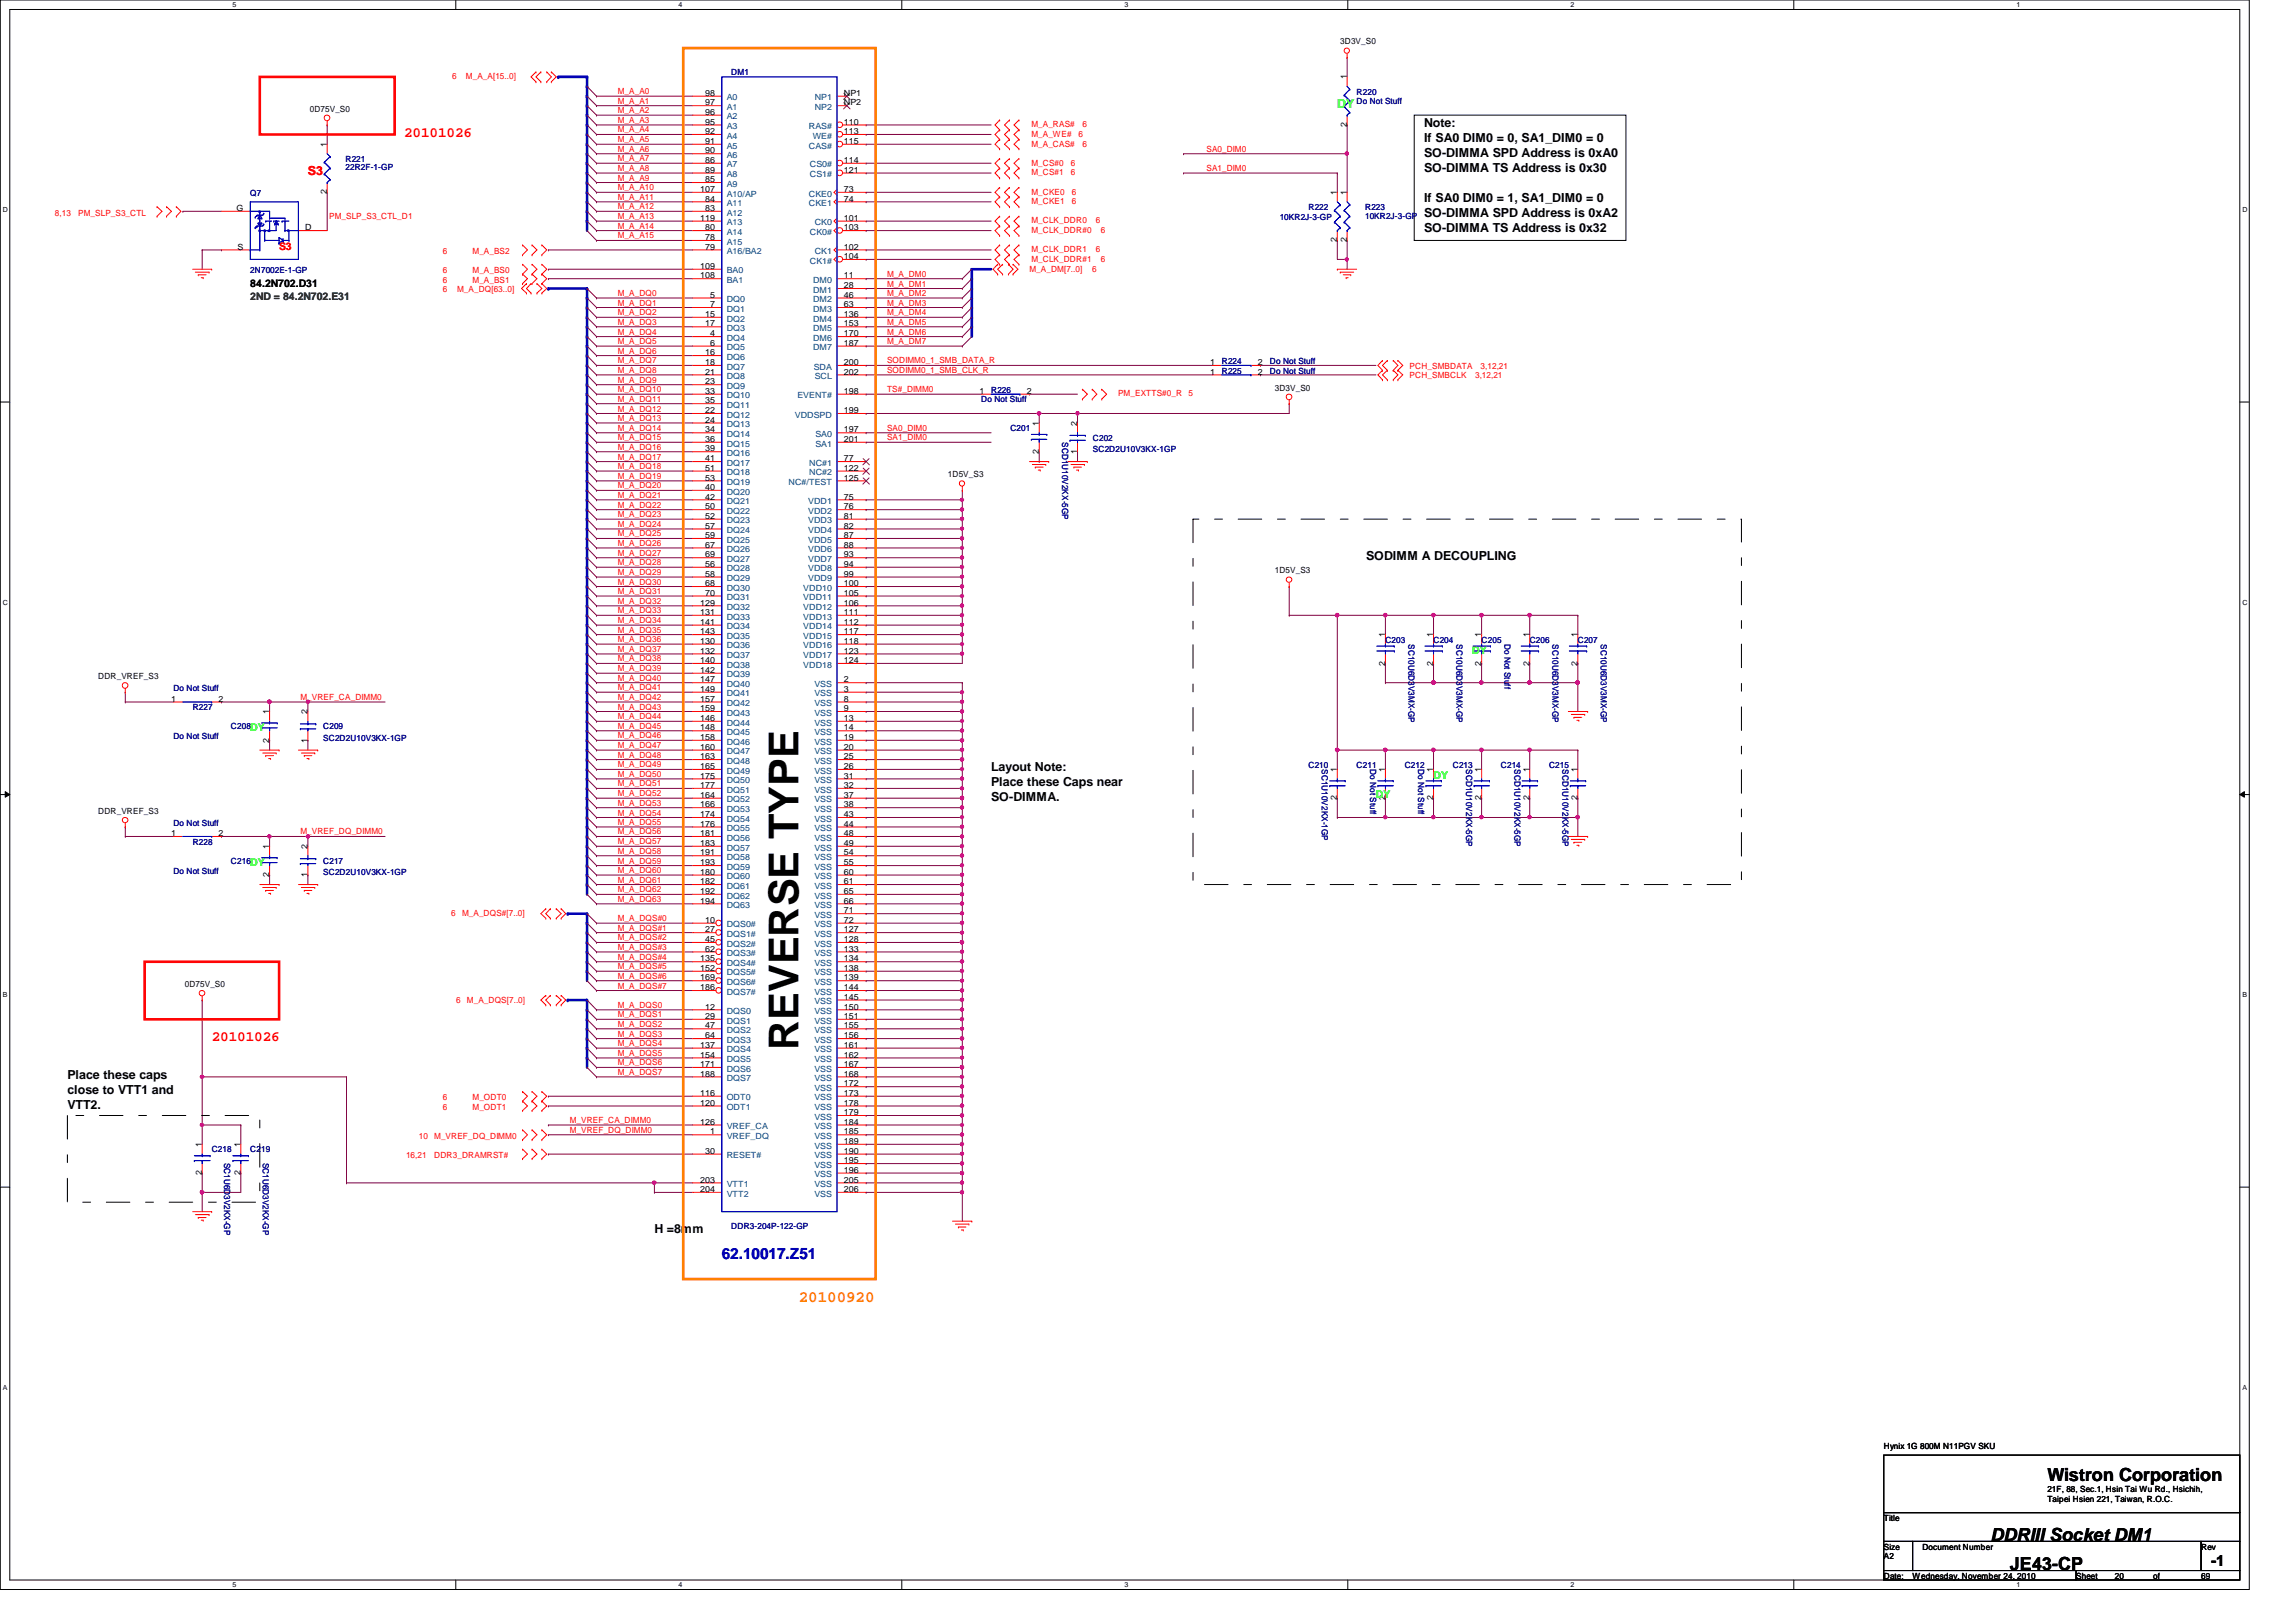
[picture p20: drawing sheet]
<svg xmlns="http://www.w3.org/2000/svg" width="297mm" height="210mm" viewBox="0 0 297 210" stroke-linecap="round" stroke-linejoin="round" font-family="sans-serif">
<defs><g id="words">
<text font-size="5.3" x="103.3" y="135.9" transform="rotate(-90 103.3 135.9)">REVERSE TYPE</text>
<g font-size="2.3">
<text x="264.9" y="191.7">Wistron Corporation</text>
<text x="257.5" y="199.4">DDRIII Socket DM1</text>
<text x="260" y="203.2">JE43-CP</text>
</g>
<text font-size="2.1" fill="#ff8000" x="103.3" y="168.4">20100920</text>
<text font-size="2" fill="#00f" x="93.4" y="162.9">62.10017.Z51</text>
<text font-size="2" x="286" y="202.6">-1</text>
<g font-size="1.9" fill="#f00">
<text x="52.3" y="17.7">20101026</text>
<text x="27.4" y="134.7">20101026</text>
</g>
<text font-size="1.6" fill="#0f0" x="173" y="14">DY</text>
<g font-size="1.6">
<text x="184.2" y="16.4">Note:</text>
<text x="184.2" y="18.4">If SA0 DIM0 = 0, SA1_DIM0 = 0</text>
<text x="184.2" y="20.3">SO-DIMMA SPD Address is 0xA0</text>
<text x="184.2" y="22.3">SO-DIMMA TS Address is 0x30</text>
<text x="184.2" y="26.2">If SA0 DIM0 = 1, SA1_DIM0 = 0</text>
<text x="184.2" y="28.1">SO-DIMMA SPD Address is 0xA2</text>
<text x="184.2" y="30.1">SO-DIMMA TS Address is 0x32</text>
<text x="176.7" y="72.4">SODIMM A DECOUPLING</text>
<text x="128.2" y="99.8">Layout Note:</text>
<text x="128.2" y="101.8">Place these Caps near</text>
<text x="128.2" y="103.7">SO-DIMMA.</text>
<text x="8.7" y="139.7">Place these caps</text>
<text x="8.7" y="141.6">close to VTT1 and</text>
<text x="8.7" y="143.6">VTT2.</text>
<text x="84.7" y="159.6">H =8mm</text>
</g>
<text font-size="1.6" fill="#f00" x="39.8" y="22.6">S3</text>
<g font-size="1.6" fill="#00f">
<text x="33.5" y="26.9" transform="rotate(90 33.5 26.9)">.</text>
<text x="33.5" y="29.3" transform="rotate(90 33.5 29.3)">.</text>
<text x="34.1" y="29.3" transform="rotate(90 34.1 29.3)">.</text>
<text x="34.7" y="29.3" transform="rotate(90 34.7 29.3)">.</text>
<text x="37.2" y="29.3" transform="rotate(90 37.2 29.3)">.</text>
</g>
<text font-size="1.4" fill="#f00" x="36.1" y="32.4">S3</text>
<text font-size="1.4" x="32.4" y="37.1">84.2N702.D31</text>
<text font-size="1.4" fill="#008000" x="32.4" y="38.8">2ND = 84.2N702.E31</text>
<g font-size="1.4" fill="#0f0">
<text x="190.5" y="84.6">DY</text>
<text x="32.4" y="94.6">DY</text>
<text x="185.5" y="100.8">DY</text>
<text x="178" y="103.3">DY</text>
<text x="32.4" y="112">DY</text>
</g>
<g font-size="1.1">
<text x="173.4" y="5.8">3D3V_S0</text>
<text x="174.2" y="10.3" transform="rotate(-90 174.2 10.3)">1</text>
<text x="40.1" y="14.5">0D75V_S0</text>
<text x="91.2" y="12.4">98</text>
<text x="91.2" y="13.6">97</text>
<text x="91.2" y="14.9">96</text>
<text x="91.2" y="16.1">95</text>
<text x="91.2" y="17.4">92</text>
<text x="109.2" y="12.4">NP1</text>
<text x="109.2" y="13.6">NP2</text>
<text x="109.2" y="16.1">110</text>
<text x="109.2" y="17.4">113</text>
<text x="174.2" y="16.4" transform="rotate(-90 174.2 16.4)">2</text>
<text x="42.3" y="19" transform="rotate(-90 42.3 19)">1</text>
<text x="91.2" y="18.6">91</text>
<text x="91.2" y="19.9">90</text>
<text x="91.2" y="21.1">86</text>
<text x="91.2" y="22.4">89</text>
<text x="91.2" y="23.6">85</text>
<text x="109.2" y="18.6">115</text>
<text x="109.2" y="21.1">114</text>
<text x="109.2" y="22.4">121</text>
<text x="30.6" y="27.3">G</text>
<text x="39.5" y="29.8">D</text>
<text x="42.3" y="25.1" transform="rotate(-90 42.3 25.1)">2</text>
<text x="90.6" y="24.8">107</text>
<text x="90.6" y="28.6">119</text>
<text x="91.2" y="26.1">84</text>
<text x="91.2" y="27.3">83</text>
<text x="91.2" y="29.8">80</text>
<text x="109.2" y="24.8">73</text>
<text x="109.2" y="26.1">74</text>
<text x="109.2" y="28.6">101</text>
<text x="109.2" y="29.8">103</text>
<text x="173" y="25.2" transform="rotate(-90 173 25.2)">1</text>
<text x="174.2" y="25.2" transform="rotate(-90 174.2 25.2)">1</text>
<text x="30.7" y="32.3">S</text>
<text x="90.6" y="34.8">109</text>
<text x="91.2" y="31.1">78</text>
<text x="91.2" y="32.3">79</text>
<text x="109.2" y="32.3">102</text>
<text x="109.2" y="33.5">104</text>
<text x="173" y="31.4" transform="rotate(-90 173 31.4)">2</text>
<text x="174.2" y="31.4" transform="rotate(-90 174.2 31.4)">2</text>
<text x="90.6" y="36">108</text>
<text x="91.2" y="41">15</text>
<text x="91.9" y="38.5">5</text>
<text x="91.9" y="39.8">7</text>
<text x="109.2" y="36">11</text>
<text x="109.2" y="37.3">28</text>
<text x="109.2" y="38.5">46</text>
<text x="109.2" y="39.8">63</text>
<text x="109.2" y="41">136</text>
<text x="91.2" y="42.2">17</text>
<text x="91.2" y="46">16</text>
<text x="91.2" y="47.2">18</text>
<text x="91.9" y="43.5">4</text>
<text x="91.9" y="44.7">6</text>
<text x="109.2" y="42.2">153</text>
<text x="109.2" y="43.5">170</text>
<text x="109.2" y="44.7">187</text>
<text x="109.2" y="47.2">200</text>
<text x="156.5" y="47.2">1</text>
<text x="162.7" y="47.2">2</text>
<text x="91.2" y="48.5">21</text>
<text x="91.2" y="49.7">23</text>
<text x="91.2" y="51">33</text>
<text x="91.2" y="52.2">35</text>
<text x="91.2" y="53.5">22</text>
<text x="109.2" y="48.5">202</text>
<text x="109.2" y="53.5">199</text>
<text x="109.2" y="51">198</text>
<text x="126.7" y="51">1</text>
<text x="132.8" y="51">2</text>
<text x="156.5" y="48.5">1</text>
<text x="162.7" y="48.5">2</text>
<text x="164.9" y="50.6">3D3V_S0</text>
<text x="91.2" y="54.7">24</text>
<text x="91.2" y="56">34</text>
<text x="91.2" y="57.2">36</text>
<text x="91.2" y="58.4">39</text>
<text x="91.2" y="59.7">41</text>
<text x="109.2" y="56">197</text>
<text x="109.2" y="57.2">201</text>
<text x="109.2" y="59.7">77</text>
<text x="134.4" y="58.8" transform="rotate(-90 134.4 58.8)">2</text>
<text x="134.4" y="55.1" transform="rotate(-90 134.4 55.1)">1</text>
<text x="139.4" y="58.8" transform="rotate(-90 139.4 58.8)">1</text>
<text x="139.4" y="55.1" transform="rotate(-90 139.4 55.1)">2</text>
<text x="91.2" y="60.9">51</text>
<text x="91.2" y="62.2">53</text>
<text x="91.2" y="63.4">40</text>
<text x="91.2" y="64.6">42</text>
<text x="91.2" y="65.9">50</text>
<text x="109.2" y="60.9">122</text>
<text x="109.2" y="62.2">125</text>
<text x="109.2" y="64.6">75</text>
<text x="109.2" y="65.9">76</text>
<text x="122.6" y="61.8">1D5V_S3</text>
<text x="91.2" y="67.1">52</text>
<text x="91.2" y="68.4">57</text>
<text x="91.2" y="69.6">59</text>
<text x="91.2" y="70.9">67</text>
<text x="109.2" y="67.1">81</text>
<text x="109.2" y="68.4">82</text>
<text x="109.2" y="69.6">87</text>
<text x="109.2" y="70.9">88</text>
<text x="91.2" y="72.1">69</text>
<text x="91.2" y="73.4">56</text>
<text x="91.2" y="74.6">58</text>
<text x="91.2" y="75.9">68</text>
<text x="91.2" y="77.1">70</text>
<text x="109.2" y="72.1">93</text>
<text x="109.2" y="73.4">94</text>
<text x="109.2" y="74.6">99</text>
<text x="109.2" y="75.9">100</text>
<text x="109.2" y="77.1">105</text>
<text x="164.9" y="74.2">1D5V_S3</text>
<text x="90.6" y="78.4">129</text>
<text x="90.6" y="79.6">131</text>
<text x="90.6" y="80.9">141</text>
<text x="90.6" y="82.1">143</text>
<text x="90.6" y="83.3">130</text>
<text x="109.2" y="79.6">111</text>
<text x="109.2" y="80.9">112</text>
<text x="109.2" y="82.1">117</text>
<text x="109.2" y="83.3">118</text>
<text x="109.2" y="78.4">106</text>
<text x="179.2" y="82.5" transform="rotate(-90 179.2 82.5)">1</text>
<text x="185.4" y="82.5" transform="rotate(-90 185.4 82.5)">1</text>
<text x="191.6" y="82.5" transform="rotate(-90 191.6 82.5)">1</text>
<text x="197.9" y="82.5" transform="rotate(-90 197.9 82.5)">1</text>
<text x="204.1" y="82.5" transform="rotate(-90 204.1 82.5)">1</text>
<text x="12.7" y="87.9">DDR_VREF_S3</text>
<text x="90.6" y="84.6">132</text>
<text x="90.6" y="85.8">140</text>
<text x="90.6" y="87.1">142</text>
<text x="90.6" y="88.3">147</text>
<text x="90.6" y="89.5">149</text>
<text x="109.2" y="88.3">2</text>
<text x="109.2" y="85.8">124</text>
<text x="109.2" y="89.5">3</text>
<text x="109.2" y="84.6">123</text>
<text x="179.2" y="86.1" transform="rotate(-90 179.2 86.1)">2</text>
<text x="185.4" y="86.1" transform="rotate(-90 185.4 86.1)">2</text>
<text x="191.6" y="86.1" transform="rotate(-90 191.6 86.1)">2</text>
<text x="197.9" y="86.1" transform="rotate(-90 197.9 86.1)">2</text>
<text x="204.1" y="86.1" transform="rotate(-90 204.1 86.1)">2</text>
<text x="22.1" y="90.8">1</text>
<text x="28.3" y="90.8">2</text>
<text x="34.8" y="92.5" transform="rotate(-90 34.8 92.5)">1</text>
<text x="39.8" y="92.5" transform="rotate(-90 39.8 92.5)">2</text>
<text x="90.6" y="90.8">157</text>
<text x="90.6" y="92">159</text>
<text x="90.6" y="93.3">146</text>
<text x="90.6" y="94.5">148</text>
<text x="90.6" y="95.8">158</text>
<text x="109.2" y="90.8">8</text>
<text x="109.2" y="92">9</text>
<text x="109.2" y="93.3">13</text>
<text x="109.2" y="94.5">14</text>
<text x="109.2" y="95.8">19</text>
<text x="34.8" y="96.1" transform="rotate(-90 34.8 96.1)">2</text>
<text x="39.8" y="96.1" transform="rotate(-90 39.8 96.1)">1</text>
<text x="90.6" y="97">160</text>
<text x="90.6" y="98.3">163</text>
<text x="90.6" y="99.5">165</text>
<text x="90.6" y="100.8">175</text>
<text x="90.6" y="102">177</text>
<text x="109.2" y="97">20</text>
<text x="109.2" y="98.3">25</text>
<text x="109.2" y="99.5">26</text>
<text x="109.2" y="100.8">31</text>
<text x="109.2" y="102">32</text>
<text x="173" y="99.9" transform="rotate(-90 173 99.9)">1</text>
<text x="179.2" y="99.9" transform="rotate(-90 179.2 99.9)">1</text>
<text x="185.4" y="99.9" transform="rotate(-90 185.4 99.9)">1</text>
<text x="191.6" y="99.9" transform="rotate(-90 191.6 99.9)">1</text>
<text x="197.9" y="99.9" transform="rotate(-90 197.9 99.9)">1</text>
<text x="204.1" y="99.9" transform="rotate(-90 204.1 99.9)">1</text>
<text x="12.7" y="105.3">DDR_VREF_S3</text>
<text x="90.6" y="103.3">164</text>
<text x="90.6" y="104.5">166</text>
<text x="90.6" y="105.7">174</text>
<text x="90.6" y="107">176</text>
<text x="109.2" y="103.3">37</text>
<text x="109.2" y="104.5">38</text>
<text x="109.2" y="105.7">43</text>
<text x="109.2" y="107">44</text>
<text x="173" y="103.5" transform="rotate(-90 173 103.5)">2</text>
<text x="179.2" y="103.5" transform="rotate(-90 179.2 103.5)">2</text>
<text x="185.4" y="103.5" transform="rotate(-90 185.4 103.5)">2</text>
<text x="191.6" y="103.5" transform="rotate(-90 191.6 103.5)">2</text>
<text x="197.9" y="103.5" transform="rotate(-90 197.9 103.5)">2</text>
<text x="204.1" y="103.5" transform="rotate(-90 204.1 103.5)">2</text>
<text x="22.1" y="108.2">1</text>
<text x="28.3" y="108.2">2</text>
<text x="34.8" y="113.5" transform="rotate(-90 34.8 113.5)">2</text>
<text x="34.8" y="109.9" transform="rotate(-90 34.8 109.9)">1</text>
<text x="39.8" y="113.5" transform="rotate(-90 39.8 113.5)">1</text>
<text x="39.8" y="109.9" transform="rotate(-90 39.8 109.9)">2</text>
<text x="90.6" y="108.2">181</text>
<text x="90.6" y="109.5">183</text>
<text x="90.6" y="110.7">191</text>
<text x="90.6" y="112">193</text>
<text x="90.6" y="113.2">180</text>
<text x="109.2" y="108.2">48</text>
<text x="109.2" y="109.5">49</text>
<text x="109.2" y="110.7">54</text>
<text x="109.2" y="112">55</text>
<text x="109.2" y="113.2">60</text>
<text x="90.6" y="114.4">182</text>
<text x="90.6" y="115.7">192</text>
<text x="90.6" y="116.9">194</text>
<text x="91.2" y="119.4">10</text>
<text x="109.2" y="114.4">61</text>
<text x="109.2" y="115.7">65</text>
<text x="109.2" y="116.9">66</text>
<text x="109.2" y="118.2">71</text>
<text x="109.2" y="119.4">72</text>
<text x="90.6" y="124.4">135</text>
<text x="90.6" y="125.6">152</text>
<text x="91.2" y="120.6">27</text>
<text x="91.2" y="121.9">45</text>
<text x="91.2" y="123.1">62</text>
<text x="109.2" y="120.6">127</text>
<text x="109.2" y="121.9">128</text>
<text x="109.2" y="124.4">134</text>
<text x="109.2" y="123.1">133</text>
<text x="109.2" y="125.6">138</text>
<text x="23.9" y="127.8">0D75V_S0</text>
<text x="90.6" y="126.9">169</text>
<text x="90.6" y="128.1">186</text>
<text x="91.2" y="130.6">12</text>
<text x="91.2" y="131.9">29</text>
<text x="109.2" y="126.9">139</text>
<text x="109.2" y="128.1">144</text>
<text x="109.2" y="129.4">145</text>
<text x="109.2" y="131.9">151</text>
<text x="109.2" y="130.6">150</text>
<text x="90.6" y="135.6">137</text>
<text x="90.6" y="136.9">154</text>
<text x="91.2" y="133.1">47</text>
<text x="91.2" y="134.4">64</text>
<text x="109.2" y="133.1">155</text>
<text x="109.2" y="134.4">156</text>
<text x="109.2" y="135.6">161</text>
<text x="109.2" y="136.9">162</text>
<text x="90.6" y="138.1">171</text>
<text x="90.6" y="139.3">188</text>
<text x="90.6" y="141.8">116</text>
<text x="90.6" y="143.1">120</text>
<text x="109.2" y="138.1">167</text>
<text x="109.2" y="139.3">168</text>
<text x="109.2" y="141.8">173</text>
<text x="109.2" y="140.6">172</text>
<text x="109.2" y="143.1">178</text>
<text x="26.1" y="148.5" transform="rotate(-90 26.1 148.5)">1</text>
<text x="31.1" y="148.5" transform="rotate(-90 31.1 148.5)">1</text>
<text x="90.6" y="145.5">126</text>
<text x="91.2" y="149.3">30</text>
<text x="91.9" y="146.8">1</text>
<text x="109.2" y="144.3">179</text>
<text x="109.2" y="146.8">185</text>
<text x="109.2" y="145.5">184</text>
<text x="109.2" y="148">189</text>
<text x="109.2" y="149.3">190</text>
<text x="26.1" y="152.1" transform="rotate(-90 26.1 152.1)">2</text>
<text x="31.1" y="152.1" transform="rotate(-90 31.1 152.1)">2</text>
<text x="90.6" y="153">203</text>
<text x="90.6" y="154.3">204</text>
<text x="109.2" y="150.5">195</text>
<text x="109.2" y="151.8">196</text>
<text x="109.2" y="153">205</text>
<text x="109.2" y="154.3">206</text>
<text x="243.7" y="187.5">Hynix 1G 800M N11PGV SKU</text>
<text x="243.7" y="196.8">Title</text>
<text x="264.9" y="193.1">21F, 88, Sec.1, Hsin Tai Wu Rd., Hsichih,</text>
<text x="264.9" y="194.4">Taipei Hsien 221, Taiwan, R.O.C.</text>
<text x="243.7" y="200.5">Size</text>
<text x="243.7" y="201.8">A2</text>
<text x="248.7" y="200.5">Document Number</text>
<text x="284.8" y="200.5">Rev</text>
<text x="243.7" y="204.3">Date:</text>
<text x="247.4" y="204.3">Wednesday, November 24, 2010</text>
<text x="268.6" y="204.3">Sheet</text>
<text x="273.6" y="204.3">20</text>
<text x="278.6" y="204.3">of</text>
<text x="284.8" y="204.3">69</text>
</g>
<g font-size="1.1" fill="#f00">
<text x="58.5" y="10.2">6</text>
<text x="60.3" y="10.2">M_A_A[15..0]</text>
<text x="79.9" y="13.4">M_A_A1</text>
<text x="79.9" y="14.6">M_A_A2</text>
<text x="79.9" y="15.9">M_A_A3</text>
<text x="79.9" y="17.1">M_A_A4</text>
<text x="79.9" y="12.2">M_A_A0</text>
<text x="133.4" y="17.7">M_A_WE#</text>
<text x="133.4" y="16.5">M_A_RAS#</text>
<text x="139.5" y="17.7">6</text>
<text x="140" y="16.5">6</text>
<text x="79.9" y="18.4">M_A_A5</text>
<text x="79.9" y="20.9">M_A_A7</text>
<text x="79.9" y="22.1">M_A_A8</text>
<text x="79.9" y="23.4">M_A_A9</text>
<text x="79.9" y="19.6">M_A_A6</text>
<text x="133.4" y="21.5">M_CS#0</text>
<text x="133.4" y="19">M_A_CAS#</text>
<text x="133.4" y="22.7">M_CS#1</text>
<text x="138.6" y="21.5">6</text>
<text x="138.6" y="22.7">6</text>
<text x="140" y="19">6</text>
<text x="156.1" y="19.6">SA0_DIM0</text>
<text x="156.1" y="22.1">SA1_DIM0</text>
<text x="7.1" y="27.9">8,13</text>
<text x="10.1" y="27.9">PM_SLP_S3_CTL</text>
<text x="42.6" y="28.4">PM_SLP_S3_CTL_D1</text>
<text x="79.9" y="24.6">M_A_A10</text>
<text x="79.9" y="25.9">M_A_A11</text>
<text x="79.9" y="28.4">M_A_A13</text>
<text x="79.9" y="29.6">M_A_A14</text>
<text x="79.9" y="27.1">M_A_A12</text>
<text x="133.4" y="25.2">M_CKE0</text>
<text x="133.4" y="26.4">M_CKE1</text>
<text x="133.4" y="28.9">M_CLK_DDR0</text>
<text x="138.7" y="25.2">6</text>
<text x="138.7" y="26.4">6</text>
<text x="141.8" y="28.9">6</text>
<text x="57.3" y="32.9">6</text>
<text x="57.3" y="35.4">6</text>
<text x="61.1" y="32.9">M_A_BS2</text>
<text x="61.1" y="35.4">M_A_BS0</text>
<text x="79.9" y="30.9">M_A_A15</text>
<text x="114.8" y="35.8">M_A_DM0</text>
<text x="133.2" y="35.1">M_A_DM[7..0]</text>
<text x="133.4" y="30.2">M_CLK_DDR#0</text>
<text x="133.4" y="32.6">M_CLK_DDR1</text>
<text x="133.4" y="33.9">M_CLK_DDR#1</text>
<text x="141.3" y="35.1">6</text>
<text x="141.8" y="32.6">6</text>
<text x="142.4" y="30.2">6</text>
<text x="142.4" y="33.9">6</text>
<text x="57.3" y="36.6">6</text>
<text x="57.3" y="37.8">6</text>
<text x="59.1" y="37.8">M_A_DQ[63..0]</text>
<text x="61.1" y="36.6">M_A_BS1</text>
<text x="79.9" y="38.3">M_A_DQ0</text>
<text x="79.9" y="39.5">M_A_DQ1</text>
<text x="79.9" y="40.8">M_A_DQ2</text>
<text x="114.8" y="40.8">M_A_DM4</text>
<text x="114.8" y="37.1">M_A_DM1</text>
<text x="114.8" y="38.3">M_A_DM2</text>
<text x="114.8" y="39.5">M_A_DM3</text>
<text x="79.9" y="42">M_A_DQ3</text>
<text x="79.9" y="43.3">M_A_DQ4</text>
<text x="79.9" y="44.5">M_A_DQ5</text>
<text x="79.9" y="45.8">M_A_DQ6</text>
<text x="79.9" y="47">M_A_DQ7</text>
<text x="114.8" y="42">M_A_DM5</text>
<text x="114.8" y="43.3">M_A_DM6</text>
<text x="114.8" y="44.5">M_A_DM7</text>
<text x="114.8" y="47">SODIMM0_1_SMB_DATA_R</text>
<text x="182.4" y="47.7">PCH_SMBDATA</text>
<text x="191.6" y="47.7">3,12,21</text>
<text x="79.9" y="53.3">M_A_DQ12</text>
<text x="79.9" y="48.3">M_A_DQ8</text>
<text x="79.9" y="49.5">M_A_DQ9</text>
<text x="79.9" y="50.8">M_A_DQ10</text>
<text x="79.9" y="52">M_A_DQ11</text>
<text x="114.8" y="48.3">SODIMM0_1_SMB_CLK_R</text>
<text x="114.8" y="50.8">TS#_DIMM0</text>
<text x="144.6" y="51.3">PM_EXTTS#0_R</text>
<text x="153.8" y="51.3">5</text>
<text x="182.4" y="49">PCH_SMBCLK</text>
<text x="190.8" y="49">3,12,21</text>
<text x="79.9" y="54.5">M_A_DQ13</text>
<text x="79.9" y="55.8">M_A_DQ14</text>
<text x="79.9" y="57">M_A_DQ15</text>
<text x="79.9" y="58.2">M_A_DQ16</text>
<text x="79.9" y="59.5">M_A_DQ17</text>
<text x="114.8" y="55.8">SA0_DIM0</text>
<text x="114.8" y="57">SA1_DIM0</text>
<text x="79.9" y="60.7">M_A_DQ18</text>
<text x="79.9" y="62">M_A_DQ19</text>
<text x="79.9" y="63.2">M_A_DQ20</text>
<text x="79.9" y="64.4">M_A_DQ21</text>
<text x="79.9" y="65.7">M_A_DQ22</text>
<text x="79.9" y="66.9">M_A_DQ23</text>
<text x="79.9" y="68.2">M_A_DQ24</text>
<text x="79.9" y="69.4">M_A_DQ25</text>
<text x="79.9" y="70.7">M_A_DQ26</text>
<text x="79.9" y="71.9">M_A_DQ27</text>
<text x="79.9" y="73.2">M_A_DQ28</text>
<text x="79.9" y="74.4">M_A_DQ29</text>
<text x="79.9" y="75.6">M_A_DQ30</text>
<text x="79.9" y="76.9">M_A_DQ31</text>
<text x="79.9" y="78.1">M_A_DQ32</text>
<text x="79.9" y="79.4">M_A_DQ33</text>
<text x="79.9" y="80.6">M_A_DQ34</text>
<text x="79.9" y="81.9">M_A_DQ35</text>
<text x="79.9" y="83.1">M_A_DQ36</text>
<text x="79.9" y="88.1">M_A_DQ40</text>
<text x="79.9" y="89.3">M_A_DQ41</text>
<text x="79.9" y="84.4">M_A_DQ37</text>
<text x="79.9" y="85.6">M_A_DQ38</text>
<text x="79.9" y="86.9">M_A_DQ39</text>
<text x="38.9" y="90.6">M_VREF_CA_DIMM0</text>
<text x="79.9" y="90.6">M_A_DQ42</text>
<text x="79.9" y="91.8">M_A_DQ43</text>
<text x="79.9" y="93.1">M_A_DQ44</text>
<text x="79.9" y="94.3">M_A_DQ45</text>
<text x="79.9" y="95.5">M_A_DQ46</text>
<text x="79.9" y="96.8">M_A_DQ47</text>
<text x="79.9" y="98">M_A_DQ48</text>
<text x="79.9" y="99.3">M_A_DQ49</text>
<text x="79.9" y="100.5">M_A_DQ50</text>
<text x="79.9" y="101.8">M_A_DQ51</text>
<text x="38.9" y="108">M_VREF_DQ_DIMM0</text>
<text x="79.9" y="103">M_A_DQ52</text>
<text x="79.9" y="104.3">M_A_DQ53</text>
<text x="79.9" y="105.5">M_A_DQ54</text>
<text x="79.9" y="106.8">M_A_DQ55</text>
<text x="79.9" y="108">M_A_DQ56</text>
<text x="79.9" y="109.3">M_A_DQ57</text>
<text x="79.9" y="110.5">M_A_DQ58</text>
<text x="79.9" y="111.8">M_A_DQ59</text>
<text x="79.9" y="113">M_A_DQ60</text>
<text x="58.4" y="118.5">6</text>
<text x="59.8" y="118.5">M_A_DQS#[7..0]</text>
<text x="79.9" y="119.2">M_A_DQS#0</text>
<text x="79.9" y="114.2">M_A_DQ61</text>
<text x="79.9" y="115.5">M_A_DQ62</text>
<text x="79.9" y="116.7">M_A_DQ63</text>
<text x="79.9" y="125.4">M_A_DQS#5</text>
<text x="79.9" y="120.4">M_A_DQS#1</text>
<text x="79.9" y="121.7">M_A_DQS#2</text>
<text x="79.9" y="122.9">M_A_DQS#3</text>
<text x="79.9" y="124.2">M_A_DQS#4</text>
<text x="59" y="129.8">6</text>
<text x="60.4" y="129.8">M_A_DQS[7..0]</text>
<text x="79.9" y="126.7">M_A_DQS#6</text>
<text x="79.9" y="127.9">M_A_DQS#7</text>
<text x="79.9" y="130.4">M_A_DQS0</text>
<text x="79.9" y="131.7">M_A_DQS1</text>
<text x="79.9" y="134.2">M_A_DQS3</text>
<text x="79.9" y="135.4">M_A_DQS4</text>
<text x="79.9" y="136.7">M_A_DQS5</text>
<text x="79.9" y="137.9">M_A_DQS6</text>
<text x="79.9" y="132.9">M_A_DQS2</text>
<text x="57.3" y="142.4">6</text>
<text x="57.3" y="143.7">6</text>
<text x="61.1" y="142.4">M_ODT0</text>
<text x="61.1" y="143.7">M_ODT1</text>
<text x="79.9" y="139.1">M_A_DQS7</text>
<text x="52.5" y="149.9">16,21</text>
<text x="54.2" y="147.4">10</text>
<text x="56.2" y="149.9">DDR3_DRAMRST#</text>
<text x="56.2" y="147.4">M_VREF_DQ_DIMM0</text>
<text x="73.7" y="145.3">M_VREF_CA_DIMM0</text>
<text x="73.7" y="146.6">M_VREF_DQ_DIMM0</text>
</g>
<g font-size="1.1" fill="#000080">
<text x="94.6" y="9.7">DM1</text>
<text x="175.5" y="12.2">R220</text>
<text x="175.5" y="13.5">Do Not Stuff</text>
<text x="44.7" y="21">R221</text>
<text x="44.7" y="22.1">22R2F-1-GP</text>
<text x="32.4" y="25.3">Q7</text>
<text x="165.6" y="28.4">10KR2J-3-GP</text>
<text x="169.3" y="27.2">R222</text>
<text x="176.6" y="27.2">R223</text>
<text x="176.6" y="28.3">10KR2J-3-GP</text>
<text x="32.4" y="35.4">2N7002E-1-GP</text>
<text x="158.1" y="47.1">R224</text>
<text x="164.3" y="47.1">Do Not Stuff</text>
<text x="127" y="52.1">Do Not Stuff</text>
<text x="128.2" y="50.8">R226</text>
<text x="158.1" y="48.3">R225</text>
<text x="164.3" y="48.3">Do Not Stuff</text>
<text x="130.7" y="55.8">C201</text>
<text x="137.4" y="57.2" transform="rotate(90 137.4 57.2)">SCD1U10V2KX-5GP</text>
<text x="141.4" y="57.1">C202</text>
<text x="141.4" y="58.5">SC2D2U10V3KX-1GP</text>
<text x="179.2" y="83.2">C203</text>
<text x="182.2" y="83.4" transform="rotate(90 182.2 83.4)">SC10U6D3V3MX-GP</text>
<text x="185.5" y="83.2">C204</text>
<text x="188.4" y="83.4" transform="rotate(90 188.4 83.4)">SC10U6D3V3MX-GP</text>
<text x="191.7" y="83.2">C205</text>
<text x="194.6" y="83.4" transform="rotate(90 194.6 83.4)">Do Not Stuff</text>
<text x="197.9" y="83.2">C206</text>
<text x="200.9" y="83.4" transform="rotate(90 200.9 83.4)">SC10U6D3V3MX-GP</text>
<text x="204.1" y="83.2">C207</text>
<text x="207.1" y="83.4" transform="rotate(90 207.1 83.4)">SC10U6D3V3MX-GP</text>
<text x="22.4" y="89.4">Do Not Stuff</text>
<text x="22.4" y="95.6">Do Not Stuff</text>
<text x="24.9" y="91.9">R227</text>
<text x="29.9" y="94.4">C208</text>
<text x="41.8" y="94.4">C209</text>
<text x="41.8" y="95.9">SC2D2U10V3KX-1GP</text>
<text x="169.3" y="99.4">C210</text>
<text x="171" y="99.6" transform="rotate(90 171 99.6)">SC1U10V2KX-1GP</text>
<text x="175.5" y="99.4">C211</text>
<text x="177.2" y="99.6" transform="rotate(90 177.2 99.6)">Do Not Stuff</text>
<text x="181.7" y="99.4">C212</text>
<text x="183.5" y="99.6" transform="rotate(90 183.5 99.6)">Do Not Stuff</text>
<text x="188" y="99.4">C213</text>
<text x="189.7" y="99.6" transform="rotate(90 189.7 99.6)">SCD1U10V2KX-5GP</text>
<text x="194.2" y="99.4">C214</text>
<text x="195.9" y="99.6" transform="rotate(90 195.9 99.6)">SCD1U10V2KX-5GP</text>
<text x="200.4" y="99.4">C215</text>
<text x="202.1" y="99.6" transform="rotate(90 202.1 99.6)">SCD1U10V2KX-5GP</text>
<text x="22.4" y="106.8">Do Not Stuff</text>
<text x="22.4" y="113.1">Do Not Stuff</text>
<text x="24.9" y="109.3">R228</text>
<text x="29.9" y="111.8">C216</text>
<text x="41.8" y="111.8">C217</text>
<text x="41.8" y="113.3">SC2D2U10V3KX-1GP</text>
<text x="27.4" y="149.1">C218</text>
<text x="32.4" y="149.1">C219</text>
<text x="29" y="150.5" transform="rotate(90 29 150.5)">SC1U6D3V2KX-GP</text>
<text x="34" y="150.5" transform="rotate(90 34 150.5)">SC1U6D3V2KX-GP</text>
<text x="94.6" y="159.1">DDR3-204P-122-GP</text>
</g>
<g font-size="1.1" fill="#004080">
<text x="94" y="13">A0</text>
<text x="94" y="14.2">A1</text>
<text x="94" y="15.5">A2</text>
<text x="94" y="16.7">A3</text>
<text x="94" y="17.9">A4</text>
<text x="104.6" y="16.7">RAS#</text>
<text x="105.2" y="17.9">WE#</text>
<text x="105.4" y="13">NP1</text>
<text x="105.4" y="14.2">NP2</text>
<text x="94" y="19.2">A5</text>
<text x="94" y="20.4">A6</text>
<text x="94" y="21.7">A7</text>
<text x="94" y="22.9">A8</text>
<text x="104.6" y="19.2">CAS#</text>
<text x="104.8" y="21.7">CS0#</text>
<text x="104.8" y="22.9">CS1#</text>
<text x="94" y="24.2">A9</text>
<text x="94" y="25.4">A10/AP</text>
<text x="94" y="26.7">A11</text>
<text x="94" y="27.9">A12</text>
<text x="94" y="29.2">A13</text>
<text x="104.6" y="25.4">CKE0</text>
<text x="104.6" y="26.7">CKE1</text>
<text x="105.4" y="29.2">CK0</text>
<text x="94" y="30.4">A14</text>
<text x="94" y="31.7">A15</text>
<text x="94" y="32.9">A16/BA2</text>
<text x="94" y="35.4">BA0</text>
<text x="104.8" y="30.4">CK0#</text>
<text x="104.8" y="34.1">CK1#</text>
<text x="105.4" y="32.9">CK1</text>
<text x="94" y="36.6">BA1</text>
<text x="94" y="39.1">DQ0</text>
<text x="94" y="40.3">DQ1</text>
<text x="94" y="41.6">DQ2</text>
<text x="105.2" y="36.6">DM0</text>
<text x="105.2" y="37.9">DM1</text>
<text x="105.2" y="39.1">DM2</text>
<text x="105.2" y="40.3">DM3</text>
<text x="105.2" y="41.6">DM4</text>
<text x="94" y="42.8">DQ3</text>
<text x="94" y="44.1">DQ4</text>
<text x="94" y="45.3">DQ5</text>
<text x="94" y="46.6">DQ6</text>
<text x="94" y="47.8">DQ7</text>
<text x="105.2" y="42.8">DM5</text>
<text x="105.2" y="44.1">DM6</text>
<text x="105.2" y="45.3">DM7</text>
<text x="105.3" y="47.8">SDA</text>
<text x="94" y="49.1">DQ8</text>
<text x="94" y="50.3">DQ9</text>
<text x="94" y="51.6">DQ10</text>
<text x="94" y="52.8">DQ11</text>
<text x="103.2" y="51.6">EVENT#</text>
<text x="105.4" y="49.1">SCL</text>
<text x="94" y="54.1">DQ12</text>
<text x="94" y="55.3">DQ13</text>
<text x="94" y="56.6">DQ14</text>
<text x="94" y="57.8">DQ15</text>
<text x="94" y="59">DQ16</text>
<text x="102.8" y="54.1">VDDSPD</text>
<text x="105.5" y="56.6">SA0</text>
<text x="105.5" y="57.8">SA1</text>
<text x="94" y="60.3">DQ17</text>
<text x="94" y="61.5">DQ18</text>
<text x="94" y="62.8">DQ19</text>
<text x="94" y="64">DQ20</text>
<text x="94" y="65.2">DQ21</text>
<text x="102" y="62.8">NC#/TEST</text>
<text x="104.6" y="65.2">VDD1</text>
<text x="104.7" y="60.3">NC#1</text>
<text x="104.7" y="61.5">NC#2</text>
<text x="94" y="66.5">DQ22</text>
<text x="94" y="67.7">DQ23</text>
<text x="94" y="69">DQ24</text>
<text x="94" y="70.2">DQ25</text>
<text x="94" y="71.5">DQ26</text>
<text x="104.6" y="67.7">VDD3</text>
<text x="104.6" y="69">VDD4</text>
<text x="104.6" y="70.2">VDD5</text>
<text x="104.6" y="71.5">VDD6</text>
<text x="104.6" y="66.5">VDD2</text>
<text x="94" y="72.7">DQ27</text>
<text x="94" y="74">DQ28</text>
<text x="94" y="75.2">DQ29</text>
<text x="94" y="76.5">DQ30</text>
<text x="94" y="77.7">DQ31</text>
<text x="103.9" y="76.5">VDD10</text>
<text x="103.9" y="77.7">VDD11</text>
<text x="104.6" y="72.7">VDD7</text>
<text x="104.6" y="74">VDD8</text>
<text x="104.6" y="75.2">VDD9</text>
<text x="94" y="79">DQ32</text>
<text x="94" y="80.2">DQ33</text>
<text x="94" y="81.4">DQ34</text>
<text x="94" y="82.7">DQ35</text>
<text x="94" y="83.9">DQ36</text>
<text x="103.9" y="80.2">VDD13</text>
<text x="103.9" y="81.4">VDD14</text>
<text x="103.9" y="82.7">VDD15</text>
<text x="103.9" y="83.9">VDD16</text>
<text x="103.9" y="79">VDD12</text>
<text x="94" y="85.2">DQ37</text>
<text x="94" y="86.4">DQ38</text>
<text x="94" y="87.7">DQ39</text>
<text x="94" y="88.9">DQ40</text>
<text x="103.9" y="86.4">VDD18</text>
<text x="103.9" y="85.2">VDD17</text>
<text x="105.4" y="88.9">VSS</text>
<text x="94" y="90.1">DQ41</text>
<text x="94" y="91.4">DQ42</text>
<text x="94" y="92.6">DQ43</text>
<text x="94" y="93.9">DQ44</text>
<text x="94" y="95.1">DQ45</text>
<text x="105.4" y="90.1">VSS</text>
<text x="105.4" y="91.4">VSS</text>
<text x="105.4" y="92.6">VSS</text>
<text x="105.4" y="93.9">VSS</text>
<text x="105.4" y="95.1">VSS</text>
<text x="94" y="96.4">DQ46</text>
<text x="94" y="97.6">DQ47</text>
<text x="94" y="98.8">DQ48</text>
<text x="94" y="100.1">DQ49</text>
<text x="94" y="101.3">DQ50</text>
<text x="105.4" y="96.4">VSS</text>
<text x="105.4" y="97.6">VSS</text>
<text x="105.4" y="98.8">VSS</text>
<text x="105.4" y="100.1">VSS</text>
<text x="105.4" y="101.3">VSS</text>
<text x="94" y="102.6">DQ51</text>
<text x="94" y="103.8">DQ52</text>
<text x="94" y="105.1">DQ53</text>
<text x="94" y="106.3">DQ54</text>
<text x="94" y="107.6">DQ55</text>
<text x="105.4" y="102.6">VSS</text>
<text x="105.4" y="103.8">VSS</text>
<text x="105.4" y="105.1">VSS</text>
<text x="105.4" y="106.3">VSS</text>
<text x="105.4" y="107.6">VSS</text>
<text x="94" y="108.8">DQ56</text>
<text x="94" y="110.1">DQ57</text>
<text x="94" y="111.3">DQ58</text>
<text x="94" y="112.6">DQ59</text>
<text x="94" y="113.8">DQ60</text>
<text x="105.4" y="108.8">VSS</text>
<text x="105.4" y="110.1">VSS</text>
<text x="105.4" y="111.3">VSS</text>
<text x="105.4" y="112.6">VSS</text>
<text x="105.4" y="113.8">VSS</text>
<text x="94" y="115">DQ61</text>
<text x="94" y="116.3">DQ62</text>
<text x="94" y="117.5">DQ63</text>
<text x="105.4" y="115">VSS</text>
<text x="105.4" y="116.3">VSS</text>
<text x="105.4" y="117.5">VSS</text>
<text x="105.4" y="118.8">VSS</text>
<text x="94" y="120">DQS0#</text>
<text x="94" y="121.2">DQS1#</text>
<text x="94" y="122.5">DQS2#</text>
<text x="94" y="123.7">DQS3#</text>
<text x="94" y="125">DQS4#</text>
<text x="105.4" y="120">VSS</text>
<text x="105.4" y="121.2">VSS</text>
<text x="105.4" y="122.5">VSS</text>
<text x="105.4" y="125">VSS</text>
<text x="105.4" y="123.7">VSS</text>
<text x="94" y="126.2">DQS5#</text>
<text x="94" y="127.5">DQS6#</text>
<text x="94" y="128.7">DQS7#</text>
<text x="94" y="131.2">DQS0</text>
<text x="105.4" y="126.2">VSS</text>
<text x="105.4" y="127.5">VSS</text>
<text x="105.4" y="128.7">VSS</text>
<text x="105.4" y="130">VSS</text>
<text x="105.4" y="131.2">VSS</text>
<text x="94" y="132.5">DQS1</text>
<text x="94" y="133.7">DQS2</text>
<text x="94" y="135">DQS3</text>
<text x="94" y="136.2">DQS4</text>
<text x="94" y="137.5">DQS5</text>
<text x="105.4" y="132.5">VSS</text>
<text x="105.4" y="133.7">VSS</text>
<text x="105.4" y="135">VSS</text>
<text x="105.4" y="136.2">VSS</text>
<text x="105.4" y="137.5">VSS</text>
<text x="94" y="138.7">DQS6</text>
<text x="94" y="139.9">DQS7</text>
<text x="94" y="142.4">ODT0</text>
<text x="94" y="143.7">ODT1</text>
<text x="105.4" y="138.7">VSS</text>
<text x="105.4" y="139.9">VSS</text>
<text x="105.4" y="142.4">VSS</text>
<text x="105.4" y="141.2">VSS</text>
<text x="105.4" y="143.7">VSS</text>
<text x="94" y="147.4">VREF_DQ</text>
<text x="94" y="146.1">VREF_CA</text>
<text x="94" y="149.9">RESET#</text>
<text x="105.4" y="144.9">VSS</text>
<text x="105.4" y="147.4">VSS</text>
<text x="105.4" y="146.1">VSS</text>
<text x="105.4" y="148.6">VSS</text>
<text x="105.4" y="149.9">VSS</text>
<text x="94" y="153.6">VTT1</text>
<text x="94" y="154.9">VTT2</text>
<text x="105.4" y="151.1">VSS</text>
<text x="105.4" y="152.4">VSS</text>
<text x="105.4" y="153.6">VSS</text>
<text x="105.4" y="154.9">VSS</text>
</g>
<g font-size=".9">
<text x="30.1" y=".9">5</text>
<text x="87.8" y=".9">4</text>
<text x="145.5" y=".9">3</text>
<text x="203.2" y=".9">2</text>
<text x="260.9" y=".9">1</text>
<text x=".4" y="27.4">D</text>
<text x="290.1" y="27.4">D</text>
<text x=".4" y="78.2">C</text>
<text x="290.1" y="78.2">C</text>
<text x=".4" y="129">B</text>
<text x="290.1" y="129">B</text>
<text x=".4" y="179.8">A</text>
<text x="290.1" y="179.8">A</text>
<text x="30.1" y="205.4">5</text>
<text x="87.8" y="205.4">4</text>
<text x="145.5" y="205.4">3</text>
<text x="203.2" y="205.4">2</text>
<text x="260.9" y="205.4">1</text>
</g>
</g></defs>
<path d="M0 0h291v205.7h-291zM1.3 1.2h288.5v203.3h-288.5z" fill="none" stroke="#000" stroke-width=".13"/>
<g fill="#fff">
<path d="M30.1 .1h.5v1h-.5z"/>
<path d="M30.1 204.6h.5v1h-.5z"/>
</g>
<path d="M59 0v1.2M59 204.5v1.2" fill="none" stroke="#000" stroke-width=".13"/>
<g fill="#fff">
<path d="M87.8 .1h.5v1h-.5z"/>
<path d="M87.8 204.6h.5v1h-.5z"/>
</g>
<path d="M116.7 0v1.2M116.7 204.5v1.2" fill="none" stroke="#000" stroke-width=".13"/>
<g fill="#fff">
<path d="M145.5 .1h.5v1h-.5z"/>
<path d="M145.5 204.6h.5v1h-.5z"/>
</g>
<path d="M174.4 0v1.2M174.4 204.5v1.2" fill="none" stroke="#000" stroke-width=".13"/>
<g fill="#fff">
<path d="M203.2 .1h.5v1h-.5z"/>
<path d="M203.2 204.6h.5v1h-.5z"/>
</g>
<path d="M232.1 0v1.2M232.1 204.5v1.2" fill="none" stroke="#000" stroke-width=".13"/>
<g fill="#fff">
<path d="M260.9 .1h.5v1h-.5z"/>
<path d="M260.9 204.6h.5v1h-.5z"/>
<path d="M.4 26.6h.6v1h-.6z"/>
<path d="M290.1 26.6h.6v1h-.6z"/>
<path d="M.4 77.4h.6v1h-.6z"/>
<path d="M290.1 77.4h.6v1h-.6z"/>
</g>
<path d="M0 52h1.3M289.8 52h1.2" fill="none" stroke="#000" stroke-width=".13"/>
<g fill="#fff">
<path d="M.4 128.2h.6v1h-.6z"/>
<path d="M290.1 128.2h.6v1h-.6z"/>
</g>
<path d="M0 102.8h1.3M.7 102.4l.6 .4-.6 .4zM289.8 102.8l.6-.4v.8zM289.8 102.8h1.2" fill="none" stroke="#000" stroke-width=".13"/>
<path d="M.7 102.4l.6 .4-.6 .4zM289.8 102.8l.6-.4v.8z" fill="#000"/>
<g fill="#fff">
<path d="M.4 179h.5v1h-.5z"/>
<path d="M290.1 179h.6v1h-.6z"/>
</g>
<path d="M0 153.6h1.3M289.8 153.6h1.2" fill="none" stroke="#000" stroke-width=".13"/>
<path d="M197.9 88.3h.1M197.9 88.3h6.2" fill="none" stroke="#800040" stroke-width=".13"/>
<path d="M203.9 88.2h.4v.1v.2l-.2 .1-.2-.1z" fill-rule="evenodd" fill="#f0f"/>
<path d="M203.9 88.2h.4v.1v.2l-.2 .1-.2-.1z" fill="none" stroke="#f0f" stroke-width=".13"/>
<path d="M197.7 88.2h.3l.1 .1-.1 .2-.1 .1-.2-.1z" fill-rule="evenodd" fill="#f0f"/>
<path d="M197.7 88.2h.3l.1 .1-.1 .2-.1 .1-.2-.1z" fill="none" stroke="#f0f" stroke-width=".13"/>
<path d="M153.1 19.9h.1M153.1 19.9h21.2" fill="none" stroke="#800040" stroke-width=".13"/>
<path d="M174.1 19.7h.3l.1 .2-.1 .1-.2 .1-.1-.1z" fill-rule="evenodd" fill="#f0f"/>
<path d="M174.1 19.7h.3l.1 .2-.1 .1-.2 .1-.1-.1z" fill="none" stroke="#f0f" stroke-width=".13"/>
<path d="M174.3 19.9h.1M174.3 19.9v5M185.5 79.6h.1M185.5 79.6v2.5M39.8 90.8h.1M39.8 90.8h10" fill="none" stroke="#800040" stroke-width=".13"/>
<path d="M39.7 90.7h.3v.1v.2l-.2 .1-.1-.1z" fill-rule="evenodd" fill="#f0f"/>
<path d="M39.7 90.7h.3v.1v.2l-.2 .1-.1-.1z" fill="none" stroke="#f0f" stroke-width=".13"/>
<path d="M34.9 108.2h.1M34.9 108.2h4.9" fill="none" stroke="#800040" stroke-width=".13"/>
<path d="M39.7 108.1h.3v.1v.2l-.2 .1-.1-.1z" fill-rule="evenodd" fill="#f0f"/>
<path d="M39.7 108.1h.3v.1v.2l-.2 .1-.1-.1z" fill="none" stroke="#f0f" stroke-width=".13"/>
<path d="M34.7 108.1h.3l.1 .1-.1 .2-.2 .1-.1-.1z" fill-rule="evenodd" fill="#f0f"/>
<path d="M34.7 108.1h.3l.1 .1-.1 .2-.2 .1-.1-.1z" fill="none" stroke="#f0f" stroke-width=".13"/>
<g fill="none" stroke="#800040" stroke-width=".13">
<path d="M174.3 7.5h.1M174.3 7.5v2.4M166.8 75.9h.1M166.8 75.9v3.7M34.9 90.8h.1M34.9 90.8v1.3M39.8 108.2h.1M39.8 108.2h10M39.8 108.2v1.3M26.2 139.4h.1M26.2 129.4h.1M26.2 129.4v10"/>
<path d="M26.2 139.4h18.6M26.2 154.3h.1M26.2 154.3v2.5"/>
</g>
<path d="M34.7 90.7h.3l.1 .1-.1 .2-.2 .1-.1-.1z" fill-rule="evenodd" fill="#f0f"/>
<path d="M34.7 90.7h.3l.1 .1-.1 .2-.2 .1-.1-.1z" fill="none" stroke="#f0f" stroke-width=".13"/>
<path d="M173 22.4h.1M173 22.4v2.5M179.2 79.6h.1M179.2 79.6v2.5M34.9 95.8h.1M34.9 95.8v1.3M39.8 95.8h.1M39.8 95.8v1.3M26.2 139.4h.1M26.2 139.4v6.2" fill="none" stroke="#800040" stroke-width=".13"/>
<path d="M26 139.2h.3l.1 .2-.1 .1-.2 .1-.1-.1z" fill-rule="evenodd" fill="#f0f"/>
<path d="M26 139.2h.3l.1 .2-.1 .1-.2 .1-.1-.1z" fill="none" stroke="#f0f" stroke-width=".13"/>
<path d="M26.2 154.3h.1M31.2 151.8h.1M31.2 151.8v2.5h-5" fill="none" stroke="#800040" stroke-width=".13"/>
<path d="M26 154.1h.3l.1 .2-.1 .1-.2 .1-.1-.1z" fill-rule="evenodd" fill="#f0f"/>
<path d="M26 154.1h.3l.1 .2-.1 .1-.2 .1-.1-.1z" fill="none" stroke="#f0f" stroke-width=".13"/>
<path d="M34.9 90.8h.1M34.9 90.8h4.9M179.2 85.9h.1M179.2 85.9v2.4" fill="none" stroke="#800040" stroke-width=".13"/>
<path d="M34.7 90.7h.3l.1 .1-.1 .2-.2 .1-.1-.1z" fill-rule="evenodd" fill="#f0f"/>
<path d="M34.7 90.7h.3l.1 .1-.1 .2-.2 .1-.1-.1z" fill="none" stroke="#f0f" stroke-width=".13"/>
<path d="M153.1 22.4h.1M153.1 22.4h19.9M39.8 90.8h.1M39.8 90.8v1.3M179.2 88.3h.1M179.2 88.3h6.3M26.2 151.8h.1M26.2 151.8v2.5" fill="none" stroke="#800040" stroke-width=".13"/>
<path d="M185.3 88.2h.3l.1 .1-.1 .2-.2 .1-.1-.1z" fill-rule="evenodd" fill="#f0f"/>
<path d="M185.3 88.2h.3l.1 .1-.1 .2-.2 .1-.1-.1z" fill="none" stroke="#f0f" stroke-width=".13"/>
<path d="M185.5 85.9h.1M185.5 85.9v2.4M26.2 145.6h.1M26.2 145.6v2.5" fill="none" stroke="#800040" stroke-width=".13"/>
<path d="M26 145.4h.3l.1 .2-.1 .1-.2 .1-.1-.1z" fill-rule="evenodd" fill="#f0f"/>
<path d="M26 145.4h.3l.1 .2-.1 .1-.2 .1-.1-.1z" fill="none" stroke="#f0f" stroke-width=".13"/>
<path d="M174.3 33.6h.1M174.3 33.6v1.2M185.5 88.3h.1M185.5 88.3h6.2M28.7 108.2h.1M28.7 108.2h6.2M39.8 113.2h.1M39.8 113.2v1.3M26.2 145.6h.1M26.2 145.6h5M31.2 145.6h.1M31.2 145.6v2.5" fill="none" stroke="#800040" stroke-width=".13"/>
<path d="M191.5 88.2h.3l.1 .1-.1 .2-.2 .1-.1-.1z" fill-rule="evenodd" fill="#f0f"/>
<path d="M191.5 88.2h.3l.1 .1-.1 .2-.2 .1-.1-.1z" fill="none" stroke="#f0f" stroke-width=".13"/>
<path d="M185.3 88.2h.3l.1 .1-.1 .2-.2 .1-.1-.1z" fill-rule="evenodd" fill="#f0f"/>
<path d="M185.3 88.2h.3l.1 .1-.1 .2-.2 .1-.1-.1z" fill="none" stroke="#f0f" stroke-width=".13"/>
<g fill="none" stroke="#800040" stroke-width=".13">
<path d="M174.3 16.2h.1M174.3 16.2v3.7M173 79.6h.1M173 79.6h6.2M191.7 79.6h.1M191.7 79.6v2.5M191.7 79.6h6.2M16.2 89.6h.1M16.2 90.8h.1M16.2 90.8h6.2M16.2 89.6v1.2M28.7 90.8h.1"/>
<path d="M28.7 90.8h6.2M191.7 85.9h.1M191.7 85.9v2.4M16.2 107h.1M16.2 108.2h.1M16.2 107v1.2M16.2 108.2h6.2M34.9 108.2h.1M34.9 113.2h.1M34.9 108.2v1.3M34.9 113.2v1.3M191.7 103.3h.1"/>
<path d="M191.7 103.3v2.5"/>
</g>
<path d="M191.5 105.6h.3l.1 .1-.1 .2-.2 .1-.1-.1z" fill-rule="evenodd" fill="#f0f"/>
<path d="M191.5 105.6h.3l.1 .1-.1 .2-.2 .1-.1-.1z" fill="none" stroke="#f0f" stroke-width=".13"/>
<path d="M204.1 97.1h.1M204.1 97.1v2.5M191.7 105.8h.1M197.9 103.3h.1M197.9 103.3v2.5h-6.2M204.1 105.8h.1M204.1 105.8v2.4" fill="none" stroke="#800040" stroke-width=".13"/>
<path d="M203.9 105.6h.4v.1v.2l-.2 .1-.2-.1z" fill-rule="evenodd" fill="#f0f"/>
<path d="M203.9 105.6h.4v.1v.2l-.2 .1-.2-.1z" fill="none" stroke="#f0f" stroke-width=".13"/>
<path d="M197.9 97.1h.1M197.9 97.1h6.2" fill="none" stroke="#800040" stroke-width=".13"/>
<path d="M197.7 96.9h.3l.1 .1-.1 .2-.1 .1-.2-.1z" fill-rule="evenodd" fill="#f0f"/>
<path d="M197.7 96.9h.3l.1 .1-.1 .2-.1 .1-.2-.1z" fill="none" stroke="#f0f" stroke-width=".13"/>
<path d="M191.7 97.1h.1M191.7 97.1h6.2" fill="none" stroke="#800040" stroke-width=".13"/>
<path d="M191.5 96.9h.3l.1 .1-.1 .2-.2 .1-.1-.1z" fill-rule="evenodd" fill="#f0f"/>
<path d="M191.5 96.9h.3l.1 .1-.1 .2-.2 .1-.1-.1z" fill="none" stroke="#f0f" stroke-width=".13"/>
<path d="M197.9 105.8h.1M197.9 105.8h6.2" fill="none" stroke="#800040" stroke-width=".13"/>
<path d="M203.9 105.6h.4v.1v.2l-.2 .1-.2-.1z" fill-rule="evenodd" fill="#f0f"/>
<path d="M203.9 105.6h.4v.1v.2l-.2 .1-.2-.1z" fill="none" stroke="#f0f" stroke-width=".13"/>
<path d="M197.7 105.6h.3l.1 .1-.1 .2-.1 .1-.2-.1z" fill-rule="evenodd" fill="#f0f"/>
<path d="M197.7 105.6h.3l.1 .1-.1 .2-.1 .1-.2-.1z" fill="none" stroke="#f0f" stroke-width=".13"/>
<path d="M197.9 79.6h.1M197.9 79.6h6.2M204.1 79.6h.1M204.1 79.6v2.5M191.7 97.1h.1M191.7 97.1v2.5M197.9 97.1h.1M197.9 97.1v2.5M204.1 103.3h.1M204.1 103.3v2.5" fill="none" stroke="#800040" stroke-width=".13"/>
<path d="M197.7 79.4h.3l.1 .2-.1 .2h-.1h-.2z" fill-rule="evenodd" fill="#f0f"/>
<path d="M197.7 79.4h.3l.1 .2-.1 .2h-.1h-.2z" fill="none" stroke="#f0f" stroke-width=".13"/>
<path d="M185.5 79.6h6.2M191.7 79.6h.1M197.9 79.6h.1M197.9 79.6v2.5M197.9 85.9h.1M197.9 85.9v2.4M204.1 85.9h.1M204.1 85.9v2.4" fill="none" stroke="#800040" stroke-width=".13"/>
<path d="M185.3 79.4h.3l.1 .2-.1 .2h-.2h-.1z" fill-rule="evenodd" fill="#f0f"/>
<path d="M185.3 79.4h.3l.1 .2-.1 .2h-.2h-.1z" fill="none" stroke="#f0f" stroke-width=".13"/>
<path d="M191.5 79.4h.3l.1 .2-.1 .2h-.2h-.1z" fill-rule="evenodd" fill="#f0f"/>
<path d="M191.5 79.4h.3l.1 .2-.1 .2h-.2h-.1z" fill="none" stroke="#f0f" stroke-width=".13"/>
<path d="M179.2 79.6h.1M179.2 79.6h6.3M191.7 88.3h.1M191.7 88.3h6.2" fill="none" stroke="#800040" stroke-width=".13"/>
<path d="M179 79.4h.4v.2v.2h-.2h-.2z" fill-rule="evenodd" fill="#f0f"/>
<path d="M179 79.4h.4v.2v.2h-.2h-.2z" fill="none" stroke="#f0f" stroke-width=".13"/>
<path d="M179.2 103.3h.1M179.2 105.8h.1M179.2 103.3v2.5M179.2 105.8h6.3" fill="none" stroke="#800040" stroke-width=".13"/>
<path d="M185.3 105.6h.3l.1 .1-.1 .2-.2 .1-.1-.1z" fill-rule="evenodd" fill="#f0f"/>
<path d="M185.3 105.6h.3l.1 .1-.1 .2-.2 .1-.1-.1z" fill="none" stroke="#f0f" stroke-width=".13"/>
<path d="M179.2 97.1h.1M179.2 97.1h6.3M185.5 103.3h.1M185.5 103.3v2.5" fill="none" stroke="#800040" stroke-width=".13"/>
<path d="M185.3 96.9h.3l.1 .1-.1 .2-.2 .1-.1-.1z" fill-rule="evenodd" fill="#f0f"/>
<path d="M185.3 96.9h.3l.1 .1-.1 .2-.2 .1-.1-.1z" fill="none" stroke="#f0f" stroke-width=".13"/>
<path d="M179.2 97.1h.1M179.2 97.1v2.5M185.5 97.1h.1M185.5 97.1v2.5M185.5 97.1h6.2M173 103.3h.1M173 105.8h.1M173 105.8h6.2M173 103.3v2.5M185.5 105.8h.1M185.5 105.8h6.2" fill="none" stroke="#800040" stroke-width=".13"/>
<path d="M179 105.6h.4v.1v.2l-.2 .1-.2-.1z" fill-rule="evenodd" fill="#f0f"/>
<path d="M179 105.6h.4v.1v.2l-.2 .1-.2-.1z" fill="none" stroke="#f0f" stroke-width=".13"/>
<path d="M173 97.1h.1M173 97.1h6.2" fill="none" stroke="#800040" stroke-width=".13"/>
<path d="M179 96.9h.4v.1v.2l-.2 .1-.2-.1z" fill-rule="evenodd" fill="#f0f"/>
<path d="M179 96.9h.4v.1v.2l-.2 .1-.2-.1z" fill="none" stroke="#f0f" stroke-width=".13"/>
<path d="M173 79.6h.1M173 79.6v20M173 97.1h.1" fill="none" stroke="#800040" stroke-width=".13"/>
<path d="M172.8 96.9h.3l.1 .1-.1 .2-.1 .1-.2-.1z" fill-rule="evenodd" fill="#f0f"/>
<path d="M172.8 96.9h.3l.1 .1-.1 .2-.1 .1-.2-.1z" fill="none" stroke="#f0f" stroke-width=".13"/>
<path d="M172.8 79.4h.3l.1 .2-.1 .2h-.1h-.2z" fill-rule="evenodd" fill="#f0f"/>
<path d="M172.8 79.4h.3l.1 .2-.1 .2h-.1h-.2z" fill="none" stroke="#f0f" stroke-width=".13"/>
<path d="M166.8 79.6h.1M166.8 79.6h6.2M204.1 88.3h.1M204.1 88.3v3.8" fill="none" stroke="#800040" stroke-width=".13"/>
<path d="M203.9 88.2h.4v.1v.2l-.2 .1-.2-.1z" fill-rule="evenodd" fill="#f0f"/>
<path d="M203.9 88.2h.4v.1v.2l-.2 .1-.2-.1z" fill="none" stroke="#f0f" stroke-width=".13"/>
<path d="M75.9 39.8v1.3" fill="none" stroke="#00f" stroke-width=".34"/>
<circle cx="75.9" cy="39.8" r=".17" fill="#00f"/>
<path d="M75.9 46v1.3" fill="none" stroke="#00f" stroke-width=".34"/>
<circle cx="75.9" cy="46" r=".17" fill="#00f"/>
<path d="M75.9 49.8v1.2" fill="none" stroke="#00f" stroke-width=".34"/>
<circle cx="75.9" cy="49.8" r=".17" fill="#00f"/>
<path d="M75.9 56v1.2" fill="none" stroke="#00f" stroke-width=".34"/>
<circle cx="75.9" cy="56" r=".17" fill="#00f"/>
<path d="M75.9 59.7v1.3" fill="none" stroke="#00f" stroke-width=".34"/>
<circle cx="75.9" cy="59.7" r=".17" fill="#00f"/>
<path d="M75.9 67.2v1.3" fill="none" stroke="#00f" stroke-width=".34"/>
<circle cx="75.9" cy="67.2" r=".17" fill="#00f"/>
<path d="M75.9 63.5v1.2" fill="none" stroke="#00f" stroke-width=".34"/>
<circle cx="75.9" cy="63.5" r=".17" fill="#00f"/>
<path d="M75.9 70.9v1.3" fill="none" stroke="#00f" stroke-width=".34"/>
<circle cx="75.9" cy="70.9" r=".17" fill="#00f"/>
<path d="M75.9 75.9v1.2" fill="none" stroke="#00f" stroke-width=".34"/>
<circle cx="75.9" cy="75.9" r=".17" fill="#00f"/>
<path d="M75.9 83.4v1.2" fill="none" stroke="#00f" stroke-width=".34"/>
<circle cx="75.9" cy="83.4" r=".17" fill="#00f"/>
<path d="M75.9 97.1v1.2" fill="none" stroke="#00f" stroke-width=".34"/>
<circle cx="75.9" cy="97.1" r=".17" fill="#00f"/>
<path d="M75.9 93.3v1.3" fill="none" stroke="#00f" stroke-width=".34"/>
<circle cx="75.9" cy="93.3" r=".17" fill="#00f"/>
<path d="M75.9 102v1.3" fill="none" stroke="#00f" stroke-width=".34"/>
<circle cx="75.9" cy="102" r=".17" fill="#00f"/>
<path d="M75.9 112v1.2" fill="none" stroke="#00f" stroke-width=".34"/>
<circle cx="75.9" cy="112" r=".17" fill="#00f"/>
<path d="M44.8 153.1h.1M44.8 153.1h39.9M84.7 154.3h.1M84.7 153.1h.1M84.7 154.3h4.9M84.7 153.1v1.2" fill="none" stroke="#800040" stroke-width=".13"/>
<path d="M125.7 34.8h2.5" fill="none" stroke="#00f" stroke-width=".34"/>
<circle cx="125.7" cy="34.8" r=".17" fill="#00f"/>
<path d="M73.4 118.2h2.5" fill="none" stroke="#00f" stroke-width=".34"/>
<circle cx="73.4" cy="118.2" r=".17" fill="#00f"/>
<path d="M73.4 129.4h2.5" fill="none" stroke="#00f" stroke-width=".34"/>
<circle cx="73.4" cy="129.4" r=".17" fill="#00f"/>
<path d="M125.7 38.6v1.2" fill="none" stroke="#00f" stroke-width=".34"/>
<circle cx="125.7" cy="38.6" r=".17" fill="#00f"/>
<path d="M77.2 13.7h.1M77.2 13.7h12.4M112.1 100.8h.1M112.1 100.8h12.4" fill="none" stroke="#800040" stroke-width=".13"/>
<path d="M124.3 100.6h.3l.1 .2-.1 .1-.1 .1-.2-.1z" fill-rule="evenodd" fill="#f0f"/>
<path d="M124.3 100.6h.3l.1 .2-.1 .1-.1 .1-.2-.1z" fill="none" stroke="#f0f" stroke-width=".13"/>
<path d="M112.1 102h.1M112.1 102h12.4" fill="none" stroke="#800040" stroke-width=".13"/>
<path d="M124.3 101.9h.3l.1 .1-.1 .2h-.1h-.2z" fill-rule="evenodd" fill="#f0f"/>
<path d="M124.3 101.9h.3l.1 .1-.1 .2h-.1h-.2z" fill="none" stroke="#f0f" stroke-width=".13"/>
<path d="M112.1 98.3h.1M112.1 98.3h12.4" fill="none" stroke="#800040" stroke-width=".13"/>
<path d="M124.3 98.1h.3l.1 .2-.1 .1-.1 .1-.2-.1z" fill-rule="evenodd" fill="#f0f"/>
<path d="M124.3 98.1h.3l.1 .2-.1 .1-.1 .1-.2-.1z" fill="none" stroke="#f0f" stroke-width=".13"/>
<path d="M112.1 99.6h.1M112.1 99.6h12.4" fill="none" stroke="#800040" stroke-width=".13"/>
<path d="M124.3 99.4h.3l.1 .1-.1 .2h-.1h-.2z" fill-rule="evenodd" fill="#f0f"/>
<path d="M124.3 99.4h.3l.1 .1-.1 .2h-.1h-.2z" fill="none" stroke="#f0f" stroke-width=".13"/>
<path d="M112.1 105.8h.1M112.1 107h.1M112.1 105.8h12.4M112.1 107h12.4" fill="none" stroke="#800040" stroke-width=".13"/>
<path d="M124.3 106.8h.3l.1 .2-.1 .2h-.1h-.2z" fill-rule="evenodd" fill="#f0f"/>
<path d="M124.3 106.8h.3l.1 .2-.1 .2h-.1h-.2z" fill="none" stroke="#f0f" stroke-width=".13"/>
<path d="M112.1 103.3h.1M112.1 103.3h12.4" fill="none" stroke="#800040" stroke-width=".13"/>
<path d="M124.3 103.1h.3l.1 .2-.1 .1-.1 .1-.2-.1z" fill-rule="evenodd" fill="#f0f"/>
<path d="M124.3 103.1h.3l.1 .2-.1 .1-.1 .1-.2-.1z" fill="none" stroke="#f0f" stroke-width=".13"/>
<g fill="none" stroke="#800040" stroke-width=".13">
<path d="M77.2 53.5h.1M77.2 54.7h.1M77.2 56h.1M77.2 57.2h.1M77.2 53.5h12.4M77.2 54.7h12.4M77.2 56h12.4M77.2 57.2h12.4M112.1 41.1h.1M112.1 41.1h12.4M77.2 88.3h.1M77.2 89.6h.1"/>
<path d="M77.2 90.8h.1M77.2 92.1h.1M77.2 88.3h12.4M77.2 89.6h12.4M77.2 90.8h12.4M77.2 92.1h12.4M77.2 119.5h.1M77.2 119.5h12.4M112.1 104.5h.1M112.1 104.5h12.4"/>
</g>
<path d="M70.9 37.3h5" fill="none" stroke="#00f" stroke-width=".34"/>
<circle cx="70.9" cy="37.3" r=".17" fill="#00f"/>
<path d="M77.2 38.6h.1M77.2 38.6h12.4M163.1 47.3h.1M163.1 47.3h14.9M112.1 79.6h.1M112.1 79.6h12.4M112.1 82.1h.1M112.1 83.4h.1M112.1 82.1h12.4M112.1 83.4h12.4M77.2 134.4h.1M77.2 134.4h12.4" fill="none" stroke="#800040" stroke-width=".13"/>
<path d="M124.3 79.4h.3l.1 .2-.1 .2h-.1h-.2z" fill-rule="evenodd" fill="#f0f"/>
<path d="M124.3 79.4h.3l.1 .2-.1 .2h-.1h-.2z" fill="none" stroke="#f0f" stroke-width=".13"/>
<path d="M112.1 80.9h.1M112.1 80.9h12.4" fill="none" stroke="#800040" stroke-width=".13"/>
<path d="M124.3 80.7h.3l.1 .2-.1 .1-.1 .1-.2-.1z" fill-rule="evenodd" fill="#f0f"/>
<path d="M124.3 80.7h.3l.1 .2-.1 .1-.1 .1-.2-.1z" fill="none" stroke="#f0f" stroke-width=".13"/>
<path d="M77.2 14.9h.1M77.2 14.9h12.4M112.1 67.2h.1M112.1 67.2h12.4M77.2 125.7h.1M77.2 125.7h12.4M70.9 141.9h.1M70.9 143.1h.1M70.9 141.9h18.7M70.9 143.1h18.7" fill="none" stroke="#800040" stroke-width=".13"/>
<path d="M124.3 67h.3l.1 .1-.1 .2-.1 .1-.2-.1z" fill-rule="evenodd" fill="#f0f"/>
<path d="M124.3 67h.3l.1 .1-.1 .2-.1 .1-.2-.1z" fill="none" stroke="#f0f" stroke-width=".13"/>
<g fill="none" stroke="#800040" stroke-width=".13">
<path d="M112.1 16.2h.1M112.1 16.2h16.1M77.2 58.5h.1M77.2 59.7h.1M77.2 58.5h12.4M77.2 59.7h12.4M112.1 56h.1M112.1 56h16.1M77.2 61h.1M77.2 62.2h.1M77.2 61h12.4M77.2 62.2h12.4"/>
<path d="M77.2 93.3h.1M77.2 94.6h.1M77.2 95.8h.1M77.2 97.1h.1M77.2 93.3h12.4M77.2 94.6h12.4M77.2 95.8h12.4M77.2 97.1h12.4M112.1 110.7h.1M112.1 110.7h12.4"/>
</g>
<path d="M124.3 110.5h.3l.1 .2-.1 .2-.1 .1-.2-.1z" fill-rule="evenodd" fill="#f0f"/>
<path d="M124.3 110.5h.3l.1 .2-.1 .2-.1 .1-.2-.1z" fill="none" stroke="#f0f" stroke-width=".13"/>
<path d="M112.1 112h.1M112.1 112h12.4" fill="none" stroke="#800040" stroke-width=".13"/>
<path d="M124.3 111.8h.3l.1 .2-.1 .1-.1 .1-.2-.1z" fill-rule="evenodd" fill="#f0f"/>
<path d="M124.3 111.8h.3l.1 .2-.1 .1-.1 .1-.2-.1z" fill="none" stroke="#f0f" stroke-width=".13"/>
<path d="M112.1 108.2h.1M112.1 108.2h12.4" fill="none" stroke="#800040" stroke-width=".13"/>
<path d="M124.3 108.1h.3l.1 .1-.1 .2-.1 .1-.2-.1z" fill-rule="evenodd" fill="#f0f"/>
<path d="M124.3 108.1h.3l.1 .1-.1 .2-.1 .1-.2-.1z" fill="none" stroke="#f0f" stroke-width=".13"/>
<path d="M112.1 109.5h.1M112.1 109.5h12.4" fill="none" stroke="#800040" stroke-width=".13"/>
<path d="M124.3 109.3h.3l.1 .2-.1 .1-.1 .1-.2-.1z" fill-rule="evenodd" fill="#f0f"/>
<path d="M124.3 109.3h.3l.1 .2-.1 .1-.1 .1-.2-.1z" fill="none" stroke="#f0f" stroke-width=".13"/>
<path d="M112.1 115.7h.1M112.1 115.7h12.4" fill="none" stroke="#800040" stroke-width=".13"/>
<path d="M124.3 115.5h.3l.1 .2-.1 .2-.1 .1-.2-.1z" fill-rule="evenodd" fill="#f0f"/>
<path d="M124.3 115.5h.3l.1 .2-.1 .2-.1 .1-.2-.1z" fill="none" stroke="#f0f" stroke-width=".13"/>
<path d="M112.1 117h.1M112.1 117h12.4" fill="none" stroke="#800040" stroke-width=".13"/>
<path d="M124.3 116.8h.3l.1 .1-.1 .2-.1 .1-.2-.1z" fill-rule="evenodd" fill="#f0f"/>
<path d="M124.3 116.8h.3l.1 .1-.1 .2-.1 .1-.2-.1z" fill="none" stroke="#f0f" stroke-width=".13"/>
<path d="M112.1 113.2h.1M112.1 113.2h12.4" fill="none" stroke="#800040" stroke-width=".13"/>
<path d="M124.3 113h.3l.1 .2-.1 .2-.1 .1-.2-.1z" fill-rule="evenodd" fill="#f0f"/>
<path d="M124.3 113h.3l.1 .2-.1 .2-.1 .1-.2-.1z" fill="none" stroke="#f0f" stroke-width=".13"/>
<path d="M112.1 114.5h.1M112.1 114.5h12.4" fill="none" stroke="#800040" stroke-width=".13"/>
<path d="M124.3 114.3h.3l.1 .2-.1 .1-.1 .1-.2-.1z" fill-rule="evenodd" fill="#f0f"/>
<path d="M124.3 114.3h.3l.1 .2-.1 .1-.1 .1-.2-.1z" fill="none" stroke="#f0f" stroke-width=".13"/>
<g fill="none" stroke="#800040" stroke-width=".13">
<path d="M77.2 16.2h.1M77.2 16.2h12.4M112.1 24.9h.1M112.1 24.9h16.1M112.1 42.3h.1M112.1 48.5h.1M112.1 51h.1M112.1 42.3h12.4M112.1 48.5h44.7M112.1 51h14.9M139.4 53.5h.1M139.4 53.5h27.4"/>
<path d="M163.1 48.5h.1M163.1 48.5h14.9M112.1 68.5h.1M112.1 68.5h12.4M112.1 84.6h.1M112.1 84.6h12.4M77.2 135.6h.1M77.2 126.9h.1M77.2 135.6h12.4M77.2 126.9h12.4"/>
</g>
<path d="M124.3 68.3h.3l.1 .1-.1 .1-.1 .1-.2-.1z" fill-rule="evenodd" fill="#f0f"/>
<path d="M124.3 68.3h.3l.1 .1-.1 .1-.1 .1-.2-.1z" fill="none" stroke="#f0f" stroke-width=".13"/>
<path d="M77.2 98.3h.1M77.2 99.6h.1M77.2 98.3h12.4M77.2 99.6h12.4M124.5 88.3h.1M124.5 88.3v1.3M77.2 100.8h.1M77.2 102h.1M77.2 100.8h12.4M77.2 102h12.4M124.5 139.4h.1M124.5 139.4v1.2" fill="none" stroke="#800040" stroke-width=".13"/>
<path d="M124.3 139.2h.3l.1 .2-.1 .1-.1 .1-.2-.1z" fill-rule="evenodd" fill="#f0f"/>
<path d="M124.3 139.2h.3l.1 .2-.1 .1-.1 .1-.2-.1z" fill="none" stroke="#f0f" stroke-width=".13"/>
<path d="M124.5 153.1h.1M124.5 153.1v1.2" fill="none" stroke="#800040" stroke-width=".13"/>
<path d="M124.3 152.9h.3l.1 .1-.1 .2-.1 .1-.2-.1z" fill-rule="evenodd" fill="#f0f"/>
<path d="M124.3 152.9h.3l.1 .1-.1 .2-.1 .1-.2-.1z" fill="none" stroke="#f0f" stroke-width=".13"/>
<path d="M124.5 123.2h.1M124.5 126.9h.1M124.5 123.2v1.3M124.5 126.9v1.3M124.5 148.1h.1M124.5 144.4h.1M124.5 144.4v1.2M124.5 148.1v1.3" fill="none" stroke="#800040" stroke-width=".13"/>
<path d="M124.3 144.2h.3l.1 .1-.1 .2-.1 .1-.2-.1z" fill-rule="evenodd" fill="#f0f"/>
<path d="M124.3 144.2h.3l.1 .1-.1 .2-.1 .1-.2-.1z" fill="none" stroke="#f0f" stroke-width=".13"/>
<path d="M124.5 99.6h.1M124.5 93.3h.1M124.5 93.3v1.3M124.5 99.6v1.2M124.5 107h.1M124.5 107v1.2M124.5 136.9h.1M124.5 130.7h.1M124.5 134.4h.1M124.5 130.7v1.2M124.5 134.4v1.2M124.5 136.9v1.2" fill="none" stroke="#800040" stroke-width=".13"/>
<path d="M124.3 134.2h.3l.1 .2-.1 .1-.1 .1-.2-.1z" fill-rule="evenodd" fill="#f0f"/>
<path d="M124.3 134.2h.3l.1 .2-.1 .1-.1 .1-.2-.1z" fill="none" stroke="#f0f" stroke-width=".13"/>
<path d="M124.5 115.7h.1M124.5 115.7v1.3M124.5 133.1h.1M124.5 133.1v1.3M124.5 145.6h.1M124.5 145.6v1.3" fill="none" stroke="#800040" stroke-width=".13"/>
<path d="M124.3 145.4h.3l.1 .2-.1 .1-.1 .1-.2-.1z" fill-rule="evenodd" fill="#f0f"/>
<path d="M124.3 145.4h.3l.1 .2-.1 .1-.1 .1-.2-.1z" fill="none" stroke="#f0f" stroke-width=".13"/>
<path d="M124.5 94.6h.1M124.5 94.6v1.2M124.5 118.2h.1M124.5 119.5h.1M124.5 117h.1M124.5 104.5h.1M124.5 104.5v1.3M124.5 117v3.7M124.5 131.9h.1M124.5 131.9v1.2M124.5 154.3h.1M124.5 154.3v3.7" fill="none" stroke="#800040" stroke-width=".13"/>
<path d="M124.3 104.3h.3l.1 .2-.1 .2h-.1h-.2z" fill-rule="evenodd" fill="#f0f"/>
<path d="M124.3 104.3h.3l.1 .2-.1 .2h-.1h-.2z" fill="none" stroke="#f0f" stroke-width=".13"/>
<g fill="none" stroke="#800040" stroke-width=".13">
<path d="M124.5 92.1h.1M124.5 92.1v1.2M124.5 109.5h.1M124.5 112h.1M124.5 109.5v1.2M124.5 112v1.2M124.5 128.2h.1M124.5 129.4h.1M124.5 120.7h.1M124.5 120.7v1.3M124.5 128.2v2.5M124.5 150.6h.1"/>
<path d="M124.5 143.1h.1M124.5 143.1v1.3M124.5 150.6v1.2"/>
</g>
<path d="M124.3 142.9h.3l.1 .2-.1 .1-.1 .1-.2-.1z" fill-rule="evenodd" fill="#f0f"/>
<path d="M124.3 142.9h.3l.1 .2-.1 .1-.1 .1-.2-.1z" fill="none" stroke="#f0f" stroke-width=".13"/>
<path d="M124.5 124.5h.1M124.5 124.5v1.2" fill="none" stroke="#800040" stroke-width=".13"/>
<path d="M124.3 124.3h.3l.1 .1-.1 .2h-.1h-.2z" fill-rule="evenodd" fill="#f0f"/>
<path d="M124.3 124.3h.3l.1 .1-.1 .2h-.1h-.2z" fill="none" stroke="#f0f" stroke-width=".13"/>
<path d="M124.5 82.1h.1M124.5 82.1v1.3M124.5 114.5h.1M124.5 102h.1M124.5 102v1.3M124.5 114.5v1.2" fill="none" stroke="#800040" stroke-width=".13"/>
<path d="M124.3 81.9h.3l.1 .2-.1 .2h-.1h-.2z" fill-rule="evenodd" fill="#f0f"/>
<path d="M124.3 81.9h.3l.1 .2-.1 .2h-.1h-.2z" fill="none" stroke="#f0f" stroke-width=".13"/>
<path d="M124.5 74.7h.1M124.5 74.7v1.2M124.5 97.1h.1M124.5 80.9h.1M124.5 80.9v1.2M124.5 97.1v1.2M124.5 100.8h.1M124.5 110.7h.1M124.5 113.2h.1M124.5 100.8v1.2M124.5 110.7v1.3M124.5 113.2v1.3" fill="none" stroke="#800040" stroke-width=".13"/>
<path d="M124.3 74.5h.3l.1 .1-.1 .2h-.1h-.2z" fill-rule="evenodd" fill="#f0f"/>
<path d="M124.3 74.5h.3l.1 .1-.1 .2h-.1h-.2z" fill="none" stroke="#f0f" stroke-width=".13"/>
<path d="M124.5 73.4h.1M124.5 73.4v1.3" fill="none" stroke="#800040" stroke-width=".13"/>
<path d="M124.3 73.2h.3l.1 .2-.1 .1-.1 .1-.2-.1z" fill-rule="evenodd" fill="#f0f"/>
<path d="M124.3 73.2h.3l.1 .2-.1 .1-.1 .1-.2-.1z" fill="none" stroke="#f0f" stroke-width=".13"/>
<path d="M124.5 75.9h.1M124.5 75.9v1.2" fill="none" stroke="#800040" stroke-width=".13"/>
<path d="M124.3 75.7h.3l.1 .2-.1 .1-.1 .1-.2-.1z" fill-rule="evenodd" fill="#f0f"/>
<path d="M124.3 75.7h.3l.1 .2-.1 .1-.1 .1-.2-.1z" fill="none" stroke="#f0f" stroke-width=".13"/>
<path d="M124.5 79.6h.1M124.5 68.5h.1M124.5 68.5v1.2M124.5 79.6v1.3M124.5 149.4h.1M124.5 149.4v1.2" fill="none" stroke="#800040" stroke-width=".13"/>
<path d="M125.7 36.1v1.2" fill="none" stroke="#00f" stroke-width=".34"/>
<circle cx="125.7" cy="36.1" r=".17" fill="#00f"/>
<path d="M124.5 103.3h.1M124.5 103.3v1.2M124.5 141.9h.1M124.5 141.9v1.2" fill="none" stroke="#800040" stroke-width=".13"/>
<path d="M124.3 103.1h.3l.1 .2-.1 .1-.1 .1-.2-.1z" fill-rule="evenodd" fill="#f0f"/>
<path d="M124.3 103.1h.3l.1 .2-.1 .1-.1 .1-.2-.1z" fill="none" stroke="#f0f" stroke-width=".13"/>
<path d="M124.5 78.4h.1M124.5 72.2h.1M124.5 64.7h.1M124.5 64.7v1.3M124.5 72.2v1.2M124.5 78.4v1.2M124.5 89.6h.1M124.5 90.8h.1M124.5 89.6v2.5" fill="none" stroke="#800040" stroke-width=".13"/>
<path d="M124.3 64.5h.3l.1 .2-.1 .1-.1 .1-.2-.1z" fill-rule="evenodd" fill="#f0f"/>
<path d="M124.3 64.5h.3l.1 .2-.1 .1-.1 .1-.2-.1z" fill="none" stroke="#f0f" stroke-width=".13"/>
<path d="M124.5 69.7h.1M124.5 69.7v1.2" fill="none" stroke="#800040" stroke-width=".13"/>
<path d="M124.3 69.5h.3l.1 .1-.1 .2-.1 .1-.2-.1z" fill-rule="evenodd" fill="#f0f"/>
<path d="M124.3 69.5h.3l.1 .1-.1 .2-.1 .1-.2-.1z" fill="none" stroke="#f0f" stroke-width=".13"/>
<path d="M124.5 66h.1M124.5 66v1.2" fill="none" stroke="#800040" stroke-width=".13"/>
<path d="M124.3 65.8h.3l.1 .1-.1 .2-.1 .1-.2-.1z" fill-rule="evenodd" fill="#f0f"/>
<path d="M124.3 65.8h.3l.1 .1-.1 .2-.1 .1-.2-.1z" fill="none" stroke="#f0f" stroke-width=".13"/>
<g fill="none" stroke="#800040" stroke-width=".13">
<path d="M112.1 17.4h.1M112.1 17.4h16.1M112.1 57.2h.1M112.1 57.2h16.1M77.2 63.5h.1M77.2 64.7h.1M77.2 66h.1M77.2 67.2h.1M77.2 63.5h12.4M77.2 64.7h12.4M77.2 66h12.4M77.2 67.2h12.4"/>
<path d="M124.5 77.1h.1M124.5 70.9h.1M124.5 67.2h.1M124.5 63.5h.1M124.5 63.5v1.2M124.5 67.2v1.3M124.5 70.9v1.3M124.5 77.1v1.3M124.5 108.2h.1M124.5 108.2v1.3M112.1 120.7h.1M112.1 120.7h12.4"/>
<path d="M124.5 140.6h.1M124.5 140.6v1.3"/>
</g>
<path d="M124.3 120.5h.3l.1 .2-.1 .1-.1 .1-.2-.1z" fill-rule="evenodd" fill="#f0f"/>
<path d="M124.3 120.5h.3l.1 .2-.1 .1-.1 .1-.2-.1z" fill="none" stroke="#f0f" stroke-width=".13"/>
<path d="M112.1 122h.1M112.1 122h12.4" fill="none" stroke="#800040" stroke-width=".13"/>
<path d="M124.3 121.8h.3l.1 .1-.1 .2-.1 .1-.2-.1z" fill-rule="evenodd" fill="#f0f"/>
<path d="M124.3 121.8h.3l.1 .1-.1 .2-.1 .1-.2-.1z" fill="none" stroke="#f0f" stroke-width=".13"/>
<path d="M112.1 118.2h.1M112.1 118.2h12.4" fill="none" stroke="#800040" stroke-width=".13"/>
<path d="M124.3 118h.3l.1 .2-.1 .1-.1 .1-.2-.1z" fill-rule="evenodd" fill="#f0f"/>
<path d="M124.3 118h.3l.1 .2-.1 .1-.1 .1-.2-.1z" fill="none" stroke="#f0f" stroke-width=".13"/>
<path d="M112.1 119.5h.1M112.1 119.5h12.4" fill="none" stroke="#800040" stroke-width=".13"/>
<path d="M124.3 119.3h.3l.1 .1-.1 .2-.1 .1-.2-.1z" fill-rule="evenodd" fill="#f0f"/>
<path d="M124.3 119.3h.3l.1 .1-.1 .2-.1 .1-.2-.1z" fill="none" stroke="#f0f" stroke-width=".13"/>
<path d="M112.1 125.7h.1M112.1 126.9h.1M112.1 125.7h12.4M112.1 126.9h12.4" fill="none" stroke="#800040" stroke-width=".13"/>
<path d="M124.3 126.8h.3l.1 .1-.1 .2h-.1h-.2z" fill-rule="evenodd" fill="#f0f"/>
<path d="M124.3 126.8h.3l.1 .1-.1 .2h-.1h-.2z" fill="none" stroke="#f0f" stroke-width=".13"/>
<path d="M112.1 123.2h.1M112.1 123.2h12.4" fill="none" stroke="#800040" stroke-width=".13"/>
<path d="M124.3 123h.3l.1 .1-.1 .2-.1 .1-.2-.1z" fill-rule="evenodd" fill="#f0f"/>
<path d="M124.3 123h.3l.1 .1-.1 .2-.1 .1-.2-.1z" fill="none" stroke="#f0f" stroke-width=".13"/>
<path d="M112.1 124.5h.1M112.1 124.5h12.4" fill="none" stroke="#800040" stroke-width=".13"/>
<path d="M124.3 124.3h.3l.1 .1-.1 .2h-.1h-.2z" fill-rule="evenodd" fill="#f0f"/>
<path d="M124.3 124.3h.3l.1 .1-.1 .2h-.1h-.2z" fill="none" stroke="#f0f" stroke-width=".13"/>
<g fill="none" stroke="#800040" stroke-width=".13">
<path d="M77.2 17.4h.1M77.2 17.4h12.4M77.2 39.8h.1M77.2 39.8h12.4M112.1 36.1h.1M112.1 26.1h.1M112.1 36.1h12.4M112.1 26.1h16.1M112.1 43.6h.1M112.1 43.6h12.4M77.2 136.9h.1M77.2 136.9h12.4"/>
<path d="M84.7 153.1h.1M84.7 153.1h4.9"/>
</g>
<path d="M84.5 152.9h.3l.1 .1-.1 .2-.2 .1-.1-.1z" fill-rule="evenodd" fill="#f0f"/>
<path d="M84.5 152.9h.3l.1 .1-.1 .2-.2 .1-.1-.1z" fill="none" stroke="#f0f" stroke-width=".13"/>
<g fill="none" stroke="#800040" stroke-width=".13">
<path d="M77.2 18.7h.1M77.2 18.7h12.4M112.1 18.7h.1M112.1 18.7h16.1M70.9 32.3h.1M70.9 32.3h18.7M77.2 41.1h.1M77.2 41.1h12.4M77.2 68.5h.1M77.2 69.7h.1M77.2 70.9h.1M77.2 72.2h.1"/>
<path d="M77.2 68.5h12.4M77.2 69.7h12.4M77.2 70.9h12.4M77.2 72.2h12.4M112.1 85.9h.1M112.1 85.9h12.4M77.2 103.3h.1M77.2 104.5h.1M77.2 105.8h.1M77.2 107h.1M77.2 103.3h12.4M77.2 104.5h12.4"/>
<path d="M77.2 105.8h12.4M77.2 107h12.4M77.2 128.2h.1M77.2 120.7h.1M77.2 128.2h12.4M77.2 120.7h12.4M112.1 130.7h.1M112.1 130.7h12.4"/>
</g>
<path d="M124.3 130.5h.3l.1 .1-.1 .2-.1 .1-.2-.1z" fill-rule="evenodd" fill="#f0f"/>
<path d="M124.3 130.5h.3l.1 .1-.1 .2-.1 .1-.2-.1z" fill="none" stroke="#f0f" stroke-width=".13"/>
<path d="M112.1 37.3h.1M112.1 37.3h12.4M112.1 131.9h.1M112.1 131.9h12.4" fill="none" stroke="#800040" stroke-width=".13"/>
<path d="M124.3 131.7h.3l.1 .2-.1 .1-.1 .1-.2-.1z" fill-rule="evenodd" fill="#f0f"/>
<path d="M124.3 131.7h.3l.1 .2-.1 .1-.1 .1-.2-.1z" fill="none" stroke="#f0f" stroke-width=".13"/>
<path d="M112.1 128.2h.1M112.1 128.2h12.4" fill="none" stroke="#800040" stroke-width=".13"/>
<path d="M124.3 128h.3l.1 .1-.1 .2-.1 .1-.2-.1z" fill-rule="evenodd" fill="#f0f"/>
<path d="M124.3 128h.3l.1 .1-.1 .2-.1 .1-.2-.1z" fill="none" stroke="#f0f" stroke-width=".13"/>
<path d="M112.1 129.4h.1M112.1 129.4h12.4" fill="none" stroke="#800040" stroke-width=".13"/>
<path d="M124.3 129.2h.3l.1 .2-.1 .1-.1 .1-.2-.1z" fill-rule="evenodd" fill="#f0f"/>
<path d="M124.3 129.2h.3l.1 .2-.1 .1-.1 .1-.2-.1z" fill="none" stroke="#f0f" stroke-width=".13"/>
<path d="M112.1 135.6h.1M112.1 136.9h.1M112.1 135.6h12.4M112.1 136.9h12.4" fill="none" stroke="#800040" stroke-width=".13"/>
<path d="M124.3 136.7h.3l.1 .2-.1 .1-.1 .1-.2-.1z" fill-rule="evenodd" fill="#f0f"/>
<path d="M124.3 136.7h.3l.1 .2-.1 .1-.1 .1-.2-.1z" fill="none" stroke="#f0f" stroke-width=".13"/>
<path d="M112.1 133.1h.1M112.1 133.1h12.4" fill="none" stroke="#800040" stroke-width=".13"/>
<path d="M124.3 133h.3l.1 .1-.1 .2h-.1h-.2z" fill-rule="evenodd" fill="#f0f"/>
<path d="M124.3 133h.3l.1 .1-.1 .2h-.1h-.2z" fill="none" stroke="#f0f" stroke-width=".13"/>
<path d="M112.1 134.4h.1M112.1 134.4h12.4" fill="none" stroke="#800040" stroke-width=".13"/>
<path d="M124.3 134.2h.3l.1 .2-.1 .1-.1 .1-.2-.1z" fill-rule="evenodd" fill="#f0f"/>
<path d="M124.3 134.2h.3l.1 .2-.1 .1-.1 .1-.2-.1z" fill="none" stroke="#f0f" stroke-width=".13"/>
<g fill="none" stroke="#800040" stroke-width=".13">
<path d="M77.2 19.9h.1M77.2 19.9h12.4M70.9 34.8h.1M70.9 34.8h18.7M77.2 21.1h.1M77.2 22.4h.1M77.2 23.6h.1M77.2 24.9h.1M77.2 26.1h.1M77.2 21.1h12.4M77.2 22.4h12.4M77.2 23.6h12.4"/>
<path d="M77.2 24.9h12.4M77.2 26.1h12.4M112.1 28.6h.1M112.1 28.6h16.1M77.2 42.3h.1M77.2 42.3h12.4M112.1 44.8h.1M112.1 44.8h12.4M139.4 58.5h.1M139.4 58.5v1.2M77.2 73.4h.1M77.2 74.7h.1"/>
<path d="M77.2 75.9h.1M77.2 77.1h.1M77.2 73.4h12.4M77.2 74.7h12.4M77.2 75.9h12.4M77.2 77.1h12.4M112.1 90.8h.1M112.1 90.8h12.4M77.2 108.2h.1M77.2 109.5h.1M77.2 110.7h.1M77.2 112h.1"/>
<path d="M77.2 108.2h12.4M77.2 109.5h12.4M77.2 110.7h12.4M77.2 112h12.4M77.2 138.1h.1M77.2 130.7h.1M77.2 122h.1M77.2 138.1h12.4M77.2 130.7h12.4M77.2 122h12.4"/>
</g>
<path d="M124.3 90.7h.3l.1 .1-.1 .2-.1 .1-.2-.1z" fill-rule="evenodd" fill="#f0f"/>
<path d="M124.3 90.7h.3l.1 .1-.1 .2-.1 .1-.2-.1z" fill="none" stroke="#f0f" stroke-width=".13"/>
<path d="M112.1 92.1h.1M112.1 92.1h12.4" fill="none" stroke="#800040" stroke-width=".13"/>
<path d="M124.3 91.9h.3l.1 .1-.1 .2-.1 .1-.2-.1z" fill-rule="evenodd" fill="#f0f"/>
<path d="M124.3 91.9h.3l.1 .1-.1 .2-.1 .1-.2-.1z" fill="none" stroke="#f0f" stroke-width=".13"/>
<path d="M112.1 88.3h.1M112.1 89.6h.1M112.1 88.3h12.4M112.1 89.6h12.4" fill="none" stroke="#800040" stroke-width=".13"/>
<path d="M124.3 89.4h.3l.1 .2-.1 .1-.1 .1-.2-.1z" fill-rule="evenodd" fill="#f0f"/>
<path d="M124.3 89.4h.3l.1 .2-.1 .1-.1 .1-.2-.1z" fill="none" stroke="#f0f" stroke-width=".13"/>
<path d="M124.5 83.4h.1M124.5 83.4v1.2" fill="none" stroke="#800040" stroke-width=".13"/>
<path d="M124.3 84.4h.3l.1 .2-.1 .2h-.1h-.2z" fill-rule="evenodd" fill="#f0f"/>
<path d="M124.3 84.4h.3l.1 .2-.1 .2h-.1h-.2z" fill="none" stroke="#f0f" stroke-width=".13"/>
<path d="M124.3 83.2h.3l.1 .2-.1 .1-.1 .1-.2-.1z" fill-rule="evenodd" fill="#f0f"/>
<path d="M124.3 83.2h.3l.1 .2-.1 .1-.1 .1-.2-.1z" fill="none" stroke="#f0f" stroke-width=".13"/>
<path d="M112.1 38.6h.1M112.1 21.1h.1M112.1 38.6h12.4M112.1 21.1h16.1M124.5 84.6h.1M124.5 84.6v1.3M77.2 139.4h.1M77.2 139.4h12.4M112.1 140.6h.1M112.1 140.6h12.4" fill="none" stroke="#800040" stroke-width=".13"/>
<path d="M124.3 140.4h.3l.1 .2-.1 .2h-.1h-.2z" fill-rule="evenodd" fill="#f0f"/>
<path d="M124.3 140.4h.3l.1 .2-.1 .2h-.1h-.2z" fill="none" stroke="#f0f" stroke-width=".13"/>
<path d="M112.1 141.9h.1M112.1 141.9h12.4" fill="none" stroke="#800040" stroke-width=".13"/>
<path d="M124.3 141.7h.3l.1 .1-.1 .2-.1 .1-.2-.1z" fill-rule="evenodd" fill="#f0f"/>
<path d="M124.3 141.7h.3l.1 .1-.1 .2-.1 .1-.2-.1z" fill="none" stroke="#f0f" stroke-width=".13"/>
<path d="M112.1 138.1h.1M112.1 138.1h12.4" fill="none" stroke="#800040" stroke-width=".13"/>
<path d="M124.3 137.9h.3l.1 .2-.1 .2h-.1h-.2z" fill-rule="evenodd" fill="#f0f"/>
<path d="M124.3 137.9h.3l.1 .2-.1 .2h-.1h-.2z" fill="none" stroke="#f0f" stroke-width=".13"/>
<path d="M112.1 139.4h.1M112.1 139.4h12.4M112.1 145.6h.1M112.1 146.9h.1M112.1 143.1h.1M112.1 145.6h12.4M112.1 146.9h12.4M112.1 143.1h12.4" fill="none" stroke="#800040" stroke-width=".13"/>
<path d="M124.3 142.9h.3l.1 .2-.1 .1-.1 .1-.2-.1z" fill-rule="evenodd" fill="#f0f"/>
<path d="M124.3 142.9h.3l.1 .2-.1 .1-.1 .1-.2-.1z" fill="none" stroke="#f0f" stroke-width=".13"/>
<g fill="none" stroke="#800040" stroke-width=".13">
<path d="M70.9 36.1h.1M70.9 36.1h18.7M77.2 78.4h.1M77.2 79.6h.1M77.2 78.4h12.4M77.2 79.6h12.4M112.1 72.2h.1M112.1 72.2h12.4M77.2 80.9h.1M77.2 82.1h.1M77.2 80.9h12.4M77.2 82.1h12.4"/>
<path d="M77.2 113.2h.1M77.2 114.5h.1M77.2 115.7h.1M77.2 117h.1M77.2 113.2h12.4M77.2 114.5h12.4M77.2 115.7h12.4M77.2 117h12.4M77.2 131.9h.1M77.2 131.9h12.4M112.1 144.4h.1M112.1 144.4h12.4"/>
</g>
<path d="M124.3 72h.3l.1 .1-.1 .2-.1 .1-.2-.1z" fill-rule="evenodd" fill="#f0f"/>
<path d="M124.3 72h.3l.1 .1-.1 .2-.1 .1-.2-.1z" fill="none" stroke="#f0f" stroke-width=".13"/>
<path d="M112.1 73.4h.1M112.1 69.7h.1M112.1 70.9h.1M112.1 73.4h12.4M112.1 69.7h12.4M112.1 70.9h12.4" fill="none" stroke="#800040" stroke-width=".13"/>
<path d="M124.3 70.8h.3l.1 .1-.1 .1-.1 .1-.2-.1z" fill-rule="evenodd" fill="#f0f"/>
<path d="M124.3 70.8h.3l.1 .1-.1 .1-.1 .1-.2-.1z" fill="none" stroke="#f0f" stroke-width=".13"/>
<g fill="none" stroke="#800040" stroke-width=".13">
<path d="M77.2 28.6h.1M77.2 29.8h.1M77.2 31.1h.1M77.2 27.3h.1M77.2 28.6h12.4M77.2 29.8h12.4M77.2 31.1h12.4M77.2 27.3h12.4M112.1 32.3h.1M112.1 33.6h.1M112.1 29.8h.1M112.1 29.8h16.1"/>
<path d="M112.1 32.3h16.1M112.1 33.6h16.1M77.2 43.6h.1M77.2 44.8h.1M77.2 46h.1M77.2 47.3h.1M77.2 43.6h12.4M77.2 44.8h12.4M77.2 46h12.4M77.2 47.3h12.4M112.1 53.5h.1M112.1 53.5h22.3"/>
<path d="M134.4 53.5h.1M134.4 53.5v1.2M112.1 64.7h.1M112.1 64.7h12.4M112.1 95.8h.1M112.1 95.8h12.4M77.2 123.2h.1M77.2 123.2h12.4"/>
</g>
<path d="M124.3 95.6h.3l.1 .2-.1 .1-.1 .1-.2-.1z" fill-rule="evenodd" fill="#f0f"/>
<path d="M124.3 95.6h.3l.1 .2-.1 .1-.1 .1-.2-.1z" fill="none" stroke="#f0f" stroke-width=".13"/>
<path d="M112.1 97.1h.1M112.1 97.1h12.4" fill="none" stroke="#800040" stroke-width=".13"/>
<path d="M124.3 96.9h.3l.1 .1-.1 .2-.1 .1-.2-.1z" fill-rule="evenodd" fill="#f0f"/>
<path d="M124.3 96.9h.3l.1 .1-.1 .2-.1 .1-.2-.1z" fill="none" stroke="#f0f" stroke-width=".13"/>
<path d="M112.1 93.3h.1M112.1 93.3h12.4" fill="none" stroke="#800040" stroke-width=".13"/>
<path d="M124.3 93.1h.3l.1 .2-.1 .1-.1 .1-.2-.1z" fill-rule="evenodd" fill="#f0f"/>
<path d="M124.3 93.1h.3l.1 .2-.1 .1-.1 .1-.2-.1z" fill="none" stroke="#f0f" stroke-width=".13"/>
<path d="M112.1 94.6h.1M112.1 94.6h12.4" fill="none" stroke="#800040" stroke-width=".13"/>
<path d="M124.3 94.4h.3l.1 .1-.1 .2-.1 .1-.2-.1z" fill-rule="evenodd" fill="#f0f"/>
<path d="M124.3 94.4h.3l.1 .1-.1 .2-.1 .1-.2-.1z" fill="none" stroke="#f0f" stroke-width=".13"/>
<g fill="none" stroke="#800040" stroke-width=".13">
<path d="M77.2 12.4h.1M77.2 12.4h12.4M112.1 39.8h.1M112.1 39.8h12.4M112.1 47.3h.1M112.1 47.3h44.7M77.2 83.4h.1M77.2 84.6h.1M77.2 85.9h.1M77.2 87.1h.1M77.2 83.4h12.4M77.2 84.6h12.4"/>
<path d="M77.2 85.9h12.4M77.2 87.1h12.4M70.9 145.6h.1M70.9 146.9h.1M70.9 145.6h18.7M70.9 146.9h18.7"/>
</g>
<path d="M75.9 114.5v1.2" fill="none" stroke="#00f" stroke-width=".34"/>
<circle cx="75.9" cy="114.5" r=".17" fill="#00f"/>
<path d="M75.9 42.3v1.3" fill="none" stroke="#00f" stroke-width=".34"/>
<circle cx="75.9" cy="42.3" r=".17" fill="#00f"/>
<path d="M75.9 52.2v1.3" fill="none" stroke="#00f" stroke-width=".34"/>
<circle cx="75.9" cy="52.2" r=".17" fill="#00f"/>
<path d="M112.1 22.4h.1M112.1 22.4h16.1" fill="none" stroke="#800040" stroke-width=".13"/>
<path d="M75.9 88.3v1.3" fill="none" stroke="#00f" stroke-width=".34"/>
<circle cx="75.9" cy="88.3" r=".17" fill="#00f"/>
<path d="M75.9 85.9v1.2" fill="none" stroke="#00f" stroke-width=".34"/>
<circle cx="75.9" cy="85.9" r=".17" fill="#00f"/>
<path d="M77.2 48.5h.1M77.2 49.8h.1M77.2 51h.1M77.2 52.2h.1M77.2 48.5h12.4M77.2 49.8h12.4M77.2 51h12.4M77.2 52.2h12.4" fill="none" stroke="#800040" stroke-width=".13"/>
<path d="M75.9 104.5v1.3" fill="none" stroke="#00f" stroke-width=".34"/>
<circle cx="75.9" cy="104.5" r=".17" fill="#00f"/>
<path d="M75.9 107v1.2" fill="none" stroke="#00f" stroke-width=".34"/>
<circle cx="75.9" cy="107" r=".17" fill="#00f"/>
<path d="M112.1 150.6h.1M112.1 150.6h12.4" fill="none" stroke="#800040" stroke-width=".13"/>
<path d="M124.3 150.4h.3l.1 .1-.1 .2-.1 .1-.2-.1z" fill-rule="evenodd" fill="#f0f"/>
<path d="M124.3 150.4h.3l.1 .1-.1 .2-.1 .1-.2-.1z" fill="none" stroke="#f0f" stroke-width=".13"/>
<path d="M112.1 151.8h.1M112.1 151.8h12.4" fill="none" stroke="#800040" stroke-width=".13"/>
<path d="M124.3 151.7h.3l.1 .1-.1 .1-.1 .1-.2-.1z" fill-rule="evenodd" fill="#f0f"/>
<path d="M124.3 151.7h.3l.1 .1-.1 .1-.1 .1-.2-.1z" fill="none" stroke="#f0f" stroke-width=".13"/>
<path d="M112.1 148.1h.1M112.1 148.1h12.4" fill="none" stroke="#800040" stroke-width=".13"/>
<path d="M124.3 147.9h.3l.1 .1-.1 .2-.1 .1-.2-.1z" fill-rule="evenodd" fill="#f0f"/>
<path d="M124.3 147.9h.3l.1 .1-.1 .2-.1 .1-.2-.1z" fill="none" stroke="#f0f" stroke-width=".13"/>
<path d="M112.1 149.4h.1M112.1 149.4h12.4" fill="none" stroke="#800040" stroke-width=".13"/>
<path d="M124.3 149.2h.3l.1 .1-.1 .1-.1 .1-.2-.1z" fill-rule="evenodd" fill="#f0f"/>
<path d="M124.3 149.2h.3l.1 .1-.1 .1-.1 .1-.2-.1z" fill="none" stroke="#f0f" stroke-width=".13"/>
<path d="M112.1 153.1h.1M112.1 154.3h.1M112.1 153.1h12.4M112.1 154.3h12.4" fill="none" stroke="#800040" stroke-width=".13"/>
<path d="M124.3 154.1h.3l.1 .2-.1 .1-.1 .1-.2-.1z" fill-rule="evenodd" fill="#f0f"/>
<path d="M124.3 154.1h.3l.1 .2-.1 .1-.1 .1-.2-.1z" fill="none" stroke="#f0f" stroke-width=".13"/>
<path d="M112.1 77.1h.1M112.1 77.1h12.4M77.2 133.1h.1M77.2 133.1h12.4M70.9 149.4h.1M70.9 149.4h18.7" fill="none" stroke="#800040" stroke-width=".13"/>
<path d="M124.3 77h.3l.1 .1-.1 .2h-.1h-.2z" fill-rule="evenodd" fill="#f0f"/>
<path d="M124.3 77h.3l.1 .1-.1 .2h-.1h-.2z" fill="none" stroke="#f0f" stroke-width=".13"/>
<path d="M112.1 78.4h.1M112.1 78.4h12.4" fill="none" stroke="#800040" stroke-width=".13"/>
<path d="M124.3 78.2h.3l.1 .2-.1 .1-.1 .1-.2-.1z" fill-rule="evenodd" fill="#f0f"/>
<path d="M124.3 78.2h.3l.1 .2-.1 .1-.1 .1-.2-.1z" fill="none" stroke="#f0f" stroke-width=".13"/>
<path d="M134.4 53.5h.1M134.4 53.5h5M112.1 74.7h.1M112.1 75.9h.1M112.1 66h.1M112.1 74.7h12.4M112.1 75.9h12.4M112.1 66h12.4M77.2 124.5h.1M77.2 124.5h12.4" fill="none" stroke="#800040" stroke-width=".13"/>
<path d="M139.2 53.3h.3l.1 .2-.1 .1-.1 .1-.2-.1z" fill-rule="evenodd" fill="#f0f"/>
<path d="M139.2 53.3h.3l.1 .2-.1 .1-.1 .1-.2-.1z" fill="none" stroke="#f0f" stroke-width=".13"/>
<path d="M134.3 53.3h.3l.1 .2-.1 .1-.2 .1-.1-.1z" fill-rule="evenodd" fill="#f0f"/>
<path d="M134.3 53.3h.3l.1 .2-.1 .1-.2 .1-.1-.1z" fill="none" stroke="#f0f" stroke-width=".13"/>
<path d="M139.4 53.5h.1M139.4 53.5v1.2M166.8 52.2h.1M166.8 52.2v1.3" fill="none" stroke="#800040" stroke-width=".13"/>
<path d="M72.2 9.9h3.7" fill="none" stroke="#00f" stroke-width=".34"/>
<circle cx="72.2" cy="9.9" r=".17" fill="#00f"/>
<path d="M125.7 42.3v1.3" fill="none" stroke="#00f" stroke-width=".34"/>
<circle cx="125.7" cy="42.3" r=".17" fill="#00f"/>
<path d="M75.9 37.3v1.3" fill="none" stroke="#00f" stroke-width=".34"/>
<circle cx="75.9" cy="37.3" r=".17" fill="#00f"/>
<path d="M75.9 38.6v1.2" fill="none" stroke="#00f" stroke-width=".34"/>
<circle cx="75.9" cy="38.6" r=".17" fill="#00f"/>
<path d="M75.9 41.1v1.2" fill="none" stroke="#00f" stroke-width=".34"/>
<circle cx="75.9" cy="41.1" r=".17" fill="#00f"/>
<path d="M75.9 43.6v1.2" fill="none" stroke="#00f" stroke-width=".34"/>
<circle cx="75.9" cy="43.6" r=".17" fill="#00f"/>
<path d="M75.9 44.8v1.2" fill="none" stroke="#00f" stroke-width=".34"/>
<circle cx="75.9" cy="44.8" r=".17" fill="#00f"/>
<path d="M75.9 47.3v1.2" fill="none" stroke="#00f" stroke-width=".34"/>
<circle cx="75.9" cy="47.3" r=".17" fill="#00f"/>
<path d="M75.9 48.5v1.3" fill="none" stroke="#00f" stroke-width=".34"/>
<circle cx="75.9" cy="48.5" r=".17" fill="#00f"/>
<path d="M75.9 51v1.2" fill="none" stroke="#00f" stroke-width=".34"/>
<circle cx="75.9" cy="51" r=".17" fill="#00f"/>
<path d="M75.9 54.7v1.3" fill="none" stroke="#00f" stroke-width=".34"/>
<circle cx="75.9" cy="54.7" r=".17" fill="#00f"/>
<path d="M75.9 53.5v1.2" fill="none" stroke="#00f" stroke-width=".34"/>
<circle cx="75.9" cy="53.5" r=".17" fill="#00f"/>
<path d="M75.9 58.5v1.2" fill="none" stroke="#00f" stroke-width=".34"/>
<circle cx="75.9" cy="58.5" r=".17" fill="#00f"/>
<path d="M75.9 57.2v1.3" fill="none" stroke="#00f" stroke-width=".34"/>
<circle cx="75.9" cy="57.2" r=".17" fill="#00f"/>
<path d="M75.9 61v1.2" fill="none" stroke="#00f" stroke-width=".34"/>
<circle cx="75.9" cy="61" r=".17" fill="#00f"/>
<path d="M75.9 62.2v1.3" fill="none" stroke="#00f" stroke-width=".34"/>
<circle cx="75.9" cy="62.2" r=".17" fill="#00f"/>
<path d="M75.9 64.7v1.3" fill="none" stroke="#00f" stroke-width=".34"/>
<circle cx="75.9" cy="64.7" r=".17" fill="#00f"/>
<path d="M75.9 66v1.2" fill="none" stroke="#00f" stroke-width=".34"/>
<circle cx="75.9" cy="66" r=".17" fill="#00f"/>
<path d="M75.9 68.5v1.2" fill="none" stroke="#00f" stroke-width=".34"/>
<circle cx="75.9" cy="68.5" r=".17" fill="#00f"/>
<path d="M75.9 69.7v1.2" fill="none" stroke="#00f" stroke-width=".34"/>
<circle cx="75.9" cy="69.7" r=".17" fill="#00f"/>
<path d="M75.9 73.4v1.3" fill="none" stroke="#00f" stroke-width=".34"/>
<circle cx="75.9" cy="73.4" r=".17" fill="#00f"/>
<path d="M75.9 72.2v1.2" fill="none" stroke="#00f" stroke-width=".34"/>
<circle cx="75.9" cy="72.2" r=".17" fill="#00f"/>
<path d="M75.9 74.7v1.2" fill="none" stroke="#00f" stroke-width=".34"/>
<circle cx="75.9" cy="74.7" r=".17" fill="#00f"/>
<path d="M75.9 78.4v1.2" fill="none" stroke="#00f" stroke-width=".34"/>
<circle cx="75.9" cy="78.4" r=".17" fill="#00f"/>
<path d="M75.9 77.1v1.3" fill="none" stroke="#00f" stroke-width=".34"/>
<circle cx="75.9" cy="77.1" r=".17" fill="#00f"/>
<path d="M75.9 79.6v1.3" fill="none" stroke="#00f" stroke-width=".34"/>
<circle cx="75.9" cy="79.6" r=".17" fill="#00f"/>
<path d="M75.9 82.1v1.3" fill="none" stroke="#00f" stroke-width=".34"/>
<circle cx="75.9" cy="82.1" r=".17" fill="#00f"/>
<path d="M75.9 80.9v1.2" fill="none" stroke="#00f" stroke-width=".34"/>
<circle cx="75.9" cy="80.9" r=".17" fill="#00f"/>
<path d="M75.9 84.6v1.3" fill="none" stroke="#00f" stroke-width=".34"/>
<circle cx="75.9" cy="84.6" r=".17" fill="#00f"/>
<path d="M75.9 87.1v1.2" fill="none" stroke="#00f" stroke-width=".34"/>
<circle cx="75.9" cy="87.1" r=".17" fill="#00f"/>
<path d="M75.9 89.6v1.2" fill="none" stroke="#00f" stroke-width=".34"/>
<circle cx="75.9" cy="89.6" r=".17" fill="#00f"/>
<path d="M75.9 92.1v1.2" fill="none" stroke="#00f" stroke-width=".34"/>
<circle cx="75.9" cy="92.1" r=".17" fill="#00f"/>
<path d="M75.9 90.8v1.3" fill="none" stroke="#00f" stroke-width=".34"/>
<circle cx="75.9" cy="90.8" r=".17" fill="#00f"/>
<path d="M75.9 94.6v1.2" fill="none" stroke="#00f" stroke-width=".34"/>
<circle cx="75.9" cy="94.6" r=".17" fill="#00f"/>
<path d="M75.9 95.8v1.3" fill="none" stroke="#00f" stroke-width=".34"/>
<circle cx="75.9" cy="95.8" r=".17" fill="#00f"/>
<path d="M75.9 99.6v1.2" fill="none" stroke="#00f" stroke-width=".34"/>
<circle cx="75.9" cy="99.6" r=".17" fill="#00f"/>
<path d="M75.9 98.3v1.3" fill="none" stroke="#00f" stroke-width=".34"/>
<circle cx="75.9" cy="98.3" r=".17" fill="#00f"/>
<path d="M75.9 100.8v1.2" fill="none" stroke="#00f" stroke-width=".34"/>
<circle cx="75.9" cy="100.8" r=".17" fill="#00f"/>
<path d="M75.9 103.3v1.2" fill="none" stroke="#00f" stroke-width=".34"/>
<circle cx="75.9" cy="103.3" r=".17" fill="#00f"/>
<path d="M75.9 105.8v1.2" fill="none" stroke="#00f" stroke-width=".34"/>
<circle cx="75.9" cy="105.8" r=".17" fill="#00f"/>
<path d="M75.9 109.5v1.2" fill="none" stroke="#00f" stroke-width=".34"/>
<circle cx="75.9" cy="109.5" r=".17" fill="#00f"/>
<path d="M75.9 108.2v1.3" fill="none" stroke="#00f" stroke-width=".34"/>
<circle cx="75.9" cy="108.2" r=".17" fill="#00f"/>
<path d="M75.9 110.7v1.3" fill="none" stroke="#00f" stroke-width=".34"/>
<circle cx="75.9" cy="110.7" r=".17" fill="#00f"/>
<path d="M75.9 113.2v1.3" fill="none" stroke="#00f" stroke-width=".34"/>
<circle cx="75.9" cy="113.2" r=".17" fill="#00f"/>
<path d="M75.9 9.9v1.3" fill="none" stroke="#00f" stroke-width=".34"/>
<circle cx="75.9" cy="9.9" r=".17" fill="#00f"/>
<path d="M75.9 16.2v1.2" fill="none" stroke="#00f" stroke-width=".34"/>
<circle cx="75.9" cy="16.2" r=".17" fill="#00f"/>
<path d="M75.9 19.9v1.2" fill="none" stroke="#00f" stroke-width=".34"/>
<circle cx="75.9" cy="19.9" r=".17" fill="#00f"/>
<path d="M75.9 26.1v1.2" fill="none" stroke="#00f" stroke-width=".34"/>
<circle cx="75.9" cy="26.1" r=".17" fill="#00f"/>
<path d="M75.9 12.4v1.3" fill="none" stroke="#00f" stroke-width=".34"/>
<circle cx="75.9" cy="12.4" r=".17" fill="#00f"/>
<path d="M75.9 22.4v1.2" fill="none" stroke="#00f" stroke-width=".34"/>
<circle cx="75.9" cy="22.4" r=".17" fill="#00f"/>
<path d="M75.9 11.2v1.2" fill="none" stroke="#00f" stroke-width=".34"/>
<circle cx="75.9" cy="11.2" r=".17" fill="#00f"/>
<path d="M75.9 13.7v1.2" fill="none" stroke="#00f" stroke-width=".34"/>
<circle cx="75.9" cy="13.7" r=".17" fill="#00f"/>
<path d="M75.9 14.9v1.3" fill="none" stroke="#00f" stroke-width=".34"/>
<circle cx="75.9" cy="14.9" r=".17" fill="#00f"/>
<path d="M75.9 17.4v1.3" fill="none" stroke="#00f" stroke-width=".34"/>
<circle cx="75.9" cy="17.4" r=".17" fill="#00f"/>
<path d="M75.9 18.7v1.2" fill="none" stroke="#00f" stroke-width=".34"/>
<circle cx="75.9" cy="18.7" r=".17" fill="#00f"/>
<path d="M75.9 21.1v1.3" fill="none" stroke="#00f" stroke-width=".34"/>
<circle cx="75.9" cy="21.1" r=".17" fill="#00f"/>
<path d="M75.9 24.9v1.2" fill="none" stroke="#00f" stroke-width=".34"/>
<circle cx="75.9" cy="24.9" r=".17" fill="#00f"/>
<path d="M75.9 23.6v1.3" fill="none" stroke="#00f" stroke-width=".34"/>
<circle cx="75.9" cy="23.6" r=".17" fill="#00f"/>
<path d="M125.7 41.1v1.2" fill="none" stroke="#00f" stroke-width=".34"/>
<circle cx="125.7" cy="41.1" r=".17" fill="#00f"/>
<path d="M125.7 37.3v1.3" fill="none" stroke="#00f" stroke-width=".34"/>
<circle cx="125.7" cy="37.3" r=".17" fill="#00f"/>
<path d="M75.9 125.7v1.2" fill="none" stroke="#00f" stroke-width=".34"/>
<circle cx="75.9" cy="125.7" r=".17" fill="#00f"/>
<path d="M75.9 118.2v1.3" fill="none" stroke="#00f" stroke-width=".34"/>
<circle cx="75.9" cy="118.2" r=".17" fill="#00f"/>
<path d="M75.9 120.7v1.3" fill="none" stroke="#00f" stroke-width=".34"/>
<circle cx="75.9" cy="120.7" r=".17" fill="#00f"/>
<path d="M75.9 119.5v1.2" fill="none" stroke="#00f" stroke-width=".34"/>
<circle cx="75.9" cy="119.5" r=".17" fill="#00f"/>
<path d="M75.9 123.2v1.3" fill="none" stroke="#00f" stroke-width=".34"/>
<circle cx="75.9" cy="123.2" r=".17" fill="#00f"/>
<path d="M75.9 122v1.2" fill="none" stroke="#00f" stroke-width=".34"/>
<circle cx="75.9" cy="122" r=".17" fill="#00f"/>
<path d="M75.9 124.5v1.2" fill="none" stroke="#00f" stroke-width=".34"/>
<circle cx="75.9" cy="124.5" r=".17" fill="#00f"/>
<path d="M75.9 136.9v1.2" fill="none" stroke="#00f" stroke-width=".34"/>
<circle cx="75.9" cy="136.9" r=".17" fill="#00f"/>
<path d="M75.9 131.9v1.2" fill="none" stroke="#00f" stroke-width=".34"/>
<circle cx="75.9" cy="131.9" r=".17" fill="#00f"/>
<path d="M75.9 130.7v1.2" fill="none" stroke="#00f" stroke-width=".34"/>
<circle cx="75.9" cy="130.7" r=".17" fill="#00f"/>
<path d="M75.9 134.4v1.2" fill="none" stroke="#00f" stroke-width=".34"/>
<circle cx="75.9" cy="134.4" r=".17" fill="#00f"/>
<path d="M75.9 129.4v1.3" fill="none" stroke="#00f" stroke-width=".34"/>
<circle cx="75.9" cy="129.4" r=".17" fill="#00f"/>
<path d="M75.9 133.1v1.3" fill="none" stroke="#00f" stroke-width=".34"/>
<circle cx="75.9" cy="133.1" r=".17" fill="#00f"/>
<path d="M75.9 135.6v1.3" fill="none" stroke="#00f" stroke-width=".34"/>
<circle cx="75.9" cy="135.6" r=".17" fill="#00f"/>
<path d="M75.9 28.6v1.2" fill="none" stroke="#00f" stroke-width=".34"/>
<circle cx="75.9" cy="28.6" r=".17" fill="#00f"/>
<path d="M75.9 27.3v1.3" fill="none" stroke="#00f" stroke-width=".34"/>
<circle cx="75.9" cy="27.3" r=".17" fill="#00f"/>
<path d="M125.7 39.8v1.3" fill="none" stroke="#00f" stroke-width=".34"/>
<circle cx="125.7" cy="39.8" r=".17" fill="#00f"/>
<path d="M125.7 34.8v1.3" fill="none" stroke="#00f" stroke-width=".34"/>
<circle cx="125.7" cy="34.8" r=".17" fill="#00f"/>
<path d="M42.3 16.2h.1M42.3 16.2v2.5M26.2 32.3h.1M26.2 32.3v2.5M42.3 24.9h.1M42.3 24.9v4.9M133.2 51h.1M133.2 51h6.2M124.5 135.6h.1M124.5 135.6v1.3" fill="none" stroke="#800040" stroke-width=".13"/>
<path d="M124.3 135.4h.3l.1 .2-.1 .2h-.1h-.2z" fill-rule="evenodd" fill="#f0f"/>
<path d="M124.3 135.4h.3l.1 .2-.1 .2h-.1h-.2z" fill="none" stroke="#f0f" stroke-width=".13"/>
<path d="M124.5 105.8h.1M124.5 105.8v1.2" fill="none" stroke="#800040" stroke-width=".13"/>
<path d="M124.3 105.6h.3l.1 .1-.1 .2-.1 .1-.2-.1z" fill-rule="evenodd" fill="#f0f"/>
<path d="M124.3 105.6h.3l.1 .1-.1 .2-.1 .1-.2-.1z" fill="none" stroke="#f0f" stroke-width=".13"/>
<path d="M124.5 98.3h.1M124.5 98.3v1.3" fill="none" stroke="#800040" stroke-width=".13"/>
<path d="M124.3 98.1h.3l.1 .2-.1 .1-.1 .1-.2-.1z" fill-rule="evenodd" fill="#f0f"/>
<path d="M124.3 98.1h.3l.1 .2-.1 .1-.1 .1-.2-.1z" fill="none" stroke="#f0f" stroke-width=".13"/>
<path d="M124.5 146.9h.1M124.5 146.9v1.2" fill="none" stroke="#800040" stroke-width=".13"/>
<path d="M124.3 146.7h.3l.1 .1-.1 .2-.1 .1-.2-.1z" fill-rule="evenodd" fill="#f0f"/>
<path d="M124.3 146.7h.3l.1 .1-.1 .2-.1 .1-.2-.1z" fill="none" stroke="#f0f" stroke-width=".13"/>
<path d="M124.5 138.1h.1M124.5 138.1v1.3" fill="none" stroke="#800040" stroke-width=".13"/>
<path d="M124.3 137.9h.3l.1 .2-.1 .2h-.1h-.2z" fill-rule="evenodd" fill="#f0f"/>
<path d="M124.3 137.9h.3l.1 .2-.1 .2h-.1h-.2z" fill="none" stroke="#f0f" stroke-width=".13"/>
<path d="M124.5 122h.1M124.5 122v1.2" fill="none" stroke="#800040" stroke-width=".13"/>
<path d="M124.3 121.8h.3l.1 .1-.1 .2-.1 .1-.2-.1z" fill-rule="evenodd" fill="#f0f"/>
<path d="M124.3 121.8h.3l.1 .1-.1 .2-.1 .1-.2-.1z" fill="none" stroke="#f0f" stroke-width=".13"/>
<path d="M124.5 125.7h.1M124.5 125.7v1.2" fill="none" stroke="#800040" stroke-width=".13"/>
<path d="M124.3 125.5h.3l.1 .1-.1 .2-.1 .1-.2-.1z" fill-rule="evenodd" fill="#f0f"/>
<path d="M124.3 125.5h.3l.1 .1-.1 .2-.1 .1-.2-.1z" fill="none" stroke="#f0f" stroke-width=".13"/>
<path d="M124.5 151.8h.1M124.5 151.8v1.3" fill="none" stroke="#800040" stroke-width=".13"/>
<path d="M124.3 151.7h.3l.1 .1-.1 .1-.1 .1-.2-.1z" fill-rule="evenodd" fill="#f0f"/>
<path d="M124.3 151.7h.3l.1 .1-.1 .1-.1 .1-.2-.1z" fill="none" stroke="#f0f" stroke-width=".13"/>
<path d="M124.5 95.8h.1M124.5 95.8v1.3" fill="none" stroke="#800040" stroke-width=".13"/>
<path d="M124.3 95.6h.3l.1 .2-.1 .1-.1 .1-.2-.1z" fill-rule="evenodd" fill="#f0f"/>
<path d="M124.3 95.6h.3l.1 .2-.1 .1-.1 .1-.2-.1z" fill="none" stroke="#f0f" stroke-width=".13"/>
<path d="M23.7 27.3h.1M23.7 27.3h5M26.2 32.3h2.5M28.7 32.3h.1M173 31.1h.1M173 31.1v2.5h1.3M174.3 33.6h.1M44.8 139.4h.1M44.8 139.4v13.7" fill="none" stroke="#800040" stroke-width=".13"/>
<path d="M174.1 33.4h.3l.1 .2-.1 .1-.2 .1-.1-.1z" fill-rule="evenodd" fill="#f0f"/>
<path d="M174.1 33.4h.3l.1 .2-.1 .1-.2 .1-.1-.1z" fill="none" stroke="#f0f" stroke-width=".13"/>
<g fill="none" stroke="#800040" stroke-width=".13">
<path d="M75.9 11.2h.1M75.9 12.4h.1M75.9 13.7h.1M75.9 14.9h.1M75.9 16.2h.1M75.9 17.4h.1M75.9 18.7h.1M75.9 19.9h.1M75.9 11.2l1.3 1.2M75.9 12.4l1.3 1.3M75.9 13.7l1.3 1.2M75.9 14.9l1.3 1.3"/>
<path d="M75.9 16.2l1.3 1.2M75.9 17.4l1.3 1.3M75.9 18.7l1.3 1.2M75.9 19.9l1.3 1.2M75.9 37.3h.1M75.9 38.6h.1M75.9 39.8h.1M75.9 21.1h.1M75.9 22.4h.1M75.9 23.6h.1M75.9 24.9h.1M75.9 26.1h.1"/>
<path d="M75.9 27.3h.1M75.9 28.6h.1M75.9 29.8h.1M75.9 37.3l1.3 1.3M75.9 38.6l1.3 1.2M75.9 39.8l1.3 1.3M75.9 21.1l1.3 1.3M75.9 22.4l1.3 1.2M75.9 23.6l1.3 1.3M75.9 24.9l1.3 1.2M75.9 26.1l1.3 1.2M75.9 27.3l1.3 1.3"/>
<path d="M75.9 28.6l1.3 1.2M75.9 29.8l1.3 1.3M124.5 39.8h.1M124.5 38.6h.1M124.5 37.3h.1M124.5 36.1h.1M125.7 39.8l-1.2 1.3M125.7 38.6l-1.2 1.2M125.7 37.3l-1.2 1.3M125.7 36.1l-1.2 1.2M125.7 34.8l-1.2 1.3M174.3 31.1h.1"/>
<path d="M174.3 31.1v2.5M75.9 41.1h.1M75.9 42.3h.1M75.9 43.6h.1M75.9 44.8h.1M75.9 46h.1M75.9 47.3h.1M75.9 48.5h.1M75.9 49.8h.1M75.9 51h.1M75.9 52.2h.1M75.9 53.5h.1"/>
<path d="M75.9 54.7h.1M75.9 56h.1M75.9 57.2h.1M75.9 58.5h.1M75.9 59.7h.1M75.9 41.1l1.3 1.2M75.9 42.3l1.3 1.3M75.9 43.6l1.3 1.2M75.9 44.8l1.3 1.2M75.9 46l1.3 1.3M75.9 47.3l1.3 1.2M75.9 48.5l1.3 1.3"/>
<path d="M75.9 49.8l1.3 1.2M75.9 51l1.3 1.2M75.9 52.2l1.3 1.3M75.9 53.5l1.3 1.2M75.9 54.7l1.3 1.3M75.9 56l1.3 1.2M75.9 57.2l1.3 1.3M75.9 58.5l1.3 1.2M75.9 59.7l1.3 1.3M124.5 44.8h.1M124.5 43.6h.1M124.5 42.3h.1"/>
<path d="M124.5 41.1h.1M125.7 43.6l-1.2 1.2M125.7 42.3l-1.2 1.3M125.7 41.1l-1.2 1.2M134.4 59.7h.1M134.4 58.5v1.2M75.9 61h.1M75.9 62.2h.1M75.9 63.5h.1M75.9 64.7h.1M75.9 66h.1M75.9 67.2h.1"/>
<path d="M75.9 68.5h.1M75.9 69.7h.1M75.9 70.9h.1M75.9 72.2h.1M75.9 73.4h.1M75.9 74.7h.1M75.9 75.9h.1M75.9 77.1h.1M75.9 78.4h.1M75.9 79.6h.1M75.9 61l1.3 1.2M75.9 62.2l1.3 1.3"/>
<path d="M75.9 63.5l1.3 1.2M75.9 64.7l1.3 1.3M75.9 66l1.3 1.2M75.9 67.2l1.3 1.3M75.9 68.5l1.3 1.2M75.9 69.7l1.3 1.2M75.9 70.9l1.3 1.3M75.9 72.2l1.3 1.2M75.9 73.4l1.3 1.3M75.9 74.7l1.3 1.2M75.9 75.9l1.3 1.2M75.9 77.1l1.3 1.3"/>
<path d="M75.9 78.4l1.3 1.2M75.9 79.6l1.3 1.3M75.9 80.9h.1M75.9 82.1h.1M75.9 83.4h.1M75.9 84.6h.1M75.9 85.9h.1M75.9 87.1h.1M75.9 88.3h.1M75.9 89.6h.1M75.9 90.8h.1M75.9 92.1h.1"/>
<path d="M75.9 93.3h.1M75.9 94.6h.1M75.9 95.8h.1M75.9 97.1h.1M75.9 98.3h.1M75.9 99.6h.1M75.9 80.9l1.3 1.2M75.9 82.1l1.3 1.3M75.9 83.4l1.3 1.2M75.9 84.6l1.3 1.3M75.9 85.9l1.3 1.2M75.9 87.1l1.3 1.2"/>
<path d="M75.9 88.3l1.3 1.3M75.9 89.6l1.3 1.2M75.9 90.8l1.3 1.3M75.9 92.1l1.3 1.2M75.9 93.3l1.3 1.3M75.9 94.6l1.3 1.2M75.9 95.8l1.3 1.3M75.9 97.1l1.3 1.2M75.9 98.3l1.3 1.3M75.9 99.6l1.3 1.2M75.9 100.8h.1M75.9 102h.1"/>
<path d="M75.9 103.3h.1M75.9 104.5h.1M75.9 105.8h.1M75.9 107h.1M75.9 108.2h.1M75.9 109.5h.1M75.9 110.7h.1M75.9 112h.1M75.9 113.2h.1M75.9 114.5h.1M75.9 115.7h.1M75.9 118.2h.1"/>
<path d="M75.9 119.5h.1M75.9 100.8l1.3 1.2M75.9 102l1.3 1.3M75.9 103.3l1.3 1.2M75.9 104.5l1.3 1.3M75.9 105.8l1.3 1.2M75.9 107l1.3 1.2M75.9 108.2l1.3 1.3M75.9 109.5l1.3 1.2M75.9 110.7l1.3 1.3M75.9 112l1.3 1.2M75.9 113.2l1.3 1.3"/>
<path d="M75.9 114.5l1.3 1.2M75.9 115.7l1.3 1.3M75.9 118.2l1.3 1.3M75.9 119.5l1.3 1.2M75.9 120.7h.1M75.9 122h.1M75.9 123.2h.1M75.9 124.5h.1M75.9 125.7h.1M75.9 126.9h.1M75.9 129.4h.1M75.9 130.7h.1"/>
<path d="M75.9 131.9h.1M75.9 133.1h.1M75.9 134.4h.1M75.9 135.6h.1M75.9 136.9h.1M75.9 138.1h.1M75.9 120.7l1.3 1.3M75.9 122l1.3 1.2M75.9 123.2l1.3 1.3M75.9 124.5l1.3 1.2M75.9 125.7l1.3 1.2M75.9 126.9l1.3 1.3"/>
<path d="M75.9 129.4l1.3 1.3M75.9 130.7l1.3 1.2M75.9 131.9l1.3 1.2M75.9 133.1l1.3 1.3M75.9 134.4l1.3 1.2M75.9 135.6l1.3 1.3M75.9 136.9l1.3 1.2M75.9 138.1l1.3 1.3"/>
</g>
<g fill="none" stroke="#f00" stroke-width=".13">
<path d="M42.3 16.2h.1M42.3 15.7v.5M69.3 9.3h.1M69.3 10.6h.1M69.3 9.3l-.6 .6 .6 .7M70 9.3h.1M70 10.6h.1M70 9.3l-.7 .6 .7 .7M70.7 10.6h.1M70.7 9.3h.1M70.7 9.3l.6 .6-.6 .7M71.3 9.3h.1"/>
<path d="M71.3 10.6h.1M71.3 9.3l.7 .6-.7 .7M89.6 12.4h3.8M89.6 13.7h3.8M89.6 14.9h3.8M89.6 16.2h3.8M89.6 17.4h3.8M89.6 18.7h3.8M89.6 19.9h3.8M129.3 18h.1M129.3 16.8h.1M129.3 19.3h.1"/>
<path d="M129.3 15.5h.1M129.3 16.8l-.6 .6 .6 .6M129.3 18l-.6 .7 .6 .6M129.3 15.5l-.6 .7 .6 .6M130.6 16.8h.1M130.6 18h.1M130.6 19.3h.1M130.6 15.5h.1M130.6 16.8l-.6 .6 .6 .6M130.6 15.5l-.6 .7 .6 .6M130.6 18l-.6 .7 .6 .6M131.8 18h.1"/>
<path d="M131.8 16.8h.1M131.8 19.3h.1M131.8 15.5h.1M131.8 16.8l-.6 .6 .6 .6M131.8 18l-.6 .7 .6 .6M131.8 15.5l-.6 .7 .6 .6M174.3 7.5h.1M174.3 6.9v.6M20.3 28h.1M20.3 26.8h.1M20.3 26.8l.7 .5-.7 .7M21.5 26.8h.1"/>
<path d="M21.5 28h.1M21.5 26.8l.7 .5-.7 .7M22.8 28h.1M22.8 26.8h.1M22.8 26.8l.6 .5-.6 .7M24.9 34.8h2.5M25.3 35.2h1.7M25.7 35.6h.1M25.7 35.6h1M26 35.9h.3M26.3 35.9h.1M27 35.2h.1"/>
<path d="M27.4 34.8h.1M67.6 33h.1M67.6 31.7h.1M67.6 35.5h.1M67.6 34.2h.1M67.6 36.7h.1M67.6 31.7l.6 .6-.6 .7M67.6 34.2l.6 .6-.6 .7M67.6 35.5l.6 .6-.6 .6M68.1 37.9h.1M68.1 36.7h.1M68.1 36.7l-.6 .6 .6 .6"/>
<path d="M68.7 37.9h.1M68.7 36.7h.1M68.7 36.7l-.6 .6 .6 .6M68.8 31.7h.1M68.8 33h.1M68.8 34.2h.1M68.8 35.5h.1M68.8 36.7h.1M68.8 31.7l.7 .6-.7 .7M68.8 34.2l.7 .6-.7 .7M68.8 35.5l.7 .6-.7 .6M69.5 36.7h.1"/>
<path d="M69.5 37.9h.1M69.5 36.7l.6 .6-.6 .6M70.1 33h.1M70.1 31.7h.1M70.1 35.5h.1M70.1 34.2h.1M70.1 36.7h.1M70.1 37.9h.1M70.1 34.2l.6 .6-.6 .7M70.1 31.7l.6 .6-.6 .7M70.1 36.7l.6 .6-.6 .6M70.1 35.5l.6 .6-.6 .6"/>
<path d="M89.6 34.8h3.8M89.6 21.1h3.8M89.6 22.4h3.8M89.6 23.6h3.8M89.6 24.9h3.8M89.6 26.1h3.8M89.6 27.3h3.8M89.6 28.6h3.8M89.6 29.8h3.8M89.6 31.1h3.8M89.6 32.3h3.8M89.6 36.1h3.8"/>
<path d="M89.6 38.6h3.8M89.6 39.8h3.8M129.1 34.2h.1M129.1 35.5h.1M129.1 34.2l-.6 .6 .6 .7M129.3 21.8h.1M129.3 20.5h.1M129.3 25.5h.1M129.3 24.3h.1M129.3 26.8h.1M129.3 23h.1M129.3 29.3h.1"/>
<path d="M129.3 28h.1M129.3 30.5h.1M129.3 33h.1M129.3 31.7h.1M129.3 34.2h.1M129.3 20.5l-.6 .6 .6 .7M129.3 24.3l-.6 .6 .6 .6M129.3 25.5l-.6 .6 .6 .7M129.3 21.8l-.6 .6 .6 .6M129.3 29.3l-.6 .5 .6 .7M129.3 28l-.6 .6 .6 .7M129.3 33l-.6 .6 .6 .6"/>
<path d="M129.3 31.7l-.6 .6 .6 .7M129.7 35.5h.1M129.7 34.2h.1M129.7 34.2l-.6 .6 .6 .7M130.5 34.2h.1M130.5 35.5h.1M130.5 34.2l.6 .6-.6 .7M130.6 20.5h.1M130.6 21.8h.1M130.6 24.3h.1M130.6 25.5h.1M130.6 26.8h.1"/>
<path d="M130.6 23h.1M130.6 28h.1M130.6 29.3h.1M130.6 30.5h.1M130.6 31.7h.1M130.6 33h.1M130.6 34.2h.1M130.6 20.5l-.6 .6 .6 .7M130.6 24.3l-.6 .6 .6 .6M130.6 25.5l-.6 .6 .6 .7M130.6 21.8l-.6 .6 .6 .6M130.6 28l-.6 .6 .6 .7"/>
<path d="M130.6 29.3l-.6 .5 .6 .7M130.6 31.7l-.6 .6 .6 .7M130.6 33l-.6 .6 .6 .6M131.1 34.2h.1M131.1 35.5h.1M131.1 34.2l.6 .6-.6 .7M131.8 21.8h.1M131.8 20.5h.1M131.8 25.5h.1M131.8 24.3h.1M131.8 26.8h.1M131.8 23h.1"/>
<path d="M131.8 29.3h.1M131.8 28h.1M131.8 30.5h.1M131.8 33h.1M131.8 31.7h.1M131.8 34.2h.1M131.8 20.5l-.6 .6 .6 .7M131.8 24.3l-.6 .6 .6 .6M131.8 25.5l-.6 .6 .6 .7M131.8 21.8l-.6 .6 .6 .6M131.8 29.3l-.6 .5 .6 .7M131.8 28l-.6 .6 .6 .7"/>
<path d="M131.8 33l-.6 .6 .6 .6M131.8 31.7l-.6 .6 .6 .7M173 34.8h.1M173 34.8h2.5M173.4 35.2h.1M173.4 35.2h1.7M173.8 35.6h.9M174.2 35.9h.1M174.2 35.9h.2M174.7 35.6h.1M89.6 59.7h3.8M89.6 41.1h3.8"/>
<path d="M89.6 42.3h3.8M89.6 43.6h3.8M89.6 44.8h3.8M89.6 46h3.8M89.6 47.3h3.8M89.6 48.5h3.8M89.6 49.8h3.8M89.6 51h3.8M89.6 52.2h3.8M89.6 53.5h3.8M89.6 54.7h3.8M89.6 56h3.8"/>
<path d="M89.6 57.2h3.8M89.6 58.5h3.8M133.2 59.7h2.5M135.7 59.7h.1M138.2 59.7h2.5M140 51.6h.1M140 50.4h.1M140 50.4l.7 .6-.7 .6M140.7 59.7h.1M141.3 50.4h.1M141.3 51.6h.1M141.3 50.4l.6 .6-.6 .6"/>
<path d="M142.5 51.6h.1M142.5 50.4h.1M142.5 50.4l.7 .6-.7 .6M166.8 52.2h.1M166.8 51.8v.4M178.9 47.9h.1M178.9 46.7h.1M178.9 49.1h.1M178.9 46.7l-.6 .6 .6 .6M178.9 47.9l-.6 .6 .6 .6M179.5 47.9h.1M179.5 46.7h.1"/>
<path d="M179.5 49.1h.1M179.5 46.7l-.6 .6 .6 .6M179.5 47.9l-.6 .6 .6 .6M180.3 46.7h.1M180.3 47.9h.1M180.3 49.1h.1M180.3 46.7l.5 .6-.5 .6M180.3 47.9l.5 .6-.5 .6M180.8 47.9h.1M180.8 46.7h.1M180.8 49.1h.1M180.8 46.7l.7 .6-.7 .6"/>
<path d="M180.8 47.9l.7 .6-.7 .6M89.6 61h3.8M89.6 62.2h3.8M89.6 63.5h3.8M89.6 64.7h3.8M89.6 66h3.8M89.6 67.2h3.8M89.6 68.5h3.8M89.6 69.7h3.8M89.6 70.9h3.8M89.6 72.2h3.8M89.6 73.4h3.8"/>
<path d="M89.6 74.7h3.8M89.6 75.9h3.8M89.6 77.1h3.8M89.6 78.4h3.8M89.6 79.6h3.8M124.5 63.5h.1M124.5 62.9v.6M133.6 60.1h1.7M133.9 60.5h.1M133.9 60.5h1.1M134.3 60.8h.3M134.6 60.8h.1"/>
<path d="M135.3 60.1h.1M138.6 60.1h1.7M138.9 60.5h.1M138.9 60.5h1M139.3 60.8h.2M139.5 60.8h.1M140.3 60.1h.1M166.8 75.9h.1M166.8 75.4v.5M16.2 89.6h.1M16.2 89.1v.5M33.6 97.1h2.5"/>
<path d="M34 97.5h1.7M34.4 97.8h.1M34.4 97.8h1M34.8 98.2h.2M34.9 92.1v1.2M34.9 94.6v1.2M35 98.2h.1M35.7 97.5h.1M36.1 97.1h.1M38.6 97.1h2.5M39 97.5h1.7M39.4 97.8h.1"/>
<path d="M39.4 97.8h.9M39.7 98.2h.3M40 98.2h.1M40.7 97.5h.1M41.1 97.1h.1M89.6 97.1h3.8M89.6 92.1h3.8M89.6 80.9h3.8M89.6 82.1h3.8M89.6 83.4h3.8M89.6 84.6h3.8M89.6 85.9h3.8"/>
<path d="M89.6 87.1h3.8M89.6 88.3h3.8M89.6 89.6h3.8M89.6 90.8h3.8M89.6 93.3h3.8M89.6 94.6h3.8M89.6 95.8h3.8M89.6 98.3h3.8M89.6 99.6h3.8M179.2 82.1v1.3M179.2 84.6v1.3M202.9 92.1h2.5"/>
<path d="M203.3 92.5h1.7M203.6 92.8h.1M203.6 92.8h1M204 93.2h.3M204.3 93.2h.1M205 92.5h.1M205.4 92.1h.1M16.2 107h.1M16.2 106.5v.5M33.6 114.5h2.5M34 114.9h1.7M34.4 115.2h.1"/>
<path d="M34.4 115.2h1M34.8 115.6h.2M35 115.6h.1M35.7 114.9h.1M36.1 114.5h.1M38.6 114.5h2.5M39 114.9h1.7M39.4 115.2h.1M39.4 115.2h.9M39.7 115.6h.3M40 115.6h.1M40.7 114.9h.1"/>
<path d="M41.1 114.5h.1M70.6 117.6h.1M70.6 118.8h.1M70.6 117.6l-.6 .6 .6 .6M71.2 117.6h.1M71.2 118.8h.1M71.2 117.6l-.6 .6 .6 .6M72 118.8h.1M72 117.6h.1M72 117.6l.6 .6-.6 .6M72.6 117.6h.1M72.6 118.8h.1"/>
<path d="M72.6 117.6l.6 .6-.6 .6M89.6 114.5h3.8M89.6 108.2h3.8M89.6 100.8h3.8M89.6 102h3.8M89.6 103.3h3.8M89.6 104.5h3.8M89.6 105.8h3.8M89.6 107h3.8M89.6 109.5h3.8M89.6 110.7h3.8M89.6 112h3.8"/>
<path d="M89.6 113.2h3.8M89.6 115.7h3.8M89.6 117h3.8M202.9 108.2h2.5M203.3 108.6h1.7M203.6 109h.1M203.6 109h1M204 109.4h.3M204.3 109.4h.1M205 108.6h.1M205.4 108.2h.1M26.2 129.4h.1"/>
<path d="M26.2 128.9v.5M70.6 128.8h.1M70.6 130h.1M70.6 128.8l-.6 .6 .6 .6M71.2 128.8h.1M71.2 130h.1M71.2 128.8l-.6 .6 .6 .6M72 130h.1M72 128.8h.1M72 128.8l.6 .6-.6 .6M72.6 128.8h.1M72.6 130h.1"/>
<path d="M72.6 128.8l.6 .6-.6 .6M24.9 156.8h2.5M25.3 157.2h1.7M25.7 157.6h.1M25.7 157.6h1M26 157.9h.3M26.3 157.9h.1M27 157.2h.1M27.4 156.8h.1M67.6 149.9h.1M67.6 148.7h.1M67.6 142.5h.1"/>
<path d="M67.6 141.3h.1M67.6 143.7h.1M67.6 147.5h.1M67.6 146.2h.1M67.6 148.7l.6 .7-.6 .5M67.6 146.2l.6 .7-.6 .6M67.6 141.3l.6 .6-.6 .6M67.6 142.5l.6 .6-.6 .6M68.8 148.7h.1M68.8 149.9h.1M68.8 141.3h.1M68.8 142.5h.1"/>
<path d="M68.8 143.7h.1M68.8 146.2h.1M68.8 147.5h.1M68.8 148.7l.7 .7-.7 .5M68.8 141.3l.7 .6-.7 .6M68.8 142.5l.7 .6-.7 .6M68.8 146.2l.7 .7-.7 .6M70.1 149.9h.1M70.1 148.7h.1M70.1 142.5h.1M70.1 141.3h.1M70.1 143.7h.1"/>
<path d="M70.1 147.5h.1M70.1 146.2h.1M70.1 148.7l.6 .7-.6 .5M70.1 141.3l.6 .6-.6 .6M70.1 142.5l.6 .6-.6 .6M70.1 146.2l.6 .7-.6 .6M123.2 158h2.5M123.6 158.4h1.7M124 158.8h.1M124 158.8h1M124.4 159.2h.2M124.6 159.2h.1"/>
<path d="M125.3 158.4h.1M125.7 158h.1"/>
<circle cx="42.3" cy="15.3" r=".37"/>
<circle cx="174.2" cy="6.6" r=".34"/>
<circle cx="166.8" cy="51.4" r=".37"/>
<circle cx="124.5" cy="62.6" r=".34"/>
<circle cx="166.8" cy="75" r=".36"/>
<circle cx="16.2" cy="88.7" r=".37"/>
<circle cx="16.2" cy="106.1" r=".36"/>
<circle cx="26.1" cy="128.5" r=".36"/>
</g>
<path d="M183 14.9h27.4v16.2h-27.4zM243.7 188.3h46.1v7.4h-46.1zM243.7 195.7h46.1v3.8h-46.1zM243.7 199.5h3.7v3.7h-3.7zM247.4 199.5h37.4v3.7h-37.4zM284.8 199.5h5v3.7h-5zM243.7 203.2h24.9v1.3h-24.9zM268.6 203.2h21.2v1.3h-21.2z" fill="none" stroke="#000" stroke-width=".13"/>
<path d="M154.3 67.2h71v47.3h-71zM8.7 144.4h24.9v11.2h-24.9z" fill="none" stroke="#000" stroke-width=".13" stroke-dasharray="3 2 1 2"/>
<path d="M88.4 6.2h24.9v159.3h-24.9z" fill="none" stroke="#ff8000" stroke-width=".34"/>
<path d="M33.6 9.9h17.5v7.5h-17.5zM18.7 124.5h17.4v7.4h-17.4z" fill="none" stroke="#f00" stroke-width=".34"/>
<g fill="none" stroke="#00f" stroke-width=".13">
<path d="M33.9 94.2h.1M33.9 93.6h2M33.9 94.2h2M34.9 93.6h.1M34.9 94.2h.1M34.9 93.3v.3M34.9 94.2v.4M35.9 93.6h.1M178.1 84.2h2.3M178.1 83.6h2.3M179.2 83.6h.1M179.2 84.2h.1"/>
<path d="M179.2 83.4v.2M179.2 84.2v.4M180.4 84.2h.1M180.4 83.6h.1"/>
</g>
<circle cx="93" cy="119.4" r=".37" fill="#fff"/>
<g fill="none" stroke="#f00" stroke-width=".13">
<path d="M89.6 119.5h3"/>
<circle cx="93" cy="119.4" r=".37"/>
</g>
<circle cx="93" cy="120.7" r=".37" fill="#fff"/>
<g fill="none" stroke="#f00" stroke-width=".13">
<path d="M89.6 120.7h3"/>
<circle cx="93" cy="120.7" r=".37"/>
</g>
<circle cx="93" cy="121.9" r=".37" fill="#fff"/>
<g fill="none" stroke="#f00" stroke-width=".13">
<path d="M89.6 122h3"/>
<circle cx="93" cy="121.9" r=".37"/>
</g>
<circle cx="93" cy="123.2" r=".37" fill="#fff"/>
<g fill="none" stroke="#f00" stroke-width=".13">
<path d="M89.6 123.2h3"/>
<circle cx="93" cy="123.2" r=".37"/>
</g>
<circle cx="93" cy="124.4" r=".37" fill="#fff"/>
<g fill="none" stroke="#f00" stroke-width=".13">
<path d="M89.6 124.5h3"/>
<circle cx="93" cy="124.4" r=".37"/>
</g>
<circle cx="93" cy="125.7" r=".37" fill="#fff"/>
<g fill="none" stroke="#f00" stroke-width=".13">
<path d="M89.6 125.7h3"/>
<circle cx="93" cy="125.7" r=".37"/>
</g>
<circle cx="93" cy="126.9" r=".37" fill="#fff"/>
<g fill="none" stroke="#f00" stroke-width=".13">
<path d="M89.6 126.9h3"/>
<circle cx="93" cy="126.9" r=".37"/>
</g>
<circle cx="93" cy="128.2" r=".37" fill="#fff"/>
<g fill="none" stroke="#f00" stroke-width=".13">
<path d="M108.3 12.4h1.3M108.3 13.7h1.3M108.3 88.3h3.8M89.6 128.2h3M89.6 130.7h3.8M89.6 131.9h3.8M89.6 133.1h3.8M89.6 134.4h3.8M89.6 135.6h3.8M89.6 136.9h3.8M89.6 138.1h3.8M89.6 139.4h3.8"/>
<path d="M89.6 141.9h3.8M89.6 143.1h3.8M89.6 146.9h3.8"/>
<circle cx="93" cy="128.2" r=".37"/>
</g>
<path d="M109.2 12.1l.8 .8M109.2 13.3l.8 .8M109.9 12.1l-.8 .8M109.9 13.3l-.8 .8" fill="none" stroke="#804000" stroke-width=".13"/>
<circle cx="108.6" cy="16.1" r=".37" fill="#fff"/>
<g fill="none" stroke="#f00" stroke-width=".13">
<path d="M109 16.2h3.1"/>
<circle cx="108.6" cy="16.1" r=".37"/>
</g>
<circle cx="108.6" cy="17.4" r=".37" fill="#fff"/>
<g fill="none" stroke="#f00" stroke-width=".13">
<path d="M109 17.4h3.1"/>
<circle cx="108.6" cy="17.4" r=".37"/>
</g>
<circle cx="108.6" cy="18.6" r=".37" fill="#fff"/>
<g fill="none" stroke="#f00" stroke-width=".13">
<path d="M109 18.7h3.1"/>
<circle cx="108.6" cy="18.6" r=".37"/>
</g>
<circle cx="108.6" cy="21.1" r=".37" fill="#fff"/>
<g fill="none" stroke="#f00" stroke-width=".13">
<path d="M109 21.1h3.1"/>
<circle cx="108.6" cy="21.1" r=".37"/>
</g>
<circle cx="108.6" cy="22.4" r=".37" fill="#fff"/>
<g fill="none" stroke="#f00" stroke-width=".13">
<path d="M108.3 24.5l-.4 .4 .4 .4M108.3 24.9h3.8M108.3 25.7l-.4 .4 .4 .4M108.3 26.1h3.8M108.3 28.2l-.4 .4 .4 .4M108.3 28.6h3.8M108.3 29.5l-.4 .3 .4 .4M109 22.4h3.1"/>
<circle cx="108.6" cy="22.4" r=".37"/>
</g>
<circle cx="108.6" cy="29.8" r=".37" fill="#fff"/>
<g fill="none" stroke="#f00" stroke-width=".13">
<path d="M108.3 32l-.4 .3 .4 .4M108.3 32.3h3.8M108.3 33.2l-.4 .4 .4 .4M109 29.8h3.1"/>
<circle cx="108.6" cy="29.8" r=".37"/>
</g>
<circle cx="108.6" cy="33.5" r=".37" fill="#fff"/>
<g fill="none" stroke="#f00" stroke-width=".13">
<path d="M42.3 18.7v1.2M174.3 9.9v1.3M174.3 14.9v1.3M28.7 27.3h3.7M28.7 32.3h3.7M38.6 29.8h3.7M42.3 23.6v1.3M108.3 36.1h3.8M108.3 37.3h3.8M108.3 38.6h3.8M108.3 39.8h3.8M109 33.6h3.1"/>
<path d="M173 24.9v1.2M173 29.8v1.3M174.3 24.9v1.2M174.3 29.8v1.3M108.3 41.1h3.8M108.3 42.3h3.8M108.3 43.6h3.8M108.3 44.8h3.8M108.3 47.3h3.8M108.3 48.5h3.8M108.3 53.5h3.8M108.3 56h3.8"/>
<path d="M108.3 57.2h3.8M108.3 59.7h3.8M108.3 51h3.8M127 51h1.2M131.9 51h1.3M134.4 54.7v1.3M134.4 57.2v1.3M139.4 54.7v1.3M139.4 57.2v1.3M156.8 47.3h1.3M156.8 48.5h1.3M161.8 47.3h1.3"/>
<path d="M161.8 48.5h1.3M108.3 61h3.8M108.3 62.2h3.8M108.3 67.2h3.8M108.3 68.5h3.8M108.3 69.7h3.8M108.3 70.9h3.8M108.3 72.2h3.8M108.3 73.4h3.8M108.3 74.7h3.8M108.3 75.9h3.8M108.3 79.6h3.8"/>
<path d="M108.3 64.7h3.8M108.3 66h3.8M108.3 77.1h3.8M108.3 78.4h3.8M22.4 90.8h1.3M27.4 90.8h1.3M39.8 92.1v1.2M39.8 94.6v1.2M108.3 85.9h3.8M108.3 80.9h3.8M108.3 82.1h3.8M108.3 83.4h3.8"/>
<path d="M108.3 89.6h3.8M108.3 90.8h3.8M108.3 92.1h3.8M108.3 93.3h3.8M108.3 94.6h3.8M108.3 95.8h3.8M108.3 97.1h3.8M108.3 98.3h3.8M108.3 99.6h3.8M108.3 84.6h3.8M173 99.6v1.2M179.2 99.6v1.2"/>
<path d="M185.5 82.1v1.3M185.5 84.6v1.3M185.5 99.6v1.2M191.7 82.1v1.3M191.7 84.6v1.3M191.7 99.6v1.2M197.9 82.1v1.3M197.9 84.6v1.3M197.9 99.6v1.2M204.1 82.1v1.3M204.1 84.6v1.3M204.1 99.6v1.2"/>
<path d="M22.4 108.2h1.3M27.4 108.2h1.3M34.9 109.5v1.2M34.9 112v1.2M39.8 109.5v1.2M39.8 112v1.2M108.3 100.8h3.8M108.3 102h3.8M108.3 103.3h3.8M108.3 104.5h3.8M108.3 105.8h3.8M108.3 107h3.8"/>
<path d="M108.3 108.2h3.8M108.3 109.5h3.8M108.3 110.7h3.8M108.3 112h3.8M108.3 113.2h3.8M108.3 114.5h3.8M108.3 115.7h3.8M108.3 117h3.8M108.3 118.2h3.8M108.3 119.5h3.8M173 102v1.3M179.2 102v1.3"/>
<path d="M185.5 102v1.3M191.7 102v1.3M197.9 102v1.3M204.1 102v1.3M108.3 120.7h3.8M108.3 122h3.8M108.3 124.5h3.8M108.3 123.2h3.8M108.3 125.7h3.8M108.3 126.9h3.8M108.3 128.2h3.8M108.3 129.4h3.8"/>
<path d="M108.3 131.9h3.8M108.3 130.7h3.8M108.3 133.1h3.8M108.3 134.4h3.8M108.3 135.6h3.8M108.3 136.9h3.8M108.3 138.1h3.8M108.3 139.4h3.8M26.2 148.1v1.3M26.2 150.6v1.2M31.2 148.1v1.3M31.2 150.6v1.2"/>
<path d="M89.6 145.6h3.8M89.6 149.4h3.8M89.6 153.1h3.8M89.6 154.3h3.8M108.3 145.6h3.8M108.3 141.9h3.8M108.3 140.6h3.8M108.3 144.4h3.8M108.3 143.1h3.8M108.3 146.9h3.8M108.3 148.1h3.8M108.3 149.4h3.8"/>
<path d="M108.3 150.6h3.8M108.3 151.8h3.8M108.3 153.1h3.8M108.3 154.3h3.8"/>
<circle cx="108.6" cy="33.5" r=".37"/>
</g>
<path d="M111.7 59.4l.8 .8M112.4 59.4l-.8 .8M111.7 60.6l.8 .8M111.7 61.8l.8 .9M112.4 60.6l-.8 .8M112.4 61.8l-.8 .9" fill="none" stroke="#804000" stroke-width=".13"/>
<g fill="none" stroke="#00f" stroke-width=".13">
<path d="M42.3 19.9l.4 .4M93.4 9.9h14.9v146.9h-14.9zM173.9 12.3h.1M173.9 13.8h.1M173.9 12.3l.7 .7M173.9 13.8l.7 .8M174.3 14.9h.1M174.3 11.2l.3 .4M174.6 11.6h.1M174.6 13h.1M174.6 14.6h.1M174.6 11.6l-.7 .7"/>
<path d="M174.6 13l-.7 .8M174.6 14.6l-.3 .3M32.4 26.1h6.2v7.5h-6.2zM32.4 32.3h.1M32.4 32.3h1.2M32.4 27.3h2.5M33 28.1h.1M33 29.5h.1M33.1 29.3h.1M33.3 29.3h.1M33.3 27.9h.1M33.3 27.9l-.3 .2"/>
<path d="M33.3 29.3l-.3 .2M33.4 28.2h.1M33.4 28.9h.1M33.4 28.2h.5M33.4 28.9h.5M33.4 28.9l.2 .4M33.6 29.8h.1M33.6 32.3h.1M33.6 27.9h.1M33.6 29.3h.1M33.6 27.3v5M33.6 27.9l.3 .3"/>
<path d="M33.6 27.9l-.2 .3M33.9 28.2h.1M33.9 28.9h.1M33.9 28.9l-.3 .4M34.1 29h.1M34.1 27.6h.1M34.1 29l-.1 .3h-.7M34.1 27.6l-.1 .3h-.7M34.2 31.1h.1M34.2 29.8h.1M34.2 31.1h1.9M34.2 29.8v1.3"/>
<path d="M34.4 28.6h.1M34.4 28.6h.7M34.9 29.8h.1M34.9 27.3h.1M34.9 28.2h.1M34.9 27.3v.9M34.9 28.6v1.2M34.9 28.2h2M35.4 28.6h.1M35.4 28.6h.7M35.5 29h.1M35.5 29h.5"/>
<path d="M35.7 28.6h.1M35.7 28.6v1.2h-2.1M35.7 28.6l.3 .4M35.7 28.6l-.2 .4M36 29h.1M36.1 30.7h.1M36.1 31.5h.1M36.1 30.7l.5 .4M36.1 30.7v.8M36.5 28.6h.1M36.5 28.6h.9M36.6 31.1h.1"/>
<path d="M36.6 31.3h.1M36.6 31.1h.8M36.6 30.9v.4M36.6 31.1l-.5 .4M36.9 29.8h.1M36.9 28.6h.1M36.9 28.2h.1M36.9 29.8h1.7M36.9 28.6v1.2M37.4 31.1h.1M37.4 29.8v1.3M41.9 21h.1"/>
<path d="M41.9 22.5h.1M41.9 21l.8 .8M41.9 22.5l.8 .7M42.3 23.6h.1M42.7 20.3h.1M42.7 21.8h.1M42.7 23.2h.1M42.7 20.3l-.8 .7M42.7 21.8l-.8 .7M42.7 23.2l-.4 .4M172.6 27.2h.1M172.6 28.7h.1"/>
<path d="M172.6 27.2l.8 .8M172.6 28.7l.8 .8M173 29.8h.1M173 26.1l.4 .4M173.4 26.5h.1M173.4 28h.1M173.4 29.5h.1M173.4 26.5l-.8 .7M173.4 28l-.8 .7M173.4 29.5l-.4 .3M173.9 27.2h.1M173.9 28.7h.1"/>
<path d="M173.9 27.2l.7 .8M173.9 28.7l.7 .8M174.3 29.8h.1M174.3 26.1l.3 .4M174.6 26.5h.1M174.6 28h.1M174.6 29.5h.1M174.6 26.5l-.7 .7M174.6 28l-.7 .7M174.6 29.5l-.3 .3M128.2 51h3.7M131.9 51h.1"/>
<path d="M133.4 56.9h.1M133.4 56.2h2M133.4 56.9h2M134.4 56.2h.1M134.4 56.9h.1M134.4 56v.2M134.4 56.9v.3M135.4 56.2h.1M138.4 57h.1M138.4 57h2M138.4 56.3h2M139.4 57h.1"/>
<path d="M139.4 56.3h.1M139.4 56v.3M139.4 57v.2M140.4 56.3h.1M158.1 48.5h3.7M158.1 47.3h3.7M161.8 48.5h.1M161.8 47.3h.1M23.7 90.8h3.7M27.4 90.8h.1M38.9 94.3h.1M38.9 94.3h1.9"/>
<path d="M38.9 93.7h1.9M39.8 94.3h.1M39.8 93.7h.1M39.8 93.3v.4M39.8 94.3v.3M40.8 93.7h.1M184.4 84.2h2.2M184.4 83.6h2.2M185.5 83.6h.1M185.5 84.2h.1M185.5 83.4v.2M185.5 84.2v.4"/>
<path d="M186.6 84.2h.1M186.6 83.6h.1M190.6 84.2h2.2M190.6 83.6h2.2M191.7 83.6h.1M191.7 84.2h.1M191.7 83.4v.2M191.7 84.2v.4M192.8 84.2h.1M192.8 83.6h.1M196.8 84.2h2.2M196.8 83.6h2.2"/>
<path d="M197.9 83.6h.1M197.9 84.2h.1M197.9 83.4v.2M197.9 84.2v.4M199 84.2h.1M199 83.6h.1M203 84.2h2.3M203 83.6h2.3M204.1 83.6h.1M204.1 84.2h.1M204.1 83.4v.2M204.1 84.2v.4"/>
<path d="M205.3 84.2h.1M205.3 83.6h.1M23.7 108.2h3.7M27.4 108.2h.1M33.9 111.6h.1M33.9 111h2M33.9 111.6h2M34.9 111h.1M34.9 111.6h.1M34.9 110.7v.3M34.9 111.6v.4M35.9 111h.1"/>
<path d="M38.9 111.8h.1M38.9 111.8h1.9M38.9 111.1h1.9M39.8 111.8h.1M39.8 111.1h.1M39.8 110.7v.4M39.8 111.8v.2M40.8 111.1h.1M172 101.7h.1M172 101h2M172 101.7h2M173 101h.1"/>
<path d="M173 101.7h.1M173 100.8v.2M173 101.7v.3M174 101h.1M178.3 101.7h.1M178.3 101h2M178.3 101.7h2M179.2 101h.1M179.2 101.7h.1M179.2 100.8v.2M179.2 101.7v.3M180.3 101h.1"/>
<path d="M184.5 101.7h.1M184.5 101h2M184.5 101.7h2M185.5 101h.1M185.5 101.7h.1M185.5 100.8v.2M185.5 101.7v.3M186.5 101h.1M190.7 101.7h.1M190.7 101h2M190.7 101.7h2M191.7 101h.1"/>
<path d="M191.7 101.7h.1M191.7 100.8v.2M191.7 101.7v.3M192.7 101h.1M196.9 101.7h.1M196.9 101h2M196.9 101.7h2M197.9 101h.1M197.9 101.7h.1M197.9 100.8v.2M197.9 101.7v.3M198.9 101h.1"/>
<path d="M203.2 101.7h.1M203.2 101h1.9M203.2 101.7h1.9M204.1 101h.1M204.1 101.7h.1M204.1 100.8v.2M204.1 101.7v.3M205.1 101h.1M25.1 150.2h.1M25.1 149.6h2.1M25.1 150.2h2.1M26.2 149.6h.1"/>
<path d="M26.2 150.2h.1M26.2 149.4v.2M26.2 150.2v.4M27.2 149.6h.1M30.1 150.2h.1M30.1 149.6h2M30.1 150.2h2M31.2 149.6h.1M31.2 150.2h.1M31.2 149.4v.2M31.2 150.2v.4M32.1 149.6h.1"/>
</g>
<path d="M203.9 88.2h.4v.1v.2l-.2 .1-.2-.1z" fill-rule="evenodd" fill="#f0f"/>
<path d="M203.9 88.2h.4v.1v.2l-.2 .1-.2-.1z" fill="none" stroke="#f0f" stroke-width=".13"/>
<path d="M197.7 88.2h.3l.1 .1-.1 .2-.1 .1-.2-.1z" fill-rule="evenodd" fill="#f0f"/>
<path d="M197.7 88.2h.3l.1 .1-.1 .2-.1 .1-.2-.1z" fill="none" stroke="#f0f" stroke-width=".13"/>
<path d="M174.1 19.7h.3l.1 .2-.1 .1-.2 .1-.1-.1z" fill-rule="evenodd" fill="#f0f"/>
<path d="M174.1 19.7h.3l.1 .2-.1 .1-.2 .1-.1-.1z" fill="none" stroke="#f0f" stroke-width=".13"/>
<path d="M39.7 90.7h.3v.1v.2l-.2 .1-.1-.1z" fill-rule="evenodd" fill="#f0f"/>
<path d="M39.7 90.7h.3v.1v.2l-.2 .1-.1-.1z" fill="none" stroke="#f0f" stroke-width=".13"/>
<path d="M39.7 108.1h.3v.1v.2l-.2 .1-.1-.1z" fill-rule="evenodd" fill="#f0f"/>
<path d="M39.7 108.1h.3v.1v.2l-.2 .1-.1-.1z" fill="none" stroke="#f0f" stroke-width=".13"/>
<path d="M34.7 108.1h.3l.1 .1-.1 .2-.2 .1-.1-.1z" fill-rule="evenodd" fill="#f0f"/>
<path d="M34.7 108.1h.3l.1 .1-.1 .2-.2 .1-.1-.1z" fill="none" stroke="#f0f" stroke-width=".13"/>
<path d="M34.7 90.7h.3l.1 .1-.1 .2-.2 .1-.1-.1z" fill-rule="evenodd" fill="#f0f"/>
<path d="M34.7 90.7h.3l.1 .1-.1 .2-.2 .1-.1-.1z" fill="none" stroke="#f0f" stroke-width=".13"/>
<path d="M26 139.2h.3l.1 .2-.1 .1-.2 .1-.1-.1z" fill-rule="evenodd" fill="#f0f"/>
<path d="M26 139.2h.3l.1 .2-.1 .1-.2 .1-.1-.1z" fill="none" stroke="#f0f" stroke-width=".13"/>
<path d="M26 154.1h.3l.1 .2-.1 .1-.2 .1-.1-.1z" fill-rule="evenodd" fill="#f0f"/>
<path d="M26 154.1h.3l.1 .2-.1 .1-.2 .1-.1-.1z" fill="none" stroke="#f0f" stroke-width=".13"/>
<path d="M34.7 90.7h.3l.1 .1-.1 .2-.2 .1-.1-.1z" fill-rule="evenodd" fill="#f0f"/>
<path d="M34.7 90.7h.3l.1 .1-.1 .2-.2 .1-.1-.1z" fill="none" stroke="#f0f" stroke-width=".13"/>
<path d="M185.3 88.2h.3l.1 .1-.1 .2-.2 .1-.1-.1z" fill-rule="evenodd" fill="#f0f"/>
<path d="M185.3 88.2h.3l.1 .1-.1 .2-.2 .1-.1-.1z" fill="none" stroke="#f0f" stroke-width=".13"/>
<path d="M26 145.4h.3l.1 .2-.1 .1-.2 .1-.1-.1z" fill-rule="evenodd" fill="#f0f"/>
<path d="M26 145.4h.3l.1 .2-.1 .1-.2 .1-.1-.1z" fill="none" stroke="#f0f" stroke-width=".13"/>
<path d="M191.5 88.2h.3l.1 .1-.1 .2-.2 .1-.1-.1z" fill-rule="evenodd" fill="#f0f"/>
<path d="M191.5 88.2h.3l.1 .1-.1 .2-.2 .1-.1-.1z" fill="none" stroke="#f0f" stroke-width=".13"/>
<path d="M185.3 88.2h.3l.1 .1-.1 .2-.2 .1-.1-.1z" fill-rule="evenodd" fill="#f0f"/>
<path d="M185.3 88.2h.3l.1 .1-.1 .2-.2 .1-.1-.1z" fill="none" stroke="#f0f" stroke-width=".13"/>
<path d="M191.5 105.6h.3l.1 .1-.1 .2-.2 .1-.1-.1z" fill-rule="evenodd" fill="#f0f"/>
<path d="M191.5 105.6h.3l.1 .1-.1 .2-.2 .1-.1-.1z" fill="none" stroke="#f0f" stroke-width=".13"/>
<path d="M203.9 105.6h.4v.1v.2l-.2 .1-.2-.1z" fill-rule="evenodd" fill="#f0f"/>
<path d="M203.9 105.6h.4v.1v.2l-.2 .1-.2-.1z" fill="none" stroke="#f0f" stroke-width=".13"/>
<path d="M197.7 96.9h.3l.1 .1-.1 .2-.1 .1-.2-.1z" fill-rule="evenodd" fill="#f0f"/>
<path d="M197.7 96.9h.3l.1 .1-.1 .2-.1 .1-.2-.1z" fill="none" stroke="#f0f" stroke-width=".13"/>
<path d="M191.5 96.9h.3l.1 .1-.1 .2-.2 .1-.1-.1z" fill-rule="evenodd" fill="#f0f"/>
<path d="M191.5 96.9h.3l.1 .1-.1 .2-.2 .1-.1-.1z" fill="none" stroke="#f0f" stroke-width=".13"/>
<path d="M203.9 105.6h.4v.1v.2l-.2 .1-.2-.1z" fill-rule="evenodd" fill="#f0f"/>
<path d="M203.9 105.6h.4v.1v.2l-.2 .1-.2-.1z" fill="none" stroke="#f0f" stroke-width=".13"/>
<path d="M197.7 105.6h.3l.1 .1-.1 .2-.1 .1-.2-.1z" fill-rule="evenodd" fill="#f0f"/>
<path d="M197.7 105.6h.3l.1 .1-.1 .2-.1 .1-.2-.1z" fill="none" stroke="#f0f" stroke-width=".13"/>
<path d="M197.7 79.4h.3l.1 .2-.1 .2h-.1h-.2z" fill-rule="evenodd" fill="#f0f"/>
<path d="M197.7 79.4h.3l.1 .2-.1 .2h-.1h-.2z" fill="none" stroke="#f0f" stroke-width=".13"/>
<path d="M185.3 79.4h.3l.1 .2-.1 .2h-.2h-.1z" fill-rule="evenodd" fill="#f0f"/>
<path d="M185.3 79.4h.3l.1 .2-.1 .2h-.2h-.1z" fill="none" stroke="#f0f" stroke-width=".13"/>
<path d="M191.5 79.4h.3l.1 .2-.1 .2h-.2h-.1z" fill-rule="evenodd" fill="#f0f"/>
<path d="M191.5 79.4h.3l.1 .2-.1 .2h-.2h-.1z" fill="none" stroke="#f0f" stroke-width=".13"/>
<path d="M179 79.4h.4v.2v.2h-.2h-.2z" fill-rule="evenodd" fill="#f0f"/>
<path d="M179 79.4h.4v.2v.2h-.2h-.2z" fill="none" stroke="#f0f" stroke-width=".13"/>
<path d="M185.3 105.6h.3l.1 .1-.1 .2-.2 .1-.1-.1z" fill-rule="evenodd" fill="#f0f"/>
<path d="M185.3 105.6h.3l.1 .1-.1 .2-.2 .1-.1-.1z" fill="none" stroke="#f0f" stroke-width=".13"/>
<path d="M185.3 96.9h.3l.1 .1-.1 .2-.2 .1-.1-.1z" fill-rule="evenodd" fill="#f0f"/>
<path d="M185.3 96.9h.3l.1 .1-.1 .2-.2 .1-.1-.1z" fill="none" stroke="#f0f" stroke-width=".13"/>
<path d="M179 105.6h.4v.1v.2l-.2 .1-.2-.1z" fill-rule="evenodd" fill="#f0f"/>
<path d="M179 105.6h.4v.1v.2l-.2 .1-.2-.1z" fill="none" stroke="#f0f" stroke-width=".13"/>
<path d="M179 96.9h.4v.1v.2l-.2 .1-.2-.1z" fill-rule="evenodd" fill="#f0f"/>
<path d="M179 96.9h.4v.1v.2l-.2 .1-.2-.1z" fill="none" stroke="#f0f" stroke-width=".13"/>
<path d="M172.8 96.9h.3l.1 .1-.1 .2-.1 .1-.2-.1z" fill-rule="evenodd" fill="#f0f"/>
<path d="M172.8 96.9h.3l.1 .1-.1 .2-.1 .1-.2-.1z" fill="none" stroke="#f0f" stroke-width=".13"/>
<path d="M172.8 79.4h.3l.1 .2-.1 .2h-.1h-.2z" fill-rule="evenodd" fill="#f0f"/>
<path d="M172.8 79.4h.3l.1 .2-.1 .2h-.1h-.2z" fill="none" stroke="#f0f" stroke-width=".13"/>
<path d="M203.9 88.2h.4v.1v.2l-.2 .1-.2-.1z" fill-rule="evenodd" fill="#f0f"/>
<path d="M203.9 88.2h.4v.1v.2l-.2 .1-.2-.1z" fill="none" stroke="#f0f" stroke-width=".13"/>
<path d="M124.3 100.6h.3l.1 .2-.1 .1-.1 .1-.2-.1z" fill-rule="evenodd" fill="#f0f"/>
<path d="M124.3 100.6h.3l.1 .2-.1 .1-.1 .1-.2-.1z" fill="none" stroke="#f0f" stroke-width=".13"/>
<path d="M124.3 101.9h.3l.1 .1-.1 .2h-.1h-.2z" fill-rule="evenodd" fill="#f0f"/>
<path d="M124.3 101.9h.3l.1 .1-.1 .2h-.1h-.2z" fill="none" stroke="#f0f" stroke-width=".13"/>
<path d="M124.3 98.1h.3l.1 .2-.1 .1-.1 .1-.2-.1z" fill-rule="evenodd" fill="#f0f"/>
<path d="M124.3 98.1h.3l.1 .2-.1 .1-.1 .1-.2-.1z" fill="none" stroke="#f0f" stroke-width=".13"/>
<path d="M124.3 99.4h.3l.1 .1-.1 .2h-.1h-.2z" fill-rule="evenodd" fill="#f0f"/>
<path d="M124.3 99.4h.3l.1 .1-.1 .2h-.1h-.2z" fill="none" stroke="#f0f" stroke-width=".13"/>
<path d="M124.3 106.8h.3l.1 .2-.1 .2h-.1h-.2z" fill-rule="evenodd" fill="#f0f"/>
<path d="M124.3 106.8h.3l.1 .2-.1 .2h-.1h-.2z" fill="none" stroke="#f0f" stroke-width=".13"/>
<path d="M124.3 103.1h.3l.1 .2-.1 .1-.1 .1-.2-.1z" fill-rule="evenodd" fill="#f0f"/>
<path d="M124.3 103.1h.3l.1 .2-.1 .1-.1 .1-.2-.1z" fill="none" stroke="#f0f" stroke-width=".13"/>
<path d="M124.3 79.4h.3l.1 .2-.1 .2h-.1h-.2z" fill-rule="evenodd" fill="#f0f"/>
<path d="M124.3 79.4h.3l.1 .2-.1 .2h-.1h-.2z" fill="none" stroke="#f0f" stroke-width=".13"/>
<path d="M124.3 80.7h.3l.1 .2-.1 .1-.1 .1-.2-.1z" fill-rule="evenodd" fill="#f0f"/>
<path d="M124.3 80.7h.3l.1 .2-.1 .1-.1 .1-.2-.1z" fill="none" stroke="#f0f" stroke-width=".13"/>
<path d="M124.3 67h.3l.1 .1-.1 .2-.1 .1-.2-.1z" fill-rule="evenodd" fill="#f0f"/>
<path d="M124.3 67h.3l.1 .1-.1 .2-.1 .1-.2-.1z" fill="none" stroke="#f0f" stroke-width=".13"/>
<path d="M124.3 110.5h.3l.1 .2-.1 .2-.1 .1-.2-.1z" fill-rule="evenodd" fill="#f0f"/>
<path d="M124.3 110.5h.3l.1 .2-.1 .2-.1 .1-.2-.1z" fill="none" stroke="#f0f" stroke-width=".13"/>
<path d="M124.3 111.8h.3l.1 .2-.1 .1-.1 .1-.2-.1z" fill-rule="evenodd" fill="#f0f"/>
<path d="M124.3 111.8h.3l.1 .2-.1 .1-.1 .1-.2-.1z" fill="none" stroke="#f0f" stroke-width=".13"/>
<path d="M124.3 108.1h.3l.1 .1-.1 .2-.1 .1-.2-.1z" fill-rule="evenodd" fill="#f0f"/>
<path d="M124.3 108.1h.3l.1 .1-.1 .2-.1 .1-.2-.1z" fill="none" stroke="#f0f" stroke-width=".13"/>
<path d="M124.3 109.3h.3l.1 .2-.1 .1-.1 .1-.2-.1z" fill-rule="evenodd" fill="#f0f"/>
<path d="M124.3 109.3h.3l.1 .2-.1 .1-.1 .1-.2-.1z" fill="none" stroke="#f0f" stroke-width=".13"/>
<path d="M124.3 115.5h.3l.1 .2-.1 .2-.1 .1-.2-.1z" fill-rule="evenodd" fill="#f0f"/>
<path d="M124.3 115.5h.3l.1 .2-.1 .2-.1 .1-.2-.1z" fill="none" stroke="#f0f" stroke-width=".13"/>
<path d="M124.3 116.8h.3l.1 .1-.1 .2-.1 .1-.2-.1z" fill-rule="evenodd" fill="#f0f"/>
<path d="M124.3 116.8h.3l.1 .1-.1 .2-.1 .1-.2-.1z" fill="none" stroke="#f0f" stroke-width=".13"/>
<path d="M124.3 113h.3l.1 .2-.1 .2-.1 .1-.2-.1z" fill-rule="evenodd" fill="#f0f"/>
<path d="M124.3 113h.3l.1 .2-.1 .2-.1 .1-.2-.1z" fill="none" stroke="#f0f" stroke-width=".13"/>
<path d="M124.3 114.3h.3l.1 .2-.1 .1-.1 .1-.2-.1z" fill-rule="evenodd" fill="#f0f"/>
<path d="M124.3 114.3h.3l.1 .2-.1 .1-.1 .1-.2-.1z" fill="none" stroke="#f0f" stroke-width=".13"/>
<path d="M124.3 68.3h.3l.1 .1-.1 .1-.1 .1-.2-.1z" fill-rule="evenodd" fill="#f0f"/>
<path d="M124.3 68.3h.3l.1 .1-.1 .1-.1 .1-.2-.1z" fill="none" stroke="#f0f" stroke-width=".13"/>
<path d="M124.3 139.2h.3l.1 .2-.1 .1-.1 .1-.2-.1z" fill-rule="evenodd" fill="#f0f"/>
<path d="M124.3 139.2h.3l.1 .2-.1 .1-.1 .1-.2-.1z" fill="none" stroke="#f0f" stroke-width=".13"/>
<path d="M124.3 152.9h.3l.1 .1-.1 .2-.1 .1-.2-.1z" fill-rule="evenodd" fill="#f0f"/>
<path d="M124.3 152.9h.3l.1 .1-.1 .2-.1 .1-.2-.1z" fill="none" stroke="#f0f" stroke-width=".13"/>
<path d="M124.3 144.2h.3l.1 .1-.1 .2-.1 .1-.2-.1z" fill-rule="evenodd" fill="#f0f"/>
<path d="M124.3 144.2h.3l.1 .1-.1 .2-.1 .1-.2-.1z" fill="none" stroke="#f0f" stroke-width=".13"/>
<path d="M124.3 134.2h.3l.1 .2-.1 .1-.1 .1-.2-.1z" fill-rule="evenodd" fill="#f0f"/>
<path d="M124.3 134.2h.3l.1 .2-.1 .1-.1 .1-.2-.1z" fill="none" stroke="#f0f" stroke-width=".13"/>
<path d="M124.3 145.4h.3l.1 .2-.1 .1-.1 .1-.2-.1z" fill-rule="evenodd" fill="#f0f"/>
<path d="M124.3 145.4h.3l.1 .2-.1 .1-.1 .1-.2-.1z" fill="none" stroke="#f0f" stroke-width=".13"/>
<path d="M124.3 104.3h.3l.1 .2-.1 .2h-.1h-.2z" fill-rule="evenodd" fill="#f0f"/>
<path d="M124.3 104.3h.3l.1 .2-.1 .2h-.1h-.2z" fill="none" stroke="#f0f" stroke-width=".13"/>
<path d="M124.3 142.9h.3l.1 .2-.1 .1-.1 .1-.2-.1z" fill-rule="evenodd" fill="#f0f"/>
<path d="M124.3 142.9h.3l.1 .2-.1 .1-.1 .1-.2-.1z" fill="none" stroke="#f0f" stroke-width=".13"/>
<path d="M124.3 124.3h.3l.1 .1-.1 .2h-.1h-.2z" fill-rule="evenodd" fill="#f0f"/>
<path d="M124.3 124.3h.3l.1 .1-.1 .2h-.1h-.2z" fill="none" stroke="#f0f" stroke-width=".13"/>
<path d="M124.3 81.9h.3l.1 .2-.1 .2h-.1h-.2z" fill-rule="evenodd" fill="#f0f"/>
<path d="M124.3 81.9h.3l.1 .2-.1 .2h-.1h-.2z" fill="none" stroke="#f0f" stroke-width=".13"/>
<path d="M124.3 74.5h.3l.1 .1-.1 .2h-.1h-.2z" fill-rule="evenodd" fill="#f0f"/>
<path d="M124.3 74.5h.3l.1 .1-.1 .2h-.1h-.2z" fill="none" stroke="#f0f" stroke-width=".13"/>
<path d="M124.3 73.2h.3l.1 .2-.1 .1-.1 .1-.2-.1z" fill-rule="evenodd" fill="#f0f"/>
<path d="M124.3 73.2h.3l.1 .2-.1 .1-.1 .1-.2-.1z" fill="none" stroke="#f0f" stroke-width=".13"/>
<path d="M124.3 75.7h.3l.1 .2-.1 .1-.1 .1-.2-.1z" fill-rule="evenodd" fill="#f0f"/>
<path d="M124.3 75.7h.3l.1 .2-.1 .1-.1 .1-.2-.1z" fill="none" stroke="#f0f" stroke-width=".13"/>
<path d="M124.3 103.1h.3l.1 .2-.1 .1-.1 .1-.2-.1z" fill-rule="evenodd" fill="#f0f"/>
<path d="M124.3 103.1h.3l.1 .2-.1 .1-.1 .1-.2-.1z" fill="none" stroke="#f0f" stroke-width=".13"/>
<path d="M124.3 64.5h.3l.1 .2-.1 .1-.1 .1-.2-.1z" fill-rule="evenodd" fill="#f0f"/>
<path d="M124.3 64.5h.3l.1 .2-.1 .1-.1 .1-.2-.1z" fill="none" stroke="#f0f" stroke-width=".13"/>
<path d="M124.3 69.5h.3l.1 .1-.1 .2-.1 .1-.2-.1z" fill-rule="evenodd" fill="#f0f"/>
<path d="M124.3 69.5h.3l.1 .1-.1 .2-.1 .1-.2-.1z" fill="none" stroke="#f0f" stroke-width=".13"/>
<path d="M124.3 65.8h.3l.1 .1-.1 .2-.1 .1-.2-.1z" fill-rule="evenodd" fill="#f0f"/>
<path d="M124.3 65.8h.3l.1 .1-.1 .2-.1 .1-.2-.1z" fill="none" stroke="#f0f" stroke-width=".13"/>
<path d="M124.3 120.5h.3l.1 .2-.1 .1-.1 .1-.2-.1z" fill-rule="evenodd" fill="#f0f"/>
<path d="M124.3 120.5h.3l.1 .2-.1 .1-.1 .1-.2-.1z" fill="none" stroke="#f0f" stroke-width=".13"/>
<path d="M124.3 121.8h.3l.1 .1-.1 .2-.1 .1-.2-.1z" fill-rule="evenodd" fill="#f0f"/>
<path d="M124.3 121.8h.3l.1 .1-.1 .2-.1 .1-.2-.1z" fill="none" stroke="#f0f" stroke-width=".13"/>
<path d="M124.3 118h.3l.1 .2-.1 .1-.1 .1-.2-.1z" fill-rule="evenodd" fill="#f0f"/>
<path d="M124.3 118h.3l.1 .2-.1 .1-.1 .1-.2-.1z" fill="none" stroke="#f0f" stroke-width=".13"/>
<path d="M124.3 119.3h.3l.1 .1-.1 .2-.1 .1-.2-.1z" fill-rule="evenodd" fill="#f0f"/>
<path d="M124.3 119.3h.3l.1 .1-.1 .2-.1 .1-.2-.1z" fill="none" stroke="#f0f" stroke-width=".13"/>
<path d="M124.3 126.8h.3l.1 .1-.1 .2h-.1h-.2z" fill-rule="evenodd" fill="#f0f"/>
<path d="M124.3 126.8h.3l.1 .1-.1 .2h-.1h-.2z" fill="none" stroke="#f0f" stroke-width=".13"/>
<path d="M124.3 123h.3l.1 .1-.1 .2-.1 .1-.2-.1z" fill-rule="evenodd" fill="#f0f"/>
<path d="M124.3 123h.3l.1 .1-.1 .2-.1 .1-.2-.1z" fill="none" stroke="#f0f" stroke-width=".13"/>
<path d="M124.3 124.3h.3l.1 .1-.1 .2h-.1h-.2z" fill-rule="evenodd" fill="#f0f"/>
<path d="M124.3 124.3h.3l.1 .1-.1 .2h-.1h-.2z" fill="none" stroke="#f0f" stroke-width=".13"/>
<path d="M84.5 152.9h.3l.1 .1-.1 .2-.2 .1-.1-.1z" fill-rule="evenodd" fill="#f0f"/>
<path d="M84.5 152.9h.3l.1 .1-.1 .2-.2 .1-.1-.1z" fill="none" stroke="#f0f" stroke-width=".13"/>
<path d="M124.3 130.5h.3l.1 .1-.1 .2-.1 .1-.2-.1z" fill-rule="evenodd" fill="#f0f"/>
<path d="M124.3 130.5h.3l.1 .1-.1 .2-.1 .1-.2-.1z" fill="none" stroke="#f0f" stroke-width=".13"/>
<path d="M124.3 131.7h.3l.1 .2-.1 .1-.1 .1-.2-.1z" fill-rule="evenodd" fill="#f0f"/>
<path d="M124.3 131.7h.3l.1 .2-.1 .1-.1 .1-.2-.1z" fill="none" stroke="#f0f" stroke-width=".13"/>
<path d="M124.3 128h.3l.1 .1-.1 .2-.1 .1-.2-.1z" fill-rule="evenodd" fill="#f0f"/>
<path d="M124.3 128h.3l.1 .1-.1 .2-.1 .1-.2-.1z" fill="none" stroke="#f0f" stroke-width=".13"/>
<path d="M124.3 129.2h.3l.1 .2-.1 .1-.1 .1-.2-.1z" fill-rule="evenodd" fill="#f0f"/>
<path d="M124.3 129.2h.3l.1 .2-.1 .1-.1 .1-.2-.1z" fill="none" stroke="#f0f" stroke-width=".13"/>
<path d="M124.3 136.7h.3l.1 .2-.1 .1-.1 .1-.2-.1z" fill-rule="evenodd" fill="#f0f"/>
<path d="M124.3 136.7h.3l.1 .2-.1 .1-.1 .1-.2-.1z" fill="none" stroke="#f0f" stroke-width=".13"/>
<path d="M124.3 133h.3l.1 .1-.1 .2h-.1h-.2z" fill-rule="evenodd" fill="#f0f"/>
<path d="M124.3 133h.3l.1 .1-.1 .2h-.1h-.2z" fill="none" stroke="#f0f" stroke-width=".13"/>
<path d="M124.3 134.2h.3l.1 .2-.1 .1-.1 .1-.2-.1z" fill-rule="evenodd" fill="#f0f"/>
<path d="M124.3 134.2h.3l.1 .2-.1 .1-.1 .1-.2-.1z" fill="none" stroke="#f0f" stroke-width=".13"/>
<path d="M124.3 90.7h.3l.1 .1-.1 .2-.1 .1-.2-.1z" fill-rule="evenodd" fill="#f0f"/>
<path d="M124.3 90.7h.3l.1 .1-.1 .2-.1 .1-.2-.1z" fill="none" stroke="#f0f" stroke-width=".13"/>
<path d="M124.3 91.9h.3l.1 .1-.1 .2-.1 .1-.2-.1z" fill-rule="evenodd" fill="#f0f"/>
<path d="M124.3 91.9h.3l.1 .1-.1 .2-.1 .1-.2-.1z" fill="none" stroke="#f0f" stroke-width=".13"/>
<path d="M124.3 89.4h.3l.1 .2-.1 .1-.1 .1-.2-.1z" fill-rule="evenodd" fill="#f0f"/>
<path d="M124.3 89.4h.3l.1 .2-.1 .1-.1 .1-.2-.1z" fill="none" stroke="#f0f" stroke-width=".13"/>
<path d="M124.3 84.4h.3l.1 .2-.1 .2h-.1h-.2z" fill-rule="evenodd" fill="#f0f"/>
<path d="M124.3 84.4h.3l.1 .2-.1 .2h-.1h-.2z" fill="none" stroke="#f0f" stroke-width=".13"/>
<path d="M124.3 83.2h.3l.1 .2-.1 .1-.1 .1-.2-.1z" fill-rule="evenodd" fill="#f0f"/>
<path d="M124.3 83.2h.3l.1 .2-.1 .1-.1 .1-.2-.1z" fill="none" stroke="#f0f" stroke-width=".13"/>
<path d="M124.3 140.4h.3l.1 .2-.1 .2h-.1h-.2z" fill-rule="evenodd" fill="#f0f"/>
<path d="M124.3 140.4h.3l.1 .2-.1 .2h-.1h-.2z" fill="none" stroke="#f0f" stroke-width=".13"/>
<path d="M124.3 141.7h.3l.1 .1-.1 .2-.1 .1-.2-.1z" fill-rule="evenodd" fill="#f0f"/>
<path d="M124.3 141.7h.3l.1 .1-.1 .2-.1 .1-.2-.1z" fill="none" stroke="#f0f" stroke-width=".13"/>
<path d="M124.3 137.9h.3l.1 .2-.1 .2h-.1h-.2z" fill-rule="evenodd" fill="#f0f"/>
<path d="M124.3 137.9h.3l.1 .2-.1 .2h-.1h-.2z" fill="none" stroke="#f0f" stroke-width=".13"/>
<path d="M124.3 142.9h.3l.1 .2-.1 .1-.1 .1-.2-.1z" fill-rule="evenodd" fill="#f0f"/>
<path d="M124.3 142.9h.3l.1 .2-.1 .1-.1 .1-.2-.1z" fill="none" stroke="#f0f" stroke-width=".13"/>
<path d="M124.3 72h.3l.1 .1-.1 .2-.1 .1-.2-.1z" fill-rule="evenodd" fill="#f0f"/>
<path d="M124.3 72h.3l.1 .1-.1 .2-.1 .1-.2-.1z" fill="none" stroke="#f0f" stroke-width=".13"/>
<path d="M124.3 70.8h.3l.1 .1-.1 .1-.1 .1-.2-.1z" fill-rule="evenodd" fill="#f0f"/>
<path d="M124.3 70.8h.3l.1 .1-.1 .1-.1 .1-.2-.1z" fill="none" stroke="#f0f" stroke-width=".13"/>
<path d="M124.3 95.6h.3l.1 .2-.1 .1-.1 .1-.2-.1z" fill-rule="evenodd" fill="#f0f"/>
<path d="M124.3 95.6h.3l.1 .2-.1 .1-.1 .1-.2-.1z" fill="none" stroke="#f0f" stroke-width=".13"/>
<path d="M124.3 96.9h.3l.1 .1-.1 .2-.1 .1-.2-.1z" fill-rule="evenodd" fill="#f0f"/>
<path d="M124.3 96.9h.3l.1 .1-.1 .2-.1 .1-.2-.1z" fill="none" stroke="#f0f" stroke-width=".13"/>
<path d="M124.3 93.1h.3l.1 .2-.1 .1-.1 .1-.2-.1z" fill-rule="evenodd" fill="#f0f"/>
<path d="M124.3 93.1h.3l.1 .2-.1 .1-.1 .1-.2-.1z" fill="none" stroke="#f0f" stroke-width=".13"/>
<path d="M124.3 94.4h.3l.1 .1-.1 .2-.1 .1-.2-.1z" fill-rule="evenodd" fill="#f0f"/>
<path d="M124.3 94.4h.3l.1 .1-.1 .2-.1 .1-.2-.1z" fill="none" stroke="#f0f" stroke-width=".13"/>
<path d="M124.3 150.4h.3l.1 .1-.1 .2-.1 .1-.2-.1z" fill-rule="evenodd" fill="#f0f"/>
<path d="M124.3 150.4h.3l.1 .1-.1 .2-.1 .1-.2-.1z" fill="none" stroke="#f0f" stroke-width=".13"/>
<path d="M124.3 151.7h.3l.1 .1-.1 .1-.1 .1-.2-.1z" fill-rule="evenodd" fill="#f0f"/>
<path d="M124.3 151.7h.3l.1 .1-.1 .1-.1 .1-.2-.1z" fill="none" stroke="#f0f" stroke-width=".13"/>
<path d="M124.3 147.9h.3l.1 .1-.1 .2-.1 .1-.2-.1z" fill-rule="evenodd" fill="#f0f"/>
<path d="M124.3 147.9h.3l.1 .1-.1 .2-.1 .1-.2-.1z" fill="none" stroke="#f0f" stroke-width=".13"/>
<path d="M124.3 149.2h.3l.1 .1-.1 .1-.1 .1-.2-.1z" fill-rule="evenodd" fill="#f0f"/>
<path d="M124.3 149.2h.3l.1 .1-.1 .1-.1 .1-.2-.1z" fill="none" stroke="#f0f" stroke-width=".13"/>
<path d="M124.3 154.1h.3l.1 .2-.1 .1-.1 .1-.2-.1z" fill-rule="evenodd" fill="#f0f"/>
<path d="M124.3 154.1h.3l.1 .2-.1 .1-.1 .1-.2-.1z" fill="none" stroke="#f0f" stroke-width=".13"/>
<path d="M124.3 77h.3l.1 .1-.1 .2h-.1h-.2z" fill-rule="evenodd" fill="#f0f"/>
<path d="M124.3 77h.3l.1 .1-.1 .2h-.1h-.2z" fill="none" stroke="#f0f" stroke-width=".13"/>
<path d="M124.3 78.2h.3l.1 .2-.1 .1-.1 .1-.2-.1z" fill-rule="evenodd" fill="#f0f"/>
<path d="M124.3 78.2h.3l.1 .2-.1 .1-.1 .1-.2-.1z" fill="none" stroke="#f0f" stroke-width=".13"/>
<path d="M139.2 53.3h.3l.1 .2-.1 .1-.1 .1-.2-.1z" fill-rule="evenodd" fill="#f0f"/>
<path d="M139.2 53.3h.3l.1 .2-.1 .1-.1 .1-.2-.1z" fill="none" stroke="#f0f" stroke-width=".13"/>
<path d="M134.3 53.3h.3l.1 .2-.1 .1-.2 .1-.1-.1z" fill-rule="evenodd" fill="#f0f"/>
<path d="M134.3 53.3h.3l.1 .2-.1 .1-.2 .1-.1-.1z" fill="none" stroke="#f0f" stroke-width=".13"/>
<path d="M124.3 135.4h.3l.1 .2-.1 .2h-.1h-.2z" fill-rule="evenodd" fill="#f0f"/>
<path d="M124.3 135.4h.3l.1 .2-.1 .2h-.1h-.2z" fill="none" stroke="#f0f" stroke-width=".13"/>
<path d="M124.3 105.6h.3l.1 .1-.1 .2-.1 .1-.2-.1z" fill-rule="evenodd" fill="#f0f"/>
<path d="M124.3 105.6h.3l.1 .1-.1 .2-.1 .1-.2-.1z" fill="none" stroke="#f0f" stroke-width=".13"/>
<path d="M124.3 98.1h.3l.1 .2-.1 .1-.1 .1-.2-.1z" fill-rule="evenodd" fill="#f0f"/>
<path d="M124.3 98.1h.3l.1 .2-.1 .1-.1 .1-.2-.1z" fill="none" stroke="#f0f" stroke-width=".13"/>
<path d="M124.3 146.7h.3l.1 .1-.1 .2-.1 .1-.2-.1z" fill-rule="evenodd" fill="#f0f"/>
<path d="M124.3 146.7h.3l.1 .1-.1 .2-.1 .1-.2-.1z" fill="none" stroke="#f0f" stroke-width=".13"/>
<path d="M124.3 137.9h.3l.1 .2-.1 .2h-.1h-.2z" fill-rule="evenodd" fill="#f0f"/>
<path d="M124.3 137.9h.3l.1 .2-.1 .2h-.1h-.2z" fill="none" stroke="#f0f" stroke-width=".13"/>
<path d="M124.3 121.8h.3l.1 .1-.1 .2-.1 .1-.2-.1z" fill-rule="evenodd" fill="#f0f"/>
<path d="M124.3 121.8h.3l.1 .1-.1 .2-.1 .1-.2-.1z" fill="none" stroke="#f0f" stroke-width=".13"/>
<path d="M124.3 125.5h.3l.1 .1-.1 .2-.1 .1-.2-.1z" fill-rule="evenodd" fill="#f0f"/>
<path d="M124.3 125.5h.3l.1 .1-.1 .2-.1 .1-.2-.1z" fill="none" stroke="#f0f" stroke-width=".13"/>
<path d="M124.3 151.7h.3l.1 .1-.1 .1-.1 .1-.2-.1z" fill-rule="evenodd" fill="#f0f"/>
<path d="M124.3 151.7h.3l.1 .1-.1 .1-.1 .1-.2-.1z" fill="none" stroke="#f0f" stroke-width=".13"/>
<path d="M124.3 95.6h.3l.1 .2-.1 .1-.1 .1-.2-.1z" fill-rule="evenodd" fill="#f0f"/>
<path d="M124.3 95.6h.3l.1 .2-.1 .1-.1 .1-.2-.1z" fill="none" stroke="#f0f" stroke-width=".13"/>
<path d="M174.1 33.4h.3l.1 .2-.1 .1-.2 .1-.1-.1z" fill-rule="evenodd" fill="#f0f"/>
<path d="M174.1 33.4h.3l.1 .2-.1 .1-.2 .1-.1-.1z" fill="none" stroke="#f0f" stroke-width=".13"/>
<use href="#words"/>
</svg>
